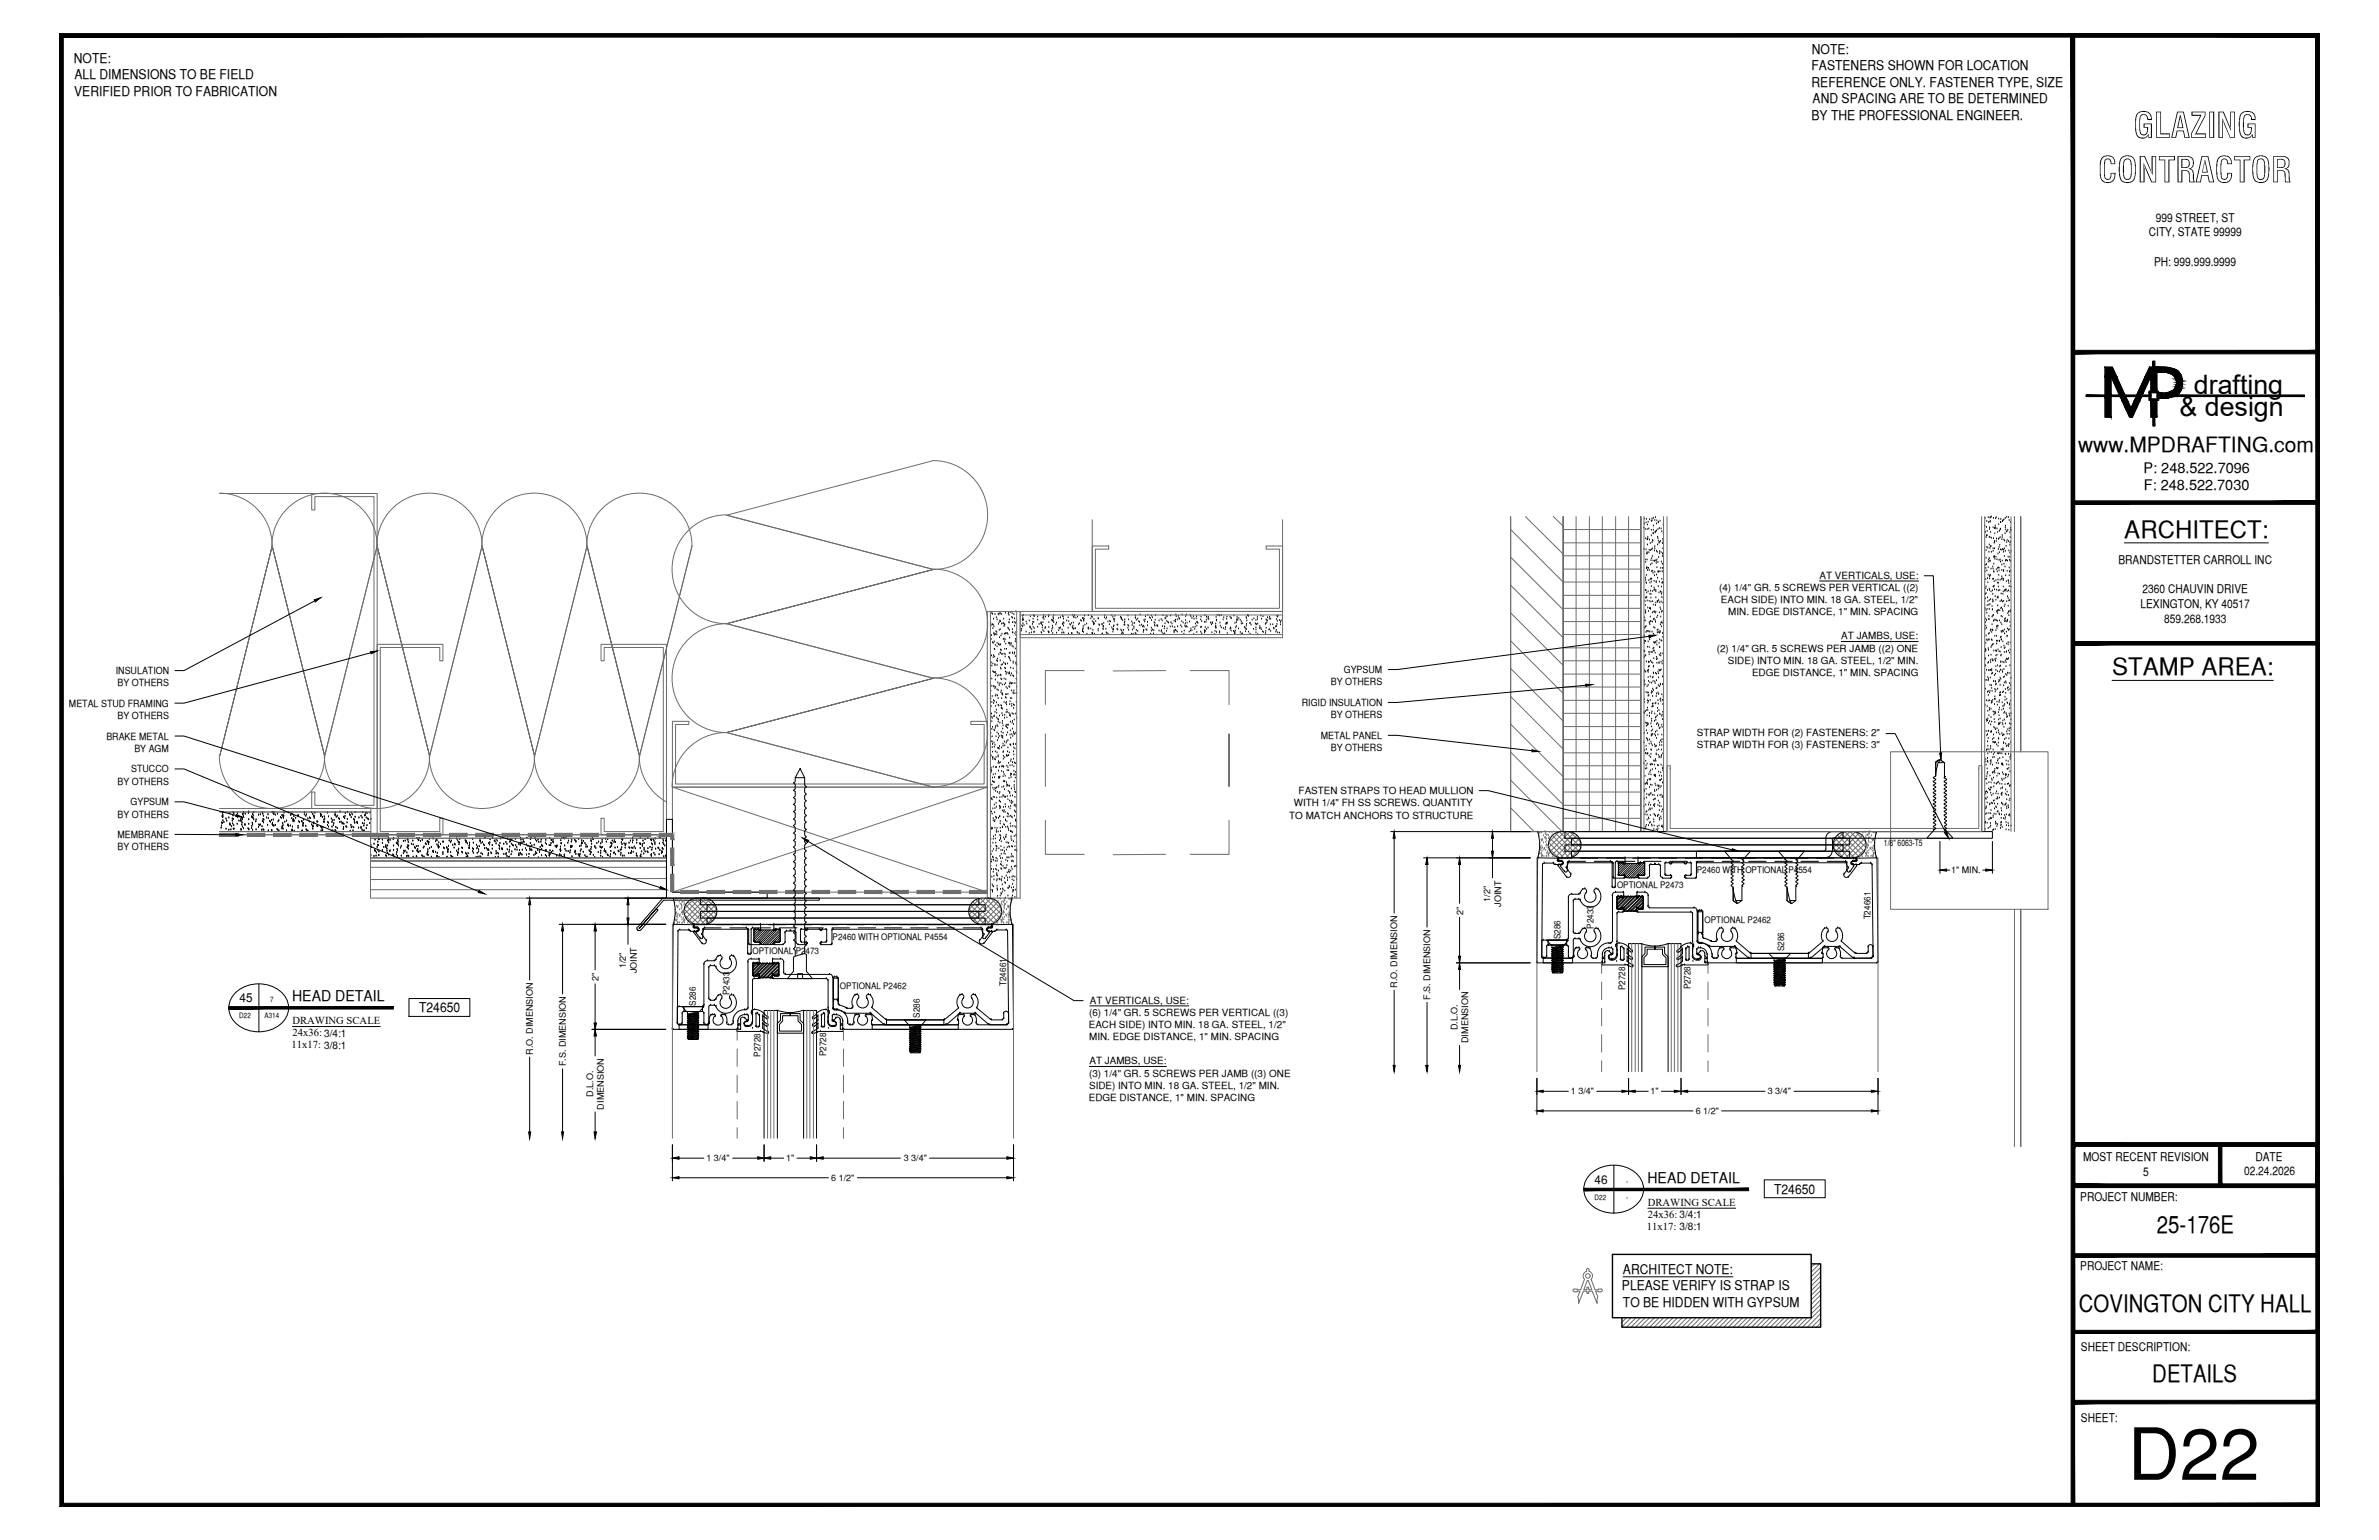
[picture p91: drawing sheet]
<svg xmlns="http://www.w3.org/2000/svg" width="432mm" height="279mm" viewBox="0 0 432 279" stroke-linecap="round" stroke-linejoin="round" font-family="sans-serif">
<defs><g id="words">
<text font-size="13.1" x="386.2" y="268.5">D22</text>
<g font-size="6.3">
<text x="387.2" y="25">GLAZING</text>
<text x="380.8" y="33.1">CONTRACTOR</text>
</g>
<g font-size="4.9">
<text x="398.2" y="71.5">drafting</text>
<text x="395.6" y="75.5">&amp; design</text>
</g>
<g font-size="4.4">
<text x="385.6" y="97.5">ARCHITECT:</text>
<text x="383.3" y="122.5">STAMP AREA:</text>
<text x="391.5" y="223.7">25-176E</text>
<text x="377.3" y="238.1">COVINGTON CITY HALL</text>
<text x="390.7" y="250.7">DETAILS</text>
</g>
<text font-size="3.8" x="377.2" y="82">www.MPDRAFTING.com</text>
<g font-size="2.7">
<text x="53" y="181.7">HEAD DETAIL</text>
<text x="299" y="214.6">HEAD DETAIL</text>
</g>
<g font-size="2.6">
<text x="389.1" y="85.8">P: 248.522.7096</text>
<text x="389.1" y="89">F: 248.522.7030</text>
</g>
<g font-size="2.4">
<text x="13.4" y="11.4">NOTE:</text>
<text x="328.9" y="9.7">NOTE:</text>
<text x="13.5" y="17.4">VERIFIED PRIOR TO FABRICATION</text>
<text x="13.5" y="14.4">ALL DIMENSIONS TO BE FIELD</text>
<text x="328.8" y="12.8">FASTENERS SHOWN FOR LOCATION</text>
<text x="328.8" y="15.7">REFERENCE ONLY. FASTENER TYPE, SIZE</text>
<text x="328.8" y="21.8">BY THE PROFESSIONAL ENGINEER.</text>
<text x="329" y="18.7">AND SPACING ARE TO BE DETERMINED</text>
<text x="76.1" y="183.6">T24650</text>
<text x="322" y="216.5">T24650</text>
<text x="294.6" y="231.1">ARCHITECT NOTE:</text>
<text x="294.4" y="234.1">PLEASE VERIFY IS STRAP IS</text>
<text x="294.6" y="237.1">TO BE HIDDEN WITH GYPSUM</text>
</g>
<g font-size="2.2">
<text x="391.3" y="40.2">999 STREET, ST</text>
<text x="390" y="42.9">CITY, STATE 99999</text>
<text x="391" y="48.2">PH: 999.999.9999</text>
<text x="384.5" y="102.3">BRANDSTETTER CARROLL INC</text>
<text x="388.9" y="107.6">2360 CHAUVIN DRIVE</text>
<text x="388.5" y="110.3">LEXINGTON, KY 40517</text>
<text x="392.8" y="113">859.268.1933</text>
<text x="43.5" y="181.9">45</text>
<text x="289.4" y="214.8">46</text>
<text x="378.1" y="210.6">MOST RECENT REVISION</text>
<text x="389" y="213.3">5</text>
<text x="407.3" y="213.2">02.24.2026</text>
<text x="409.4" y="210.6">DATE</text>
<text x="377.6" y="217.8">PROJECT NUMBER:</text>
<text x="377.6" y="230.4">PROJECT NAME:</text>
<text x="377.7" y="245.2">SHEET DESCRIPTION:</text>
<text x="377.7" y="257.9">SHEET:</text>
</g>
<g font-size="1.9">
<text x="53.1" y="185.9">DRAWING SCALE</text>
<text x="52.9" y="190.2">11x17: 3/8:1</text>
<text x="53.1" y="188">24x36: 3/4:1</text>
<text x="299.1" y="218.8">DRAWING SCALE</text>
<text x="299.1" y="220.9">24x36: 3/4:1</text>
<text x="298.9" y="223.1">11x17: 3/8:1</text>
</g>
<g font-size="1.8">
<text x="312" y="107.2">(4) 1/4&quot; GR. 5 SCREWS PER VERTICAL ((2)</text>
<text x="330.3" y="105">AT VERTICALS, USE:</text>
<text x="312.4" y="109.4">EACH SIDE) INTO MIN. 18 GA. STEEL, 1/2&quot;</text>
<text x="313.7" y="111.6">MIN. EDGE DISTANCE, 1&quot; MIN. SPACING</text>
<text x="311.6" y="118.2">(2) 1/4&quot; GR. 5 SCREWS PER JAMB ((2) ONE</text>
<text x="334.2" y="116">AT JAMBS, USE:</text>
<text x="21" y="122.3">INSULATION</text>
<text x="21.3" y="124.5">BY OTHERS</text>
<text x="241.6" y="124.3">BY OTHERS</text>
<text x="243.9" y="122.2">GYPSUM</text>
<text x="313.6" y="120.4">SIDE) INTO MIN. 18 GA. STEEL, 1/2&quot; MIN.</text>
<text x="318" y="122.6">EDGE DISTANCE, 1&quot; MIN. SPACING</text>
<text x="12.5" y="128.3">METAL STUD FRAMING</text>
<text x="21.3" y="130.5">BY OTHERS</text>
<text x="236.3" y="128.1">RIGID INSULATION</text>
<text x="241.6" y="130.3">BY OTHERS</text>
<text x="19.3" y="134.2">BRAKE METAL</text>
<text x="24.4" y="136.4">BY AGM</text>
<text x="239.7" y="134">METAL PANEL</text>
<text x="241.6" y="136.2">BY OTHERS</text>
<text x="308" y="133.5">STRAP WIDTH FOR (2) FASTENERS: 2&quot;</text>
<text x="308" y="135.8">STRAP WIDTH FOR (3) FASTENERS: 3&quot;</text>
<text x="21.3" y="142.4">BY OTHERS</text>
<text x="23.8" y="140.1">STUCCO</text>
<text x="21.3" y="148.3">BY OTHERS</text>
<text x="23.7" y="146.1">GYPSUM</text>
<text x="234" y="148.5">TO MATCH ANCHORS TO STRUCTURE</text>
<text x="234.8" y="146.3">WITH 1/4&quot; FH SS SCREWS. QUANTITY</text>
<text x="235.7" y="144.1">FASTEN STRAPS TO HEAD MULLION</text>
<text x="21.3" y="152">MEMBRANE</text>
<text x="21.3" y="154.2">BY OTHERS</text>
<text x="197.7" y="184.3">(6) 1/4&quot; GR. 5 SCREWS PER VERTICAL ((3)</text>
<text x="197.8" y="182.1">AT VERTICALS, USE:</text>
<text x="197.6" y="186.5">EACH SIDE) INTO MIN. 18 GA. STEEL, 1/2&quot;</text>
<text x="197.7" y="188.7">MIN. EDGE DISTANCE, 1&quot; MIN. SPACING</text>
<text x="197.7" y="195.3">(3) 1/4&quot; GR. 5 SCREWS PER JAMB ((3) ONE</text>
<text x="197.7" y="197.5">SIDE) INTO MIN. 18 GA. STEEL, 1/2&quot; MIN.</text>
<text x="197.7" y="193.1">AT JAMBS, USE:</text>
<text x="197.6" y="199.7">EDGE DISTANCE, 1&quot; MIN. SPACING</text>
</g>
<g font-size="1.6">
<text x="341.9" y="153.5">1/8&quot; 6063-T5</text>
<text x="293.5" y="161.1">OPTIONAL P2473</text>
<text x="308" y="158.4">P2460 WITH OPTIONAL P4554</text>
<text x="354.1" y="158.4">1&quot; MIN.</text>
<text x="265.6" y="165.9" transform="rotate(-90 265.6 165.9)">2&quot;</text>
<text x="270.4" y="163.6" transform="rotate(-90 270.4 163.6)">1/2&quot;</text>
<text x="272.5" y="164.5" transform="rotate(-90 272.5 164.5)">JOINT</text>
<text x="309.4" y="167.4">OPTIONAL P2462</text>
<text x="339.5" y="166.8" transform="rotate(-90 339.5 166.8)">T24661</text>
<text x="136.6" y="173.2">OPTIONAL P2473</text>
<text x="151.1" y="170.5">P2460 WITH OPTIONAL P4554</text>
<text x="283.2" y="170.4" transform="rotate(-90 283.2 170.4)">S286</text>
<text x="289.2" y="168.5" transform="rotate(-90 289.2 168.5)">P2433</text>
<text x="323.8" y="172.5" transform="rotate(-90 323.8 172.5)">S286</text>
<text x="108.6" y="178" transform="rotate(-90 108.6 178)">2&quot;</text>
<text x="113.6" y="175.7" transform="rotate(-90 113.6 175.7)">1/2&quot;</text>
<text x="115.6" y="176.6" transform="rotate(-90 115.6 176.6)">JOINT</text>
<text x="152.5" y="179.5">OPTIONAL P2462</text>
<text x="182.6" y="178.9" transform="rotate(-90 182.6 178.9)">T24661</text>
<text x="253.6" y="179.2" transform="rotate(-90 253.6 179.2)">R.O. DIMENSION</text>
<text x="295" y="179.6" transform="rotate(-90 295 179.6)">P2728</text>
<text x="306.8" y="179.5" transform="rotate(-90 306.8 179.5)">P2728</text>
<text x="126.3" y="182.5" transform="rotate(-90 126.3 182.5)">S286</text>
<text x="132.4" y="180.6" transform="rotate(-90 132.4 180.6)">P2433</text>
<text x="166.9" y="184.7" transform="rotate(-90 166.9 184.7)">S286</text>
<text x="259.6" y="181.4" transform="rotate(-90 259.6 181.4)">F.S. DIMENSION</text>
<text x="96.7" y="191.3" transform="rotate(-90 96.7 191.3)">R.O. DIMENSION</text>
<text x="138" y="191.7" transform="rotate(-90 138 191.7)">P2728</text>
<text x="149.9" y="191.6" transform="rotate(-90 149.9 191.6)">P2728</text>
<text x="264.5" y="186.9" transform="rotate(-90 264.5 186.9)">D.L.O.</text>
<text x="266.5" y="189.2" transform="rotate(-90 266.5 189.2)">DIMENSION</text>
<text x="102.7" y="193.5" transform="rotate(-90 102.7 193.5)">F.S. DIMENSION</text>
<text x="107.6" y="199" transform="rotate(-90 107.6 199)">D.L.O.</text>
<text x="109.6" y="201.3" transform="rotate(-90 109.6 201.3)">DIMENSION</text>
<text x="285.1" y="198.6">1 3/4&quot;</text>
<text x="299.6" y="198.6">1&quot;</text>
<text x="307.8" y="202.1">6 1/2&quot;</text>
<text x="320.9" y="198.6">3 3/4&quot;</text>
<text x="128.2" y="210.7">1 3/4&quot;</text>
<text x="142.7" y="210.7">1&quot;</text>
<text x="150.9" y="214.2">6 1/2&quot;</text>
<text x="164" y="210.7">3 3/4&quot;</text>
</g>
<g font-size="1.3">
<text x="43.4" y="184.7">D22</text>
<text x="48" y="184.7">A314</text>
<text x="49" y="181.9">7</text>
<text x="295.1" y="214.8">-</text>
<text x="289.4" y="217.7">D22</text>
<text x="295.1" y="217.7">-</text>
</g>
</g></defs>
<!-- layer: SURROUNDING CONDITIONS -->
<g fill="none" stroke="#6c6c6c" stroke-width=".18">
<path d="M39.8 89.5a9.6 9.6 0 0 1 9.6 9.5M39.9 89.5h28.6M49.3 99a9.6 9.6 0 0 1 9.6-9.5 9.6 9.6 0 0 1 9.6 9.5M49.4 99.1l-9.5 38.1 9.5-38.1M56.6 89.5h11.9v57.2h-11.9v-3h.5v2.4h10.8v-56h-10.8v2.4h-.5zM68.4 99a9.6 9.6 0 0 1 9.5-9.5 9.6 9.6 0 0 1 9.6 9.5M68.5 99.1l-9.6 38.1M87.4 99a9.6 9.6 0 0 1 9.6-9.5 9.6 9.6 0 0 1 9.6 9.5M87.5 99.1l-9.5 38.1M106.5 99a9.6 9.6 0 0 1 9.5-9.5 9.6 9.6 0 0 1 9.6 9.5M106.6 99.1l-9.6 38.1M125.6 99.1l-9.5 38.1"/>
<path d="M131.9 93.4a9.9 9.9 0 0 0-9.9 9.9 9.9 9.9 0 0 0 9.9 9.9 9.9 9.9 0 0 0-9.9 9.8 9.9 9.9 0 0 0 9.9 9.9 9.9 9.9 0 0 0-9.9 9.9M169.4 83.6a9.9 9.9 0 0 1 9.9 9.8 9.9 9.9 0 0 1-9.9 9.9M169.4 83.6l-37.5 9.9 37.5 9.8M198.2 99.1h3v.5h-2.4v10.8h33.4v-10.8h-2.4v-.5h3v11.8h-34.6zM198.2 94.3v16.6M232.8 94.3v21.4h-47.6v-4.8h-6v52h6v-52h47.6M274.2 96.1l9.5 9.5h14.1M276.9 93.7l6.8 6.8M281.9 93.7l1.8 1.7M283.7 96.1h14.1M283.7 98.5h14.1M283.7 93.7v57.2"/>
<path d="M286.1 93.7v57.2M288.5 93.7v57.2M290.8 93.7v57.2M293.2 93.7v57.2M295.6 93.7v57.2M297.8 93.7v57.2M298.4 93.7v57.2M301.9 93.7v57.2M302.6 93.7v57.2h-28.4v-57.2v57.2h69M359.7 93.7v57.2M360.2 93.7v57.2M365 93.7v57.2"/>
<path d="M365.6 93.7v57.2M366.8 93.7v42.7v-42.7M68.5 116.9h11.9v3h-.6v-2.4h-10.8v33.4h10.8v-2.4h.6v2.9h-11.9zM109.1 116.9h11.9v34.5h-11.9v-2.9h.6v2.4h10.7v-33.4h-10.7v2.4h-.6zM131.9 113.2l37.5-9.9-37.5 9.9M131.9 113.2l37.5 9.9M169.4 103.3a9.9 9.9 0 0 1 9.9 9.8 9.9 9.9 0 0 1-9.9 9.9 9.9 9.9 0 0 1 9.9 9.9 9.9 9.9 0 0 1-9.9 9.8M179.8 110.9v52M184.5 110.9v52M185.2 115.1h47.6M185.2 111.6h47.6M274.2 101.1l9.5 9.5"/>
<path d="M274.2 106.2l9.5 9.5M274.2 111.2l9.5 9.5M274.2 116.3l9.5 9.5M283.7 100.8h14.1M283.7 103.3h14.1M283.7 108h14.1M283.7 110.4h14.1M283.7 112.8h14.1M283.7 115.1h14.1M283.7 117.5h14.1M283.7 119.9h14.1M39.8 137.1a9.6 9.6 0 0 0 9.6 9.6 9.6 9.6 0 0 0 9.5-9.6"/>
<path d="M58.9 137.1a9.6 9.6 0 0 0 9.5 9.6 9.6 9.6 0 0 0 9.6-9.6M58.9 137.2l-9.5-38.1 9.5 38.1M77.9 137.1a9.6 9.6 0 0 0 9.6 9.6 9.6 9.6 0 0 0 9.5-9.6M78 137.2l-9.5-38.1 9.5 38.1M97 137.1a9.6 9.6 0 0 0 9.5 9.6 9.6 9.6 0 0 0 9.6-9.6M97 137.2l-9.5-38.1 9.5 38.1M116 137.1a9.6 9.6 0 0 0 4.9 8.4M116.1 137.2l-9.5-38.1 9.5 38.1M122 130.9h3v.5h-2.4v10.8h56v-10.8h-2.4v-.5h3v11.9h-57.2zM131.9 132.9l37.5-9.8-37.5 9.8M131.9 132.9l37.5 9.9M189.7 133.2v9.5"/>
<path d="M196.8 121.7h-7.1v6.1M211.6 121.7h-9.5M216 121.7h7.1v6.1M223.1 133.2v9.5v-9.5M274.2 121.3l9.5 9.5M274.2 126.4l9.5 9.5M274.2 131.4l9.5 9.5M274.2 136.5l9.5 9.5M283.7 122.3h14.1M283.7 124.7h14.1M283.7 127.1h14.1M283.7 129.4h14.1"/>
<path d="M283.7 131.8h14.1M283.7 134.2h14.1M283.7 136.6h14.1M283.7 138.9h14.1M303.1 139.5v-.6h-.5v12h57.1v-12h-.5v.6M303.1 139.5v10.8h56.1v-10.8M303.1 139.5h.1M343.2 136.4h28.5v28.6h-28.5zM359.2 139.5h.1M39.9 151.4h81.1M39.9 150.9h27.4M39.9 146.7h27.4v5.1"/>
<path d="M39.9 147.3h27.4M67.2 156.2h53.8v6.7h-53.8zM67.2 157.4h53.8v4h-53.8zM67.2 151.2v5h53.8M67.2 155.6h53.8M67.2 152.1h53.8M121 159.4l-53.8 .2M122 142.8h57.2v19.1h-57.2zM122 151.4v4.8M122 142.8l57.2 19.1M179.2 142.8l-57.2 19.1M189.7 148.8v6.2h7.1"/>
<path d="M211.6 155l-9.5 .1M223.1 148.8v6.2h-7.1M274.2 141.5l9.3 9.4M274.2 146.6l4.2 4.3M281.1 153.7l2.9-2.8 3 2.9M281.1 152.8l2.7 2.8M281.2 153.9l1.6 1.7M281.4 152.1l3.5 3.5M281.7 151.6l3.9 3.8M282.3 151.1l3.9 4M283 150.9l-1.9 1.9M283.1 150.9l3.5 3.6"/>
<path d="M283.7 141.4h14.1M283.7 143.7h14.1M283.7 146.1h14.1M283.7 148.5h14.1M285 150.9l2 1.9-2.8 2.8M285 150.9l-3.6 3.6M285.7 151.1l-3.9 3.9M286.3 151.5l-3.9 3.9M286.7 152.1l-3.5 3.5M287 153.9l-1.8 1.7M332.8 153.9l1.8 1.7M333.1 152.1l3.5 3.5"/>
<path d="M333.5 151.5l3.9 3.9M334.1 151.1l3.8 3.9M334.8 150.9l-2 1.9 2.8 2.8M334.8 150.9l3.6 3.6M336.7 150.9l-3.6 3.6M336.8 150.9l1.8 1.9M337.4 151.1l-3.8 4M338 151.6l-3.9 3.8M338.5 152.1l-3.5 3.5M338.6 153.7l-2.8-2.8-3 2.9M338.6 153.9l-1.6 1.7M338.7 152.8l-2.8 2.8"/>
<path d="M124.2 165.9l2.9-3 2.9 3-1.7 1.7M124.2 165l2.7 2.7M124.3 166l1.6 1.6M124.5 164.2l3.5 3.5M124.8 163.6l3.9 3.9M125.4 163.3l3.9 3.8M126 163l-1.8 1.9M126.2 163l3.5 3.6M128.1 163l-3.6 3.6M128.1 163l2 2M128.8 163.2l-3.9 3.9M129.4 163.6l-3.9 3.9"/>
<path d="M129.8 164.2l-3.5 3.5M130 164.9l-2.7 2.8M175.9 164.9l2.9 2.8M176 165.9l1.7 1.7M176.1 164.2l3.6 3.5M176.6 163.6l3.9 3.9M177.2 163.2l3.8 3.9M177.9 163l-2 2M177.9 163l3.6 3.6M179.8 163l-3.6 3.6M179.9 163l1.8 1.9M180.5 163.3l-3.8 3.8"/>
<path d="M181.1 163.6l-3.8 3.9M181.5 164.2l-3.4 3.5M181.7 165.9l-2.8-3-3 3M181.7 166l-1.6 1.6M181.8 165l-2.8 2.7M365.6 165v43M366.8 165v43v-43"/>
</g>
<!-- layer: PDF13_Geometry -->
<path d="M283.7 93.7v57.2M297.8 93.7v57.2" fill="none" stroke="#000" stroke-width=".18"/>
<!-- layer: SURROUNDING CONDITIONS -->
<g fill="none" stroke="#000" stroke-width=".18">
<path d="M298.4 99.7h.1M298.4 95.8h.1M298.4 94.2h.1M298.4 95.1h.1M298.7 96.1h.1M298.7 97.7h.1M298.8 99.8h.1M298.8 94.9h.1M298.8 94.2h.1M299 97.9h.1M299 98.9h.1M299 95.2h.1"/>
<path d="M299.1 97.5h.1M299.1 96.1h.1M299.1 97.8h.1M299.1 94.7h.1M299.3 95.9h.1M299.3 99.8h.1M299.4 98h.1M299.4 94.3h.1M299.5 98.6h.1M299.6 99.9h.1M299.7 96.2h.1M299.7 97.2h.1"/>
<path d="M299.7 94.6h.1M299.8 99.8h.1M299.8 98.4h.1M299.8 94.2h.1M299.8 94.5h.1M299.9 99.6h.1M300 98.2h.1M300 98h.1M300 96.8h.1M300.1 95.4h.1M300.1 94h.1M300.1 96.2h.1"/>
<path d="M300.1 96.8h.1M300.3 99.9h.1M300.4 94.4h.1M300.4 99.6h.1M300.4 99.2h.1M300.4 96.6h.1M300.5 93.9h.1M300.5 96.5h.1M300.7 96.3h.1M300.7 95.1h.1M300.7 94.5h.1M300.9 98.9h.1"/>
<path d="M300.9 97.5h.1M300.9 96.1h.1M300.9 97.7h.1M301 94.7h.1M301 98.2h.1M301 94.9h.1M301.1 98.6h.1M301.2 95.9h.1M301.2 98.4h.1M301.3 94.6h.1M301.4 98.2h.1M301.5 95.9h.1"/>
<path d="M301.6 96.5h.1M301.8 98.6h.1M301.8 99.6h.1M301.8 97.9h.1M301.9 98.2h.1M301.9 96.8h.1M301.9 95.2h.1M301.9 95.4h.1M301.9 98.3h.1M360.2 95.4h.1M360.3 94h.1M360.4 96.6h.1"/>
<path d="M360.5 97.5h.1M360.5 99.9h.1M360.6 95.7h.1M360.6 97.2h.1M360.6 99.3h.1M360.6 94.6h.1M360.7 96.4h.1M360.7 97.2h.1M360.8 99.4h.1M360.9 93.9h.1M360.9 94.8h.1M361.1 98.9h.1"/>
<path d="M361.1 97.5h.1M361.1 96.1h.1M361.1 95.8h.1M361.2 94.7h.1M361.2 99.5h.1M361.2 94h.1M361.2 97.5h.1M361.3 94.6h.1M361.3 99.2h.1M361.3 96.6h.1M361.3 93.9h.1M361.4 99.1h.1"/>
<path d="M361.4 97.7h.1M361.4 93.8h.1M361.8 99.6h.1M361.8 95.8h.1M361.8 97.7h.1M361.8 94h.1M361.9 98.6h.1M362 99.6h.1M362 98.2h.1M362 98.4h.1M362 95.9h.1M362.1 96.8h.1"/>
<path d="M362.1 95.4h.1M362.1 95.9h.1M362.1 95.8h.1M362.2 94.1h.1M362.3 98.2h.1M362.3 93.9h.1M362.4 97.8h.1M362.5 95.9h.1M362.6 96.6h.1M362.7 99.7h.1M362.7 97.9h.1M362.8 94.2h.1"/>
<path d="M362.8 95.2h.1M362.8 99.3h.1M362.8 97.7h.1M362.9 96.4h.1M363 98.9h.1M363 97.5h.1M363 96.1h.1M363.1 94.8h.1M363.1 99.8h.1M363.1 96h.1M363.2 94.2h.1M363.2 94.8h.1"/>
<path d="M363.3 97.9h.1M363.3 99.8h.1M363.4 97.5h.1M363.4 97.2h.1M363.5 94.6h.1M363.5 99.7h.1M363.6 94.4h.1M363.7 99.8h.1M363.7 98h.1M363.7 94.3h.1M363.8 99.6h.1M363.9 98.2h.1"/>
<path d="M363.9 96.8h.1M364 95.4h.1M364 94h.1M364 95.8h.1M364 96.1h.1M364.1 99.1h.1M364.2 96.5h.1M364.2 98.4h.1M364.2 93.9h.1M364.3 98h.1M364.3 96.4h.1M364.4 96.2h.1"/>
<path d="M364.6 98.2h.1M364.6 93.9h.1M364.6 99.9h.1M364.7 94.4h.1M364.8 98.9h.1M364.8 96.6h.1M364.8 98.5h.1M364.9 97.5h.1M364.9 96.2h.1M364.9 94.8h.1M364.9 98.4h.1M364.9 95.8h.1"/>
<path d="M365 96.3h.1M179.8 113.2h.1M179.9 113.5h.1M179.9 116h.1M180 119h.1M180 115.3h.1M180 111.3h.1M180.1 113.3h.1M180.1 116.6h.1M180.1 111.4h.1M180.2 114h.1M180.3 113.4h.1"/>
<path d="M180.3 119.3h.1M180.3 116.7h.1M180.3 112.3h.1M180.3 118.9h.1M180.4 115.1h.1M180.4 113.7h.1M180.4 114.9h.1M180.5 116.5h.1M180.5 117.8h.1M180.5 119.2h.1M180.5 117.9h.1M180.5 115.3h.1"/>
<path d="M180.6 111.5h.1M180.7 117.1h.1M180.7 115.1h.1M180.8 114.6h.1M180.8 112.1h.1M180.9 115.2h.1M180.9 119.9h.1M180.9 114.7h.1M181 116.7h.1M181 112.5h.1M181 117.3h.1M181 119.6h.1"/>
<path d="M181.2 111.4h.1M181.2 117h.1M181.2 113.3h.1M181.3 111.6h.1M181.3 118.8h.1M181.3 116.9h.1M181.4 114.4h.1M181.4 113h.1M181.4 115.7h.1M181.5 117.1h.1M181.5 111.3h.1M181.5 112.6h.1"/>
<path d="M181.5 119.9h.1M181.5 118.5h.1M181.5 111.4h.1M181.5 114.2h.1M181.6 117h.1M181.6 117.9h.1M181.6 112.8h.1M181.7 115.4h.1M181.7 118h.1M181.8 113.2h.1M181.8 111.5h.1M181.9 118.7h.1"/>
<path d="M181.9 115.1h.1M182.1 113.2h.1M182.1 116h.1M182.2 112.3h.1M182.2 113.2h.1M182.2 113.7h.1M182.2 118.7h.1M182.2 116h.1M182.3 116.5h.1M182.3 115.1h.1M182.3 113.4h.1M182.4 117.8h.1"/>
<path d="M182.4 113.3h.1M182.4 119.2h.1M182.4 118.7h.1M182.4 116.1h.1M182.5 115h.1M182.5 111.3h.1M182.6 116.8h.1M182.6 114.9h.1M182.7 117.8h.1M182.8 114.9h.1M182.9 115.1h.1M182.9 114h.1"/>
<path d="M183 111.4h.1M183.1 111.2h.1M183.1 119.3h.1M183.1 114.1h.1M183.1 113h.1M183.1 111.6h.1M183.1 116.7h.1M183.1 116.8h.1M183.2 114.4h.1M183.2 118.6h.1M183.2 116.7h.1M183.2 112.5h.1"/>
<path d="M183.2 119.4h.1M183.3 115.8h.1M183.3 119.6h.1M183.3 118.5h.1M183.3 117.1h.1M183.4 119.9h.1M183.5 111.1h.1M183.5 116.7h.1M183.5 116.9h.1M183.6 112h.1M183.7 111.3h.1M183.7 117.3h.1"/>
<path d="M183.8 118.5h.1M183.8 113h.1M183.8 114.2h.1M183.8 114.8h.1M183.8 112.1h.1M183.9 117.4h.1M184 111.5h.1M184.1 112.9h.1M184.1 118.7h.1M184.1 113.6h.1M184.1 112.3h.1M184.1 118.4h.1"/>
<path d="M184.2 115h.1M184.3 117.7h.1M184.3 116.4h.1M184.3 113.1h.1M184.3 119.1h.1M184.3 116h.1M184.4 114.7h.1M184.4 111h.1M184.4 115.3h.1M184.5 116.6h.1M184.5 112.8h.1M185.4 114.5h.1"/>
<path d="M185.4 114.2h.1M185.5 113.5h.1M185.6 113.7h.1M185.6 111.8h.1M185.6 112.6h.1M185.6 112.4h.1M185.7 112.2h.1M185.7 113.2h.1M185.7 111.6h.1M185.7 112.5h.1M185.9 113.5h.1M186.2 114.7h.1"/>
<path d="M186.2 112.8h.1M186.4 113.2h.1M186.8 112.6h.1M186.8 114.9h.1M186.9 113.7h.1M186.9 113.9h.1M187 111.9h.1M187.1 114h.1M187.2 114.8h.1M187.3 114.2h.1M187.4 113.3h.1M187.5 112.9h.1"/>
<path d="M187.5 112.3h.1M187.5 113.8h.1M187.6 111.7h.1M187.6 114.7h.1M187.6 112.9h.1M187.7 111.8h.1M187.7 114h.1M187.7 114.7h.1M188.3 113.8h.1M188.3 112h.1M188.3 112.5h.1M188.6 113.3h.1"/>
<path d="M188.9 113.2h.1M189 114.7h.1M189 113h.1M189 114.9h.1M189 113.3h.1M189.2 113.9h.1M189.2 113.5h.1M189.3 113h.1M189.3 112.1h.1M189.3 114.4h.1M189.4 112h.1M189.4 111.6h.1"/>
<path d="M189.5 112.4h.1M189.5 114.6h.1M189.7 114h.1M189.7 113.9h.1M189.7 112h.1M190.2 114.6h.1M190.3 111.9h.1M190.4 114.8h.1M190.4 113h.1M190.4 111.6h.1M190.4 113.9h.1M190.4 114.7h.1"/>
<path d="M190.9 114.6h.1M190.9 112.5h.1M190.9 114.2h.1M191 113.6h.1M191 112.6h.1M191.1 113.9h.1M191.1 112.7h.1M191.1 114.9h.1M191.1 112h.1M191.1 112.6h.1M191.2 112.3h.1M191.3 111.7h.1"/>
<path d="M191.3 113h.1M191.6 113.3h.1M191.8 114.9h.1M191.8 113h.1M192.2 112.2h.1M192.2 114.4h.1M192.2 114h.1M192.3 114.1h.1M192.5 113.9h.1M192.5 112.1h.1M192.7 114.9h.1M192.8 114.3h.1"/>
<path d="M192.8 113.3h.1M192.8 111.8h.1M192.9 113.3h.1M193 113h.1M193 112h.1M193 114.8h.1M193 112.3h.1M193 113.6h.1M193.1 114.9h.1M193.1 113.1h.1M193.6 112.6h.1M193.9 114h.1"/>
<path d="M193.9 112.1h.1M193.9 115h.1M194 112.8h.1M194.2 113.3h.1M194.3 113.4h.1M194.5 114.9h.1M194.5 113.1h.1M194.6 114.9h.1M194.6 111.6h.1M194.6 113.9h.1M194.7 114h.1M194.8 113.6h.1"/>
<path d="M194.8 113h.1M194.8 112h.1M194.8 114.2h.1M194.9 112.1h.1M194.9 114.1h.1M195 111.7h.1M195.2 114h.1M195.3 112.1h.1M195.5 114.7h.1M195.6 112h.1M195.6 114.9h.1M195.8 113.3h.1"/>
<path d="M195.9 115h.1M195.9 113.2h.1M196.2 112.6h.1M196.3 112.7h.1M196.5 114.6h.1M196.5 112.2h.1M196.5 114.4h.1M196.5 114.2h.1M196.6 114h.1M196.6 112.2h.1M196.6 113.7h.1M196.7 112.5h.1"/>
<path d="M196.7 114.7h.1M196.7 112.7h.1M196.8 112.3h.1M196.8 111.8h.1M196.9 113.4h.1M197.2 113.2h.1M197.3 115.1h.1M197.5 114h.1M197.5 111.7h.1M197.5 113.9h.1M197.6 114.2h.1M198 114.1h.1"/>
<path d="M198 112.3h.1M198.1 111.9h.1M198.2 114.9h.1M198.2 112.8h.1M198.2 115h.1M198.2 112h.1M198.4 114.4h.1M198.4 113.1h.1M198.5 113.3h.1M198.5 113h.1M198.6 112.4h.1M198.6 115.1h.1"/>
<path d="M198.6 113.2h.1M198.9 112.8h.1M199.3 114.2h.1M199.3 112.3h.1M199.3 114.5h.1M199.4 112.3h.1M199.5 113.3h.1M199.6 113.5h.1M200 115.1h.1M200 113.3h.1M200.1 115h.1M200.2 114h.1"/>
<path d="M200.2 113.7h.1M200.2 114.2h.1M200.3 113.7h.1M200.3 113.1h.1M200.5 112.1h.1M200.5 111.7h.1M200.7 114.2h.1M200.7 112.3h.1M200.8 114.8h.1M200.9 112.1h.1M200.9 114.9h.1M201.1 112.8h.1"/>
<path d="M201.1 115.1h.1M201.4 113.3h.1M201.4 112.7h.1M201.5 112.8h.1M201.8 111.7h.1M201.8 113.9h.1M202 114.7h.1M202 112h.1M202 114.2h.1M202.1 114.3h.1M202.1 114.2h.1M202.1 112.4h.1"/>
<path d="M202.1 113.7h.1M202.2 113.5h.1M202.2 112.8h.1M202.3 112.4h.1M202.4 111.8h.1M202.8 113.4h.1M202.8 114.2h.1M202.9 113.4h.1M202.9 114.3h.1M203.4 112h.1M203.5 114.3h.1M203.5 112.4h.1"/>
<path d="M203.5 112.1h.1M203.6 112.3h.1M203.6 114.5h.1M203.6 115h.1M203.8 112.6h.1M203.8 114.8h.1M203.8 115h.1M203.9 114.4h.1M204 113.4h.1M204.1 113h.1M204.2 113.4h.1M204.2 112.5h.1"/>
<path d="M204.2 112.8h.1M204.7 111.8h.1M204.7 114h.1M204.7 113.5h.1M204.9 114.4h.1M204.9 112.5h.1M204.9 113.6h.1M205.4 115.1h.1M205.4 112.8h.1M205.5 113.5h.1M205.5 114.3h.1M205.6 113.2h.1"/>
<path d="M205.7 115.1h.1M205.8 114h.1M205.8 113.7h.1M205.9 113.1h.1M206.1 112.1h.1M206.1 111.8h.1M206.1 114.9h.1M206.2 115.1h.1M206.2 114.4h.1M206.2 112.5h.1M206.5 112.3h.1M206.5 114.6h.1"/>
<path d="M206.7 112.8h.1M206.8 112.9h.1M206.9 113.5h.1M206.9 111.6h.1M207.2 113.4h.1M207.4 113.7h.1M207.5 114.7h.1M207.5 113.6h.1M207.6 114.4h.1M207.6 112.6h.1M207.6 113.8h.1M207.8 112.8h.1"/>
<path d="M207.8 112.5h.1M207.9 111.9h.1M208 114.2h.1M208.2 114.4h.1M208.3 113.5h.1M208.3 112.9h.1M208.3 111.6h.1M208.7 112.1h.1M208.8 112.2h.1M208.9 115.1h.1M209 114.5h.1M209 112.6h.1"/>
<path d="M209 111.8h.1M209 114h.1M209.2 112.1h.1M209.2 114.3h.1M209.4 115h.1M209.4 114.4h.1M209.5 113h.1M209.5 113.5h.1M209.6 113.6h.1M209.6 113.1h.1M209.7 112.5h.1M209.7 111.7h.1"/>
<path d="M210 113.5h.1M210.1 113.5h.1M210.1 113.7h.1M210.4 114.5h.1M210.4 112.6h.1M210.8 112.4h.1M210.8 114.6h.1M210.8 114.4h.1M210.9 112.6h.1M210.9 114.9h.1M211 113.7h.1M211.1 111.7h.1"/>
<path d="M211.2 115.1h.1M211.3 114.1h.1M211.4 113.7h.1M211.4 115h.1M211.5 113.2h.1M211.5 112.3h.1M211.6 112.2h.1M211.6 111.8h.1M211.7 114.6h.1M211.8 112.7h.1M211.8 111.9h.1M211.8 114.1h.1"/>
<path d="M212 112.9h.1M212.1 113h.1M212.4 113.7h.1M212.5 111.8h.1M212.5 113h.1M212.7 113.2h.1M212.8 113.7h.1M213.1 114.6h.1M213.1 112.7h.1M213.1 114.8h.1M213.1 114.4h.1M213.2 113.9h.1"/>
<path d="M213.4 112.8h.1M213.4 112.5h.1M213.4 114.4h.1M213.4 111.6h.1M213.5 111.9h.1M213.5 114.5h.1M213.7 112.5h.1M213.7 114.7h.1M213.7 113.7h.1M213.9 111.8h.1M214 112.2h.1M214.1 112.3h.1"/>
<path d="M214.3 113.5h.1M214.5 114.7h.1M214.5 112.8h.1M214.5 113.8h.1M214.6 111.6h.1M214.8 113h.1M214.9 115.1h.1M214.9 114.5h.1M215.1 113.5h.1M215.1 113.8h.1M215.1 113.2h.1M215.2 111.9h.1"/>
<path d="M215.2 112.6h.1M215.3 111.6h.1M215.3 113.7h.1M215.5 113h.1M215.5 113.8h.1M215.8 114.7h.1M215.9 112.8h.1M216 111.6h.1M216.1 114.5h.1M216.2 111.9h.1M216.2 114.1h.1M216.3 112.2h.1"/>
<path d="M216.3 114.4h.1M216.5 113.9h.1M216.6 111.9h.1M216.7 115.1h.1M216.7 112.3h.1M216.9 114.2h.1M216.9 113.8h.1M217 113.2h.1M217.1 112.3h.1M217.2 111.9h.1M217.2 114.7h.1M217.2 112.9h.1"/>
<path d="M217.2 113.6h.1M217.3 113h.1M217.4 113.1h.1M217.9 113.9h.1M217.9 112.5h.1M217.9 114.7h.1M218 112h.1M218.1 113.8h.1M218.1 112.8h.1M218.1 115h.1M218.6 114.8h.1M218.6 112.9h.1"/>
<path d="M218.6 114.4h.1M218.7 114.5h.1M218.7 111.7h.1M218.8 113.9h.1M218.8 114.6h.1M218.9 112.9h.1M218.9 112.5h.1M219 112h.1M219 114.2h.1M219.3 113.9h.1M219.3 112.3h.1M219.3 112h.1"/>
<path d="M219.4 112.4h.1M219.7 113h.1M219.9 113.3h.1M220 114.8h.1M220 113h.1M220 113.2h.1M220.4 115.1h.1M220.5 114.6h.1M220.6 113.7h.1M220.7 114h.1M220.7 113.6h.1M220.7 113.2h.1"/>
<path d="M220.7 112h.1M220.7 113.9h.1M220.8 112.6h.1M220.8 112.5h.1M220.8 114.7h.1M220.9 111.6h.1M221.2 111.6h.1M221.4 114.9h.1M221.4 111.8h.1M221.4 114.6h.1M221.4 113h.1M221.5 113.6h.1"/>
<path d="M221.7 111.7h.1M221.7 113.9h.1M222 112.5h.1M222.1 114h.1M222.1 112.1h.1M222.4 114.2h.1M222.4 113.9h.1M222.5 113.3h.1M222.6 113.1h.1M222.6 112.3h.1M222.7 112h.1M222.7 113.2h.1"/>
<path d="M222.8 114.9h.1M222.8 113h.1M223.3 112h.1M223.3 114.2h.1M223.3 113.9h.1M223.4 114h.1M223.5 112.1h.1M223.5 112.3h.1M223.5 114.5h.1M223.9 114.6h.1M224 111.8h.1M224 114.7h.1"/>
<path d="M224.1 115h.1M224.2 113.1h.1M224.2 114.9h.1M224.2 114.5h.1M224.3 113.9h.1M224.4 113h.1M224.4 113.7h.1M224.5 112.6h.1M224.5 112h.1M224.5 112.4h.1M224.7 112.5h.1M224.8 114.1h.1"/>
<path d="M224.9 112.2h.1M225.1 112.5h.1M225.1 114.7h.1M225.3 112.8h.1M225.3 115.1h.1M225.3 113.2h.1M225.5 115h.1M225.6 113.2h.1M225.9 113.9h.1M226 114h.1M226.1 114.6h.1M226.2 114.2h.1"/>
<path d="M226.2 113.6h.1M226.2 112h.1M226.3 112.2h.1M226.3 113.3h.1M226.3 112.6h.1M226.4 111.7h.1M226.5 111.7h.1M226.6 111.8h.1M226.6 114.7h.1M226.9 115.1h.1M226.9 113.2h.1M226.9 113.1h.1"/>
<path d="M227.1 113.4h.1M227.3 112.5h.1M227.5 114.2h.1M227.6 112.3h.1M227.8 113.2h.1M228 114.3h.1M228 113.9h.1M228 112.6h.1M228 114.8h.1M228 113.3h.1M228.1 113.3h.1M228.2 112.4h.1"/>
<path d="M228.2 112h.1M228.3 115.1h.1M228.3 113.2h.1M228.6 114h.1M228.7 113.7h.1M228.9 111.8h.1M228.9 114h.1M228.9 114.2h.1M229 112.3h.1M229.2 114.6h.1M229.2 111.9h.1M229.3 114.7h.1"/>
<path d="M229.7 113.3h.1M229.7 114.9h.1M229.7 114.6h.1M229.7 113.2h.1M229.8 114h.1M229.8 112.5h.1M229.9 113h.1M229.9 112.6h.1M230 112.6h.1M230.1 112.1h.1M230.3 114.3h.1M230.4 112.3h.1"/>
<path d="M230.4 112h.1M230.4 114.2h.1M230.6 113.3h.1M230.6 112.3h.1M230.6 114.6h.1M231 113.3h.1M231.1 114h.1M231.3 114.1h.1M231.5 113.7h.1M231.6 114.7h.1M231.6 114.4h.1M231.7 112.4h.1"/>
<path d="M231.7 113.7h.1M231.8 113.3h.1M231.8 111.8h.1M231.8 112.7h.1M231.9 112h.1M231.9 114.8h.1M232 111.8h.1M232.2 112.6h.1M232.2 114.9h.1M232.4 113.3h.1M232.4 112.9h.1M232.5 112.6h.1"/>
<path d="M298.4 118.1h.1M298.4 116.8h.1M298.4 115.4h.1M298.4 119.3h.1M298.5 114h.1M298.5 118.2h.1M298.5 116.3h.1M298.5 112.1h.1M298.6 112.6h.1M298.6 116.4h.1M298.6 109.2h.1M298.6 119.1h.1"/>
<path d="M298.6 111.3h.1M298.6 109.9h.1M298.6 110.8h.1M298.6 107.1h.1M298.6 104.9h.1M298.6 113.8h.1M298.7 108.5h.1M298.7 105.3h.1M298.7 101.6h.1M298.7 102h.1M298.7 118.9h.1M298.7 111.1h.1"/>
<path d="M298.8 107.1h.1M298.8 105.7h.1M298.8 114.7h.1M298.8 113.7h.1M298.8 108.5h.1M298.8 104.4h.1M298.8 105.9h.1M298.8 103.2h.1M298.9 103h.1M298.9 114.6h.1M298.9 107.6h.1M298.9 108.4h.1"/>
<path d="M298.9 100.5h.1M299 101.6h.1M299 100.3h.1M299 109h.1M299 100.5h.1M299 103.1h.1M299 103.5h.1M299 117.4h.1M299.1 114.6h.1M299.1 110.3h.1M299.1 116.5h.1M299.1 107.4h.1"/>
<path d="M299.2 110.9h.1M299.2 103.1h.1M299.3 114.6h.1M299.3 105.3h.1M299.3 100.3h.1M299.3 118.4h.1M299.3 118.8h.1M299.3 117.5h.1M299.3 109.1h.1M299.3 103.5h.1M299.3 113h.1M299.3 115.8h.1"/>
<path d="M299.4 116.1h.1M299.4 113.1h.1M299.4 110.4h.1M299.5 114.7h.1M299.5 113.3h.1M299.5 118.4h.1M299.5 105.8h.1M299.5 115.6h.1M299.5 107.8h.1M299.5 112h.1M299.5 112.8h.1M299.5 110.4h.1"/>
<path d="M299.5 105.2h.1M299.6 110.6h.1M299.6 107.3h.1M299.6 120h.1M299.6 115.6h.1M299.6 102.5h.1M299.7 109.2h.1M299.7 107.8h.1M299.7 101.7h.1M299.7 112.8h.1M299.7 108.5h.1M299.7 105h.1"/>
<path d="M299.7 106.4h.1M299.7 105.6h.1M299.8 105.1h.1M299.8 103.7h.1M299.8 101.3h.1M299.8 102.3h.1M299.8 118.4h.1M299.8 114.7h.1M299.8 118.3h.1M299.9 101h.1M299.9 112.8h.1M299.9 109.2h.1"/>
<path d="M299.9 111.2h.1M300 107.3h.1M300 103.6h.1M300 101.8h.1M300 104h.1M300 117.7h.1M300.1 115.1h.1M300.1 112.4h.1M300.2 119.5h.1M300.2 116.6h.1M300.2 118.1h.1M300.2 113.9h.1"/>
<path d="M300.2 117.6h.1M300.2 109.8h.1M300.2 111.1h.1M300.2 105.5h.1M300.2 111h.1M300.2 106.7h.1M300.2 112.3h.1M300.2 107.1h.1M300.3 116.7h.1M300.3 115.4h.1M300.3 104.5h.1M300.3 101.9h.1"/>
<path d="M300.4 114h.1M300.4 103.8h.1M300.4 107h.1M300.4 112.6h.1M300.4 111.3h.1M300.4 118.5h.1M300.4 116.5h.1M300.4 101.7h.1M300.5 109.9h.1M300.5 112.9h.1M300.5 108.5h.1M300.5 107.1h.1"/>
<path d="M300.5 116.6h.1M300.5 111.1h.1M300.5 107.4h.1M300.5 109.4h.1M300.6 105.7h.1M300.6 105.5h.1M300.6 101.9h.1M300.6 102.2h.1M300.7 104.3h.1M300.7 100h.1M300.7 119.3h.1M300.7 119.7h.1"/>
<path d="M300.7 103h.1M300.7 101.6h.1M300.7 116.3h.1M300.7 112.1h.1M300.7 117h.1M300.8 100.2h.1M300.8 114.8h.1M300.8 109.2h.1M300.8 119.6h.1M300.8 114.4h.1M300.9 109.3h.1M300.9 104.9h.1"/>
<path d="M300.9 111.8h.1M300.9 109.1h.1M300.9 103.8h.1M300.9 102h.1M300.9 114.3h.1M301 114.7h.1M301 106.4h.1M301 103.8h.1M301.1 109h.1M301.1 101.2h.1M301.1 116.7h.1M301.1 107.6h.1"/>
<path d="M301.1 103.7h.1M301.2 118.9h.1M301.2 114.9h.1M301.2 111.2h.1M301.2 105.6h.1M301.2 100.5h.1M301.2 117.5h.1M301.2 116.1h.1M301.2 109.3h.1M301.2 100.1h.1M301.3 114.7h.1M301.3 103.8h.1"/>
<path d="M301.3 114.6h.1M301.3 110.3h.1M301.4 113.3h.1M301.4 107.4h.1M301.4 112h.1M301.4 110.6h.1M301.4 118.6h.1M301.4 103.1h.1M301.4 119h.1M301.5 109.2h.1M301.5 113h.1M301.5 107.5h.1"/>
<path d="M301.5 100.3h.1M301.5 116.3h.1M301.6 107.8h.1M301.6 106.5h.1M301.6 102h.1M301.6 113h.1M301.6 113.7h.1M301.6 111.1h.1M301.6 105.1h.1M301.6 116.3h.1M301.6 108.4h.1M301.7 103.7h.1"/>
<path d="M301.7 105.8h.1M301.7 110.9h.1M301.8 102.4h.1M301.8 101h.1M301.8 114.9h.1M301.8 103.1h.1M301.8 100.5h.1M301.8 118.6h.1M301.8 113.1h.1M301.8 109.4h.1M301.8 120h.1M301.8 115.6h.1"/>
<path d="M301.8 105.7h.1M301.9 107.6h.1M301.9 103.9h.1M301.9 112.8h.1M301.9 108.5h.1M301.9 100.4h.1M301.9 102h.1M360.3 119.7h.1M360.3 114.2h.1M360.3 103.8h.1M360.3 118.2h.1M360.3 110.4h.1"/>
<path d="M360.4 119.5h.1M360.4 117.9h.1M360.4 108.6h.1M360.4 113h.1M360.4 107.8h.1M360.4 118.1h.1M360.4 116.7h.1M360.4 112.3h.1M360.4 106.8h.1M360.4 103.1h.1M360.4 113.6h.1M360.4 105.2h.1"/>
<path d="M360.4 102.6h.1M360.5 115.4h.1M360.5 101.3h.1M360.5 110.7h.1M360.5 106.5h.1M360.5 107.7h.1M360.6 114h.1M360.6 112.6h.1M360.6 102.4h.1M360.6 111.3h.1M360.6 116.1h.1M360.6 103.6h.1"/>
<path d="M360.7 109.9h.1M360.7 110.6h.1M360.7 116.3h.1M360.7 108.5h.1M360.7 107.1h.1M360.7 105h.1M360.8 105.7h.1M360.8 109.2h.1M360.9 104.3h.1M360.9 103h.1M360.9 102h.1M360.9 117.7h.1"/>
<path d="M360.9 101.6h.1M360.9 118h.1M360.9 119h.1M360.9 115.1h.1M361 100.2h.1M361 116.1h.1M361 112.4h.1M361 111.8h.1M361 109.8h.1M361.1 110.6h.1M361.1 106.9h.1M361.1 101.3h.1"/>
<path d="M361.1 109h.1M361.1 114.9h.1M361.1 105h.1M361.1 104.6h.1M361.1 107.1h.1M361.1 104.5h.1M361.2 101.8h.1M361.2 109.7h.1M361.2 101.9h.1M361.3 119.8h.1M361.3 114.5h.1M361.3 104.4h.1"/>
<path d="M361.3 114.3h.1M361.3 108.8h.1M361.4 118.9h.1M361.4 117.5h.1M361.4 103.3h.1M361.4 107.4h.1M361.4 116.1h.1M361.4 100.2h.1M361.5 114.7h.1M361.5 117.2h.1M361.6 113.3h.1M361.6 112h.1"/>
<path d="M361.6 116.2h.1M361.6 114.3h.1M361.6 110h.1M361.6 119.6h.1M361.6 110.6h.1M361.6 119.9h.1M361.6 114.4h.1M361.6 110.7h.1M361.6 107.2h.1M361.6 117h.1M361.7 109.2h.1M361.7 107.8h.1"/>
<path d="M361.7 108.8h.1M361.7 105.1h.1M361.7 102.9h.1M361.7 114.4h.1M361.7 111.8h.1M361.8 106.5h.1M361.8 103.3h.1M361.8 119.9h.1M361.8 100h.1M361.8 116.9h.1M361.8 109.1h.1M361.8 105.1h.1"/>
<path d="M361.8 112.7h.1M361.8 111.6h.1M361.9 103.7h.1M361.9 102.4h.1M361.9 118.1h.1M361.9 103.8h.1M361.9 101.2h.1M361.9 101h.1M361.9 112.5h.1M361.9 105.5h.1M361.9 106.4h.1M362 107h.1"/>
<path d="M362 101.1h.1M362.1 101.5h.1M362.1 119.7h.1M362.1 115.4h.1M362.1 112.5h.1M362.1 108.3h.1M362.2 120h.1M362.3 119.6h.1M362.3 118.1h.1M362.3 114.4h.1M362.3 108.9h.1M362.3 105.3h.1"/>
<path d="M362.3 101.1h.1M362.3 119h.1M362.3 118.2h.1M362.3 112.6h.1M362.3 103.4h.1M362.4 116.8h.1M362.4 115.4h.1M362.4 107.1h.1M362.4 116.3h.1M362.4 113.7h.1M362.5 114h.1M362.5 101.5h.1"/>
<path d="M362.5 110.9h.1M362.5 118.9h.1M362.5 111.1h.1M362.5 112.7h.1M362.5 103.8h.1M362.5 113.6h.1M362.5 108.5h.1M362.6 111.3h.1M362.6 109.9h.1M362.6 116.3h.1M362.6 110.8h.1M362.6 105.8h.1"/>
<path d="M362.6 103.1h.1M362.6 108.5h.1M362.6 105.2h.1M362.6 117.9h.1M362.6 113.6h.1M362.6 108.3h.1M362.6 100.5h.1M362.7 107.2h.1M362.7 105.8h.1M362.7 110.7h.1M362.7 106.5h.1M362.7 103.1h.1"/>
<path d="M362.8 104.4h.1M362.8 103.1h.1M362.8 101.7h.1M362.8 118.2h.1M362.8 103.6h.1M362.9 100.3h.1M362.9 116.4h.1M362.9 112.6h.1M362.9 116.3h.1M363 110.8h.1M363 107.1h.1M363 105.3h.1"/>
<path d="M363 101.6h.1M363 109.2h.1M363 118.3h.1M363.1 102h.1M363.1 115.7h.1M363.2 119h.1M363.2 113h.1M363.2 110.4h.1M363.2 118.9h.1M363.2 117.5h.1M363.2 114.6h.1M363.2 116.1h.1"/>
<path d="M363.2 111.8h.1M363.2 115.6h.1M363.2 107.8h.1M363.3 116.1h.1M363.3 109h.1M363.3 110.3h.1M363.3 105.1h.1M363.3 114.7h.1M363.3 113.3h.1M363.3 103.5h.1M363.3 104.6h.1M363.3 102.5h.1"/>
<path d="M363.4 112h.1M363.4 101.8h.1M363.4 105h.1M363.5 110.6h.1M363.5 109.2h.1M363.5 114.5h.1M363.5 107.8h.1M363.5 116.5h.1M363.5 110.9h.1M363.6 106.5h.1M363.6 114.6h.1M363.6 105.3h.1"/>
<path d="M363.6 107.4h.1M363.7 105.1h.1M363.7 103.7h.1M363.7 109.1h.1M363.7 103.5h.1M363.7 100.2h.1M363.7 102.4h.1M363.7 117.2h.1M363.8 101h.1M363.8 118.4h.1M363.8 114.3h.1M363.8 110h.1"/>
<path d="M363.8 117.7h.1M363.9 112.8h.1M363.9 107.2h.1M363.9 115h.1M363.9 112.4h.1M363.9 107.3h.1M363.9 102.9h.1M363.9 117.5h.1M363.9 109.7h.1M364 101.7h.1M364 119.9h.1M364 100h.1"/>
<path d="M364 112.3h.1M364 107.1h.1M364 112.7h.1M364 104.5h.1M364 101.8h.1M364.1 107h.1M364.2 119.6h.1M364.2 118.2h.1M364.2 118.4h.1M364.2 114.7h.1M364.2 105.5h.1M364.2 101.7h.1"/>
<path d="M364.2 116.8h.1M364.2 112.8h.1M364.2 109.2h.1M364.3 115.4h.1M364.3 107.3h.1M364.3 103.6h.1M364.3 119.7h.1M364.4 114.1h.1M364.4 112.7h.1M364.4 101.8h.1M364.4 112.5h.1M364.4 108.3h.1"/>
<path d="M364.4 111.3h.1M364.4 119.6h.1M364.5 110h.1M364.5 108.6h.1M364.5 116.6h.1M364.5 105.3h.1M364.5 101.1h.1M364.5 117h.1M364.6 107.2h.1M364.6 111.1h.1M364.6 105.5h.1M364.6 118.1h.1"/>
<path d="M364.6 119.5h.1M364.6 114.4h.1M364.6 105.9h.1M364.6 111.7h.1M364.6 109h.1M364.7 104.5h.1M364.7 103.1h.1M364.7 110.9h.1M364.7 114.2h.1M364.7 106.4h.1M364.7 101.7h.1M364.7 118.5h.1"/>
<path d="M364.7 103.8h.1M364.7 109h.1M364.8 100.3h.1M364.8 112.9h.1M364.8 101.1h.1M364.9 116.6h.1M364.9 107.4h.1M364.9 117.9h.1M364.9 113.6h.1M364.9 103.6h.1M364.9 111.1h.1M364.9 105.5h.1"/>
<path d="M364.9 101.9h.1M364.9 110.7h.1M365 100h.1M365 106.5h.1M179.8 131.9h.1M179.8 126.8h.1M179.8 125.4h.1M179.8 133.8h.1M179.8 133h.1M179.8 139.7h.1M179.9 128.2h.1M179.9 139.4h.1"/>
<path d="M179.9 120.3h.1M179.9 137.2h.1M179.9 134.6h.1M180 129.5h.1M180 139.8h.1M180 132.3h.1M180 130.9h.1M180 130.1h.1M180 124.5h.1M180 120.8h.1M180 127.4h.1M180 123.2h.1"/>
<path d="M180.1 133.7h.1M180.1 135.6h.1M180.1 126.4h.1M180.1 134.6h.1M180.1 130.4h.1M180.1 136.5h.1M180.1 135.1h.1M180.1 132h.1M180.1 137.5h.1M180.2 137.8h.1M180.2 137.5h.1M180.2 120.5h.1"/>
<path d="M180.2 121.9h.1M180.3 139.2h.1M180.3 127.6h.1M180.3 127.1h.1M180.3 122h.1M180.4 130h.1M180.4 124.5h.1M180.4 134.8h.1M180.4 132.5h.1M180.4 124.7h.1M180.5 135.6h.1M180.5 129.9h.1"/>
<path d="M180.5 127.3h.1M180.5 122h.1M180.5 137.7h.1M180.5 132.6h.1M180.6 120.6h.1M180.6 120.8h.1M180.6 129.2h.1M180.6 125h.1M180.6 135.2h.1M180.7 123.4h.1M180.7 122h.1M180.7 126.3h.1"/>
<path d="M180.7 122.6h.1M180.7 136.4h.1M180.7 132.1h.1M180.7 137.9h.1M180.7 124.7h.1M180.7 131.8h.1M180.7 128.1h.1M180.7 139.3h.1M180.8 126.1h.1M180.8 137.4h.1M180.8 133.7h.1M180.8 122.3h.1"/>
<path d="M180.8 128.8h.1M180.8 127.5h.1M180.8 139.3h.1M180.9 130.2h.1M180.9 129.4h.1M181 133h.1M181 131.6h.1M181 120.7h.1M181 136.6h.1M181 125.2h.1M181 134.4h.1M181 126.2h.1"/>
<path d="M181 122.7h.1M181 120h.1M181.1 135.8h.1M181.1 131.8h.1M181.1 123.9h.1M181.1 130.5h.1M181.2 138.5h.1M181.2 137.1h.1M181.2 137.4h.1M181.2 131h.1M181.2 126.7h.1M181.2 128h.1"/>
<path d="M181.2 125.3h.1M181.2 139.9h.1M181.2 138.2h.1M181.2 133.9h.1M181.2 135.8h.1M181.2 133.2h.1M181.2 130.6h.1M181.3 128.1h.1M181.3 122.6h.1M181.4 133.6h.1M181.4 124.4h.1M181.4 124.1h.1"/>
<path d="M181.4 138.5h.1M181.4 135.9h.1M181.4 139.2h.1M181.4 135.4h.1M181.4 129.9h.1M181.5 131.2h.1M181.5 138.4h.1M181.6 121.2h.1M181.6 122.5h.1M181.7 124h.1M181.7 122.6h.1M181.7 128h.1"/>
<path d="M181.7 125.7h.1M181.7 121.4h.1M181.7 123.2h.1M181.7 125.3h.1M181.7 133.5h.1M181.7 132.8h.1M181.7 128.5h.1M181.7 120.7h.1M181.8 128.1h.1M181.8 126.7h.1M181.8 139.1h.1M181.8 140h.1"/>
<path d="M181.8 135.7h.1M181.8 128.5h.1M181.8 123.3h.1M181.9 129.5h.1M181.9 133.8h.1M181.9 126h.1M181.9 130.9h.1M181.9 124.3h.1M181.9 120.6h.1M181.9 125.9h.1M181.9 131.3h.1M181.9 128.7h.1"/>
<path d="M182 133.6h.1M182 132.3h.1M182 129.9h.1M182 126.1h.1M182 139.1h.1M182 133.9h.1M182.1 135h.1M182.1 135.4h.1M182.1 131.7h.1M182.1 133h.1M182.1 136.5h.1M182.1 137.7h.1"/>
<path d="M182.1 136.4h.1M182.1 137.2h.1M182.1 139.2h.1M182.2 139.1h.1M182.2 120.3h.1M182.2 127.4h.1M182.2 123.2h.1M182.3 124.3h.1M182.3 134.6h.1M182.3 130.3h.1M182.4 135.3h.1M182.4 129.8h.1"/>
<path d="M182.4 137.5h.1M182.4 121.2h.1M182.4 120.5h.1M182.5 121.9h.1M182.5 120.6h.1M182.5 120.5h.1M182.5 126.6h.1M182.5 124h.1M182.5 121.3h.1M182.6 123.3h.1M182.6 126h.1M182.6 127.6h.1"/>
<path d="M182.6 131.8h.1M182.6 124.7h.1M182.6 131.6h.1M182.6 122.4h.1M182.6 134.8h.1M182.6 129.3h.1M182.6 126.7h.1M182.7 127.4h.1M182.7 137.2h.1M182.7 133.4h.1M182.7 127.9h.1M182.7 137.1h.1"/>
<path d="M182.7 132h.1M182.8 130.2h.1M182.8 128.8h.1M182.8 139h.1M182.8 122h.1M182.8 134.6h.1M182.8 131.6h.1M182.8 129.2h.1M182.8 125h.1M182.8 139.8h.1M182.8 137.2h.1M182.9 133h.1"/>
<path d="M182.9 120.5h.1M182.9 136.4h.1M182.9 132.1h.1M182.9 135.7h.1M182.9 134.4h.1M182.9 126h.1M182.9 139.3h.1M183 137.1h.1M183 131.6h.1M183 122.2h.1M183.1 139.8h.1M183.1 138.5h.1"/>
<path d="M183.1 137.1h.1M183.1 129.4h.1M183.1 124.6h.1M183.2 122.3h.1M183.2 136.6h.1M183.2 122h.1M183.3 127.8h.1M183.3 124.1h.1M183.3 129.9h.1M183.3 124.7h.1M183.3 138.9h.1M183.3 133.3h.1"/>
<path d="M183.3 129.7h.1M183.3 123.9h.1M183.3 135.1h.1M183.3 127.3h.1M183.4 135.2h.1M183.4 131h.1M183.4 126.7h.1M183.4 132.6h.1M183.4 130h.1M183.5 122.6h.1M183.5 121.2h.1M183.5 138.2h.1"/>
<path d="M183.5 133.9h.1M183.5 135.3h.1M183.5 124h.1M183.5 137.9h.1M183.6 125.3h.1M183.6 122.2h.1M183.6 124.1h.1M183.6 128.1h.1M183.6 126.7h.1M183.6 133.3h.1M183.6 127.8h.1M183.7 129.5h.1"/>
<path d="M183.7 138.9h.1M183.7 131.2h.1M183.8 132.3h.1M183.8 130.9h.1M183.8 138.4h.1M183.8 133.6h.1M183.8 124h.1M183.8 122.6h.1M183.9 135h.1M183.9 129.6h.1M183.9 125.9h.1M183.9 120.3h.1"/>
<path d="M183.9 125.7h.1M183.9 121.3h.1M183.9 120.1h.1M184 137.7h.1M184 136.4h.1M184 135.1h.1M184 131.4h.1M184 132.8h.1M184 128.5h.1M184 127.9h.1M184 122.7h.1M184 139.1h.1"/>
<path d="M184 137h.1M184 140h.1M184 135.7h.1M184 133.2h.1M184 125.3h.1M184.1 130.6h.1M184.1 128h.1M184.1 138.4h.1M184.1 133.3h.1M184.2 124h.1M184.2 125.9h.1M184.2 135.9h.1"/>
<path d="M184.3 129.5h.1M184.3 133h.1M184.3 138.6h.1M184.3 135.1h.1M184.4 120.5h.1M184.4 120.3h.1M184.5 123.3h.1M184.5 121.9h.1M184.5 120.3h.1M184.5 127.4h.1M184.5 123.2h.1M184.5 124.7h.1"/>
<path d="M184.5 125.8h.1M184.5 122.1h.1M184.5 130.3h.1M184.5 120.6h.1M298.4 138.6h.1M298.4 129.3h.1M298.4 134.7h.1M298.4 133h.1M298.4 123.8h.1M298.4 123.5h.1M298.4 126.9h.1M298.4 124.3h.1"/>
<path d="M298.5 127.4h.1M298.5 136.2h.1M298.5 129.5h.1M298.5 121.7h.1M298.6 121.9h.1M298.6 124.2h.1M298.6 139.5h.1M298.6 129.1h.1M298.7 138.1h.1M298.7 136.7h.1M298.7 131.2h.1M298.7 121.9h.1"/>
<path d="M298.8 135.4h.1M298.8 125.7h.1M298.8 138.9h.1M298.8 134h.1M298.8 132.6h.1M298.8 120.1h.1M298.8 136h.1M298.8 131.8h.1M298.9 131.3h.1M298.9 128.9h.1M298.9 139.4h.1M299 129.9h.1"/>
<path d="M299 138.6h.1M299 124.6h.1M299 136.8h.1M299 128.5h.1M299 127.1h.1M299 133.1h.1M299 121.7h.1M299 134.2h.1M299 131.6h.1M299.1 125.7h.1M299.1 131.3h.1M299.1 127.6h.1"/>
<path d="M299.1 134.4h.1M299.1 136.7h.1M299.1 128.9h.1M299.1 124.3h.1M299.1 122.9h.1M299.1 122h.1M299.1 131.4h.1M299.1 126.3h.1M299.2 121.6h.1M299.2 120.1h.1M299.2 127.3h.1M299.2 123.6h.1"/>
<path d="M299.2 121h.1M299.3 120.2h.1M299.3 120.1h.1M299.3 126.2h.1M299.3 135h.1M299.3 137.2h.1M299.3 120.9h.1M299.4 129.4h.1M299.4 134.2h.1M299.4 130h.1M299.5 123.9h.1M299.5 138.7h.1"/>
<path d="M299.5 127.1h.1M299.5 122.8h.1M299.6 137.4h.1M299.6 139.8h.1M299.6 138.8h.1M299.7 136h.1M299.7 134.6h.1M299.7 136.8h.1M299.7 131.3h.1M299.7 133.3h.1M299.7 135h.1M299.7 125.8h.1"/>
<path d="M299.7 132.7h.1M299.7 136.1h.1M299.7 133.5h.1M299.8 131.9h.1M299.8 130.5h.1M299.8 129.5h.1M299.8 124h.1M299.8 120.2h.1M299.8 125.5h.1M299.8 138.7h.1M299.8 130.9h.1M299.8 129.2h.1"/>
<path d="M299.8 133.4h.1M299.8 128.3h.1M299.9 127.8h.1M299.9 138.7h.1M299.9 139.6h.1M299.9 135.3h.1M299.9 125.6h.1M299.9 123h.1M300 126.4h.1M300 125h.1M300 133.2h.1M300 132.5h.1"/>
<path d="M300 128.1h.1M300 120.3h.1M300 123.6h.1M300 127.7h.1M300 128.2h.1M300 122.9h.1M300.1 122.2h.1M300.1 120.9h.1M300.1 122.1h.1M300.1 125.3h.1M300.1 121h.1M300.2 138h.1"/>
<path d="M300.3 138.8h.1M300.3 135.1h.1M300.3 130.9h.1M300.4 133.3h.1M300.4 129.5h.1M300.4 123.7h.1M300.4 138.1h.1M300.4 127.7h.1M300.4 124h.1M300.4 135.5h.1M300.5 139.5h.1M300.5 122.2h.1"/>
<path d="M300.5 137.8h.1M300.5 133.5h.1M300.5 132.8h.1M300.5 130.2h.1M300.5 138.1h.1M300.5 130.7h.1M300.5 135.4h.1M300.5 127.6h.1M300.6 136.8h.1M300.6 135.4h.1M300.6 137h.1M300.6 126.4h.1"/>
<path d="M300.6 130.1h.1M300.6 125h.1M300.7 134h.1M300.7 131.4h.1M300.7 125.9h.1M300.7 123.5h.1M300.7 122.3h.1M300.7 132.7h.1M300.7 120.3h.1M300.7 136.2h.1M300.7 124.8h.1M300.8 131.3h.1"/>
<path d="M300.8 129.9h.1M300.9 128.5h.1M300.9 138.9h.1M300.9 129.1h.1M300.9 127.1h.1M300.9 125.7h.1M300.9 133.3h.1M300.9 121.9h.1M301 124.4h.1M301 137h.1M301 127.8h.1M301 138.9h.1"/>
<path d="M301.1 123h.1M301.1 131.5h.1M301.1 126h.1M301.1 122.2h.1M301.1 136h.1M301.1 131.8h.1M301.1 121.6h.1M301.1 120.2h.1M301.1 120.4h.1M301.1 128.9h.1M301.1 137.5h.1M301.2 124.6h.1"/>
<path d="M301.2 134.8h.1M301.2 132.2h.1M301.2 135.3h.1M301.2 121.7h.1M301.2 137.4h.1M301.2 129.5h.1M301.3 129.7h.1M301.3 132.1h.1M301.3 126.9h.1M301.4 124.1h.1M301.4 134.4h.1M301.4 124.3h.1"/>
<path d="M301.4 121.7h.1M301.4 127.3h.1M301.4 126.8h.1M301.5 138.8h.1M301.5 137.5h.1M301.5 120.1h.1M301.5 121.5h.1M301.6 136.1h.1M301.6 137.1h.1M301.6 137.2h.1M301.6 134.7h.1M301.6 133.3h.1"/>
<path d="M301.6 135.3h.1M301.6 131.6h.1M301.6 126h.1M301.6 134.2h.1M301.6 130h.1M301.7 132h.1M301.7 129.7h.1M301.7 120.5h.1M301.8 130.6h.1M301.8 124.2h.1M301.8 127.1h.1M301.8 122.8h.1"/>
<path d="M301.8 139.4h.1M301.8 129.2h.1M301.8 127.8h.1M301.8 139.8h.1M301.8 136.8h.1M301.9 126.4h.1M301.9 139h.1M301.9 139.3h.1M301.9 134.2h.1M301.9 125.1h.1M301.9 133.5h.1M301.9 132.7h.1"/>
<path d="M301.9 131.5h.1M360.2 122.2h.1M360.3 120.8h.1M360.3 123.4h.1M360.3 128h.1M360.4 125h.1M360.4 120.8h.1M360.4 138.2h.1M360.4 137.8h.1M360.5 132.7h.1M360.5 138.8h.1M360.6 127.1h.1"/>
<path d="M360.6 121.6h.1M360.6 130.6h.1M360.6 136.1h.1M360.6 123.4h.1M360.6 133.5h.1M360.6 130.9h.1M360.7 139.5h.1M360.7 136h.1M360.7 128.2h.1M360.7 138.1h.1M360.7 134.6h.1M360.7 137.6h.1"/>
<path d="M360.7 133.3h.1M360.7 130.7h.1M360.7 125.6h.1M360.8 136.8h.1M360.8 135.4h.1M360.8 138.3h.1M360.8 129h.1M360.8 130.4h.1M360.8 122.9h.1M360.8 120.3h.1M360.9 134h.1M360.9 132.7h.1"/>
<path d="M360.9 127.2h.1M360.9 123.5h.1M360.9 126.2h.1M360.9 125.5h.1M360.9 131.3h.1M360.9 121.7h.1M360.9 123.3h.1M360.9 120.2h.1M361 129.9h.1M361 136h.1M361.1 128.5h.1M361.1 136.5h.1"/>
<path d="M361.1 127.1h.1M361.1 125.7h.1M361.1 130.9h.1M361.1 128.8h.1M361.2 124.3h.1M361.2 125.4h.1M361.2 121.7h.1M361.3 123h.1M361.3 121.6h.1M361.3 138.7h.1M361.3 138.1h.1M361.3 120.2h.1"/>
<path d="M361.3 135.8h.1M361.3 131.5h.1M361.3 135.4h.1M361.3 132.8h.1M361.4 138.4h.1M361.4 128.7h.1M361.4 138h.1M361.4 130.2h.1M361.4 136.5h.1M361.4 132.8h.1M361.4 124.4h.1M361.4 132.7h.1"/>
<path d="M361.4 127.6h.1M361.5 131h.1M361.5 127.3h.1M361.5 121.7h.1M361.5 121.5h.1M361.5 124.9h.1M361.5 122.3h.1M361.6 125.4h.1M361.6 127.4h.1M361.6 138.8h.1M361.6 134.2h.1M361.6 122.2h.1"/>
<path d="M361.7 137.5h.1M361.7 127.1h.1M361.8 136.1h.1M361.8 134.7h.1M361.8 129.2h.1M361.8 133.3h.1M361.8 123.6h.1M361.8 136.9h.1M361.9 132h.1M361.9 134h.1M361.9 129.7h.1M361.9 130.6h.1"/>
<path d="M361.9 129.2h.1M361.9 137.4h.1M362 127.8h.1M362 136.6h.1M362 126.9h.1M362 122.6h.1M362 140h.1M362 134.8h.1M362.1 126.4h.1M362.1 125.1h.1M362.1 131.1h.1M362.1 139.6h.1"/>
<path d="M362.1 132.1h.1M362.1 129.5h.1M362.1 123.7h.1M362.1 134.7h.1M362.1 129.2h.1M362.1 125.5h.1M362.1 126.9h.1M362.2 122.3h.1M362.2 123.7h.1M362.2 132.4h.1M362.2 129.4h.1M362.2 124.3h.1"/>
<path d="M362.3 121h.1M362.3 125.2h.1M362.3 121.6h.1M362.3 138.5h.1M362.3 124.1h.1M362.4 133h.1M362.4 139.4h.1M362.4 135.1h.1M362.5 127.4h.1M362.5 132.2h.1M362.5 139.5h.1M362.5 121.9h.1"/>
<path d="M362.5 128h.1M362.6 138.1h.1M362.6 136.7h.1M362.6 125h.1M362.6 120.8h.1M362.6 135.4h.1M362.6 137.8h.1M362.6 139.4h.1M362.7 134h.1M362.7 132.6h.1M362.7 138.6h.1M362.7 134.8h.1"/>
<path d="M362.7 129.3h.1M362.7 136.8h.1M362.8 131.3h.1M362.8 133h.1M362.8 123.8h.1M362.8 130.6h.1M362.8 134.1h.1M362.8 131.5h.1M362.8 129.9h.1M362.8 127.4h.1M362.8 123.4h.1M362.8 136.7h.1"/>
<path d="M362.8 128.8h.1M362.9 128.5h.1M362.9 127.1h.1M362.9 121.9h.1M362.9 131.4h.1M362.9 126.2h.1M363 125.7h.1M363 137.6h.1M363 133.3h.1M363 123.6h.1M363 121h.1M363 124.3h.1"/>
<path d="M363 123h.1M363 136.7h.1M363 131.2h.1M363 130.4h.1M363 126.1h.1M363.1 121.6h.1M363.1 125.7h.1M363.1 126.2h.1M363.1 120.8h.1M363.2 120.2h.1M363.2 120.1h.1M363.2 123.3h.1"/>
<path d="M363.2 136h.1M363.3 138.6h.1M363.3 136.8h.1M363.3 133.1h.1M363.3 128.8h.1M363.3 138.7h.1M363.4 131.3h.1M363.4 127.5h.1M363.4 121.7h.1M363.4 136.1h.1M363.5 125.7h.1M363.5 122h.1"/>
<path d="M363.5 138.7h.1M363.5 138.6h.1M363.5 133.5h.1M363.5 138.9h.1M363.5 137.5h.1M363.5 120.1h.1M363.5 135.8h.1M363.5 131.5h.1M363.5 130.8h.1M363.5 128.2h.1M363.6 136.1h.1M363.6 133.3h.1"/>
<path d="M363.7 134.7h.1M363.7 134.9h.1M363.7 128.7h.1M363.7 124.4h.1M363.7 125.5h.1M363.7 122.9h.1M363.7 133.3h.1M363.7 132h.1M363.7 129.4h.1M363.7 121.5h.1M363.7 128.1h.1M363.7 120.3h.1"/>
<path d="M363.8 130.6h.1M363.8 123.9h.1M363.8 122.8h.1M363.9 129.2h.1M363.9 127.8h.1M363.9 134.2h.1M363.9 126.5h.1M363.9 127.1h.1M364 125.1h.1M364 136.8h.1M364 131.3h.1M364 123.7h.1"/>
<path d="M364 122.4h.1M364 135h.1M364 125.8h.1M364 136.9h.1M364.1 121h.1M364.1 129.5h.1M364.1 124h.1M364.1 120.2h.1M364.1 134h.1M364.1 138h.1M364.2 129.7h.1M364.2 135.4h.1"/>
<path d="M364.2 138.7h.1M364.2 126.9h.1M364.2 122.6h.1M364.2 132.8h.1M364.2 130.2h.1M364.3 133.2h.1M364.3 139.6h.1M364.3 135.3h.1M364.3 127.5h.1M364.4 127.6h.1M364.4 130h.1M364.4 124.9h.1"/>
<path d="M364.4 139.6h.1M364.4 122.1h.1M364.4 132.4h.1M364.4 122.2h.1M364.5 138.2h.1M364.5 125.3h.1M364.5 124.8h.1M364.6 136.8h.1M364.6 135.4h.1M364.6 134h.1M364.6 138.8h.1M364.6 135.1h.1"/>
<path d="M364.6 139.4h.1M364.7 132.7h.1M364.7 133.2h.1M364.7 129.5h.1M364.7 132.2h.1M364.7 131.3h.1M364.7 129.9h.1M364.7 127.7h.1M364.7 124h.1M364.7 128h.1M364.8 128.5h.1M364.8 122.2h.1"/>
<path d="M364.8 125.1h.1M364.8 120.8h.1M364.8 137.4h.1M364.9 127.2h.1M364.9 125.8h.1M364.9 137.8h.1M364.9 124.4h.1M364.9 137h.1M364.9 137.3h.1M364.9 134.7h.1M364.9 132.1h.1M365 123.1h.1"/>
<path d="M365 131.4h.1M365 130.6h.1M365 129.5h.1M40.1 150.2h.1M40.2 149.9h.1M40.3 149.3h.1M40.3 149.4h.1M40.3 148.1h.1M40.4 147.6h.1M40.4 148.3h.1M40.4 148h.1M40.4 148.9h.1"/>
<path d="M40.5 147.4h.1M40.6 149.2h.1M41 150.4h.1M41 148.6h.1M41.1 149h.1M41.5 148.4h.1M41.5 150.6h.1M41.7 149.5h.1M41.7 147.6h.1M41.7 149.6h.1M41.8 149.7h.1M41.9 150.6h.1"/>
<path d="M42 150h.1M42.2 149h.1M42.2 148.6h.1M42.2 149.5h.1M42.3 148h.1M42.3 147.4h.1M42.4 150.4h.1M42.4 148.7h.1M42.4 147.6h.1M42.4 149.8h.1M42.5 150.4h.1M43.1 149.5h.1"/>
<path d="M43.1 147.6h.1M43.1 148.3h.1M43.4 149h.1M43.7 148.9h.1M43.8 150.5h.1M43.8 148.7h.1M43.8 150.6h.1M43.8 149h.1M43.9 149.7h.1M43.9 149.3h.1M44 148.7h.1M44 147.8h.1"/>
<path d="M44 150.1h.1M44.1 147.7h.1M44.2 147.4h.1M44.2 148.1h.1M44.2 150.4h.1M44.4 149.6h.1M44.4 149.7h.1M44.5 147.7h.1M45 150.4h.1M45.1 147.6h.1M45.1 150.6h.1M45.1 148.7h.1"/>
<path d="M45.1 147.3h.1M45.1 149.5h.1M45.1 150.5h.1M45.7 150.3h.1M45.7 148.2h.1M45.7 149.9h.1M45.7 148.3h.1M45.8 149.4h.1M45.8 149.6h.1M45.8 147.8h.1M45.8 148.4h.1M45.8 150.6h.1"/>
<path d="M45.9 148.4h.1M46 148h.1M46 147.4h.1M46 148.7h.1M46.4 149.1h.1M46.5 150.6h.1M46.5 148.8h.1M46.9 147.9h.1M46.9 150.1h.1M47 149.7h.1M47.1 149.8h.1M47.2 149.7h.1"/>
<path d="M47.2 147.8h.1M47.5 150.6h.1M47.6 150h.1M47.6 149h.1M47.6 147.5h.1M47.7 149h.1M47.7 147.7h.1M47.8 148.7h.1M47.8 150.6h.1M47.8 148.1h.1M47.8 149.3h.1M47.9 150.6h.1"/>
<path d="M47.9 148.8h.1M48.4 148.4h.1M48.6 149.7h.1M48.6 147.8h.1M48.7 148.5h.1M48.7 150.7h.1M49 149h.1M49.1 149.2h.1M49.3 150.7h.1M49.3 148.8h.1M49.4 147.4h.1M49.4 149.6h.1"/>
<path d="M49.5 149.7h.1M49.5 149.4h.1M49.6 148.8h.1M49.6 147.6h.1M49.6 149.9h.1M49.7 147.8h.1M49.7 147.4h.1M49.7 149.9h.1M50 149.7h.1M50 147.9h.1M50.3 150.5h.1M50.4 147.7h.1"/>
<path d="M50.4 150.6h.1M50.5 149.1h.1M50.6 150.7h.1M50.6 148.9h.1M50.9 148.3h.1M51.1 148.5h.1M51.2 150.4h.1M51.2 148h.1M51.2 150.2h.1M51.2 150h.1M51.3 149.4h.1M51.4 149.8h.1"/>
<path d="M51.4 148h.1M51.4 148.2h.1M51.4 150.4h.1M51.4 148.5h.1M51.5 148.1h.1M51.6 147.5h.1M51.7 149.2h.1M52 150.7h.1M52 149h.1M52.3 149.7h.1M52.3 149.8h.1M52.3 147.4h.1"/>
<path d="M52.4 149.9h.1M52.7 149.9h.1M52.8 148h.1M52.9 147.6h.1M53 148.5h.1M53 150.7h.1M53 150.6h.1M53 147.8h.1M53.1 150.1h.1M53.1 148.8h.1M53.2 149.1h.1M53.3 148.7h.1"/>
<path d="M53.3 148.1h.1M53.4 150.8h.1M53.4 149h.1M53.7 148.5h.1M54.1 149.9h.1M54.1 148h.1M54.1 150.2h.1M54.2 149.1h.1M54.4 149.2h.1M54.7 150.9h.1M54.7 149h.1M54.8 149.1h.1"/>
<path d="M54.9 150.7h.1M55 149.7h.1M55 149.4h.1M55 149.9h.1M55.1 149.4h.1M55.1 148.8h.1M55.2 147.8h.1M55.3 147.4h.1M55.5 149.9h.1M55.5 148.1h.1M55.6 150.6h.1M55.6 147.8h.1"/>
<path d="M55.7 150.7h.1M55.9 148.6h.1M55.9 150.8h.1M56.1 149.1h.1M56.2 148.4h.1M56.3 148.5h.1M56.6 147.4h.1M56.6 149.7h.1M56.8 150.4h.1M56.8 150.1h.1M56.8 147.8h.1M56.8 150h.1"/>
<path d="M56.9 148.1h.1M56.9 149.5h.1M57 149.3h.1M57 148.5h.1M57 148.1h.1M57.1 147.5h.1M57.5 149.1h.1M57.5 149.9h.1M57.7 149.2h.1M57.7 150h.1M58.2 147.8h.1M58.2 150.1h.1"/>
<path d="M58.2 148.1h.1M58.3 147.9h.1M58.3 150.7h.1M58.4 148h.1M58.4 150.2h.1M58.5 150.7h.1M58.5 148.3h.1M58.5 150.6h.1M58.6 150.1h.1M58.7 149.2h.1M58.8 148.8h.1M58.9 149.2h.1"/>
<path d="M58.9 148.2h.1M58.9 148.6h.1M59.4 147.5h.1M59.4 149.7h.1M59.5 149.2h.1M59.6 150.1h.1M59.6 148.2h.1M59.6 149.4h.1M60.1 148.6h.1M60.1 150.8h.1M60.3 149.2h.1M60.3 150.1h.1"/>
<path d="M60.3 148.9h.1M60.4 150.7h.1M60.5 149.8h.1M60.6 149.4h.1M60.6 148.8h.1M60.8 147.9h.1M60.8 147.5h.1M60.8 150.7h.1M60.9 147.9h.1M61 150.1h.1M61 150.8h.1M61 148.3h.1"/>
<path d="M61.2 148.1h.1M61.2 150.3h.1M61.5 148.5h.1M61.6 148.7h.1M61.7 149.2h.1M61.7 147.3h.1M61.9 149.2h.1M62.1 149.5h.1M62.2 149.4h.1M62.3 150.5h.1M62.4 150.2h.1M62.4 148.3h.1"/>
<path d="M62.4 150.1h.1M62.4 149.5h.1M62.5 148.5h.1M62.6 148.1h.1M62.7 147.6h.1M62.8 150h.1M62.9 150.1h.1M63 149.3h.1M63.1 147.4h.1M63.1 148.7h.1M63.4 147.8h.1M63.6 148h.1"/>
<path d="M63.6 150.8h.1M63.7 149.7h.1M63.8 150.2h.1M63.8 148.3h.1M63.8 147.5h.1M63.9 150.1h.1M63.9 147.8h.1M64.1 150.7h.1M64.2 150.2h.1M64.2 148.7h.1M64.3 149.2h.1M64.3 148.8h.1"/>
<path d="M64.4 149.4h.1M64.5 147.4h.1M64.5 148.3h.1M64.8 149.3h.1M64.8 149.2h.1M64.9 149.4h.1M65.1 150.2h.1M65.2 148.4h.1M65.5 148.1h.1M65.5 150.3h.1M65.5 150.1h.1M65.7 148.4h.1"/>
<path d="M65.7 150.6h.1M65.8 149.4h.1M65.8 147.4h.1M65.9 150.8h.1M66 149.9h.1M66.1 149.5h.1M66.1 150.7h.1M66.2 148.9h.1M66.2 148h.1M66.3 148h.1M66.4 147.6h.1M66.5 150.3h.1"/>
<path d="M66.5 148.4h.1M66.6 147.6h.1M66.6 149.8h.1M66.7 148.6h.1M66.9 148.7h.1M67.1 149.4h.1M67.2 147.5h.1M67.3 155.2h.1M67.3 153.4h.1M67.3 148.7h.1M67.4 153.7h.1M67.9 153.2h.1"/>
<path d="M67.9 155.4h.1M68 154.2h.1M68 154.4h.1M68.1 152.4h.1M68.1 154.5h.1M68.3 155.3h.1M68.3 154.7h.1M68.5 153.7h.1M68.5 153.4h.1M68.6 152.8h.1M68.6 154.2h.1M68.6 152.2h.1"/>
<path d="M68.7 155.2h.1M68.7 153.4h.1M68.8 152.3h.1M68.8 154.6h.1M68.8 155.2h.1M69.4 154.3h.1M69.4 152.4h.1M69.4 153h.1M69.7 153.7h.1M70 153.7h.1M70 155.3h.1M70 153.4h.1"/>
<path d="M70.1 155.4h.1M70.1 153.8h.1M70.2 154.4h.1M70.2 154.1h.1M70.4 153.5h.1M70.4 152.6h.1M70.4 154.8h.1M70.5 152.5h.1M70.5 152.1h.1M70.5 152.9h.1M70.5 155.1h.1M70.7 154.5h.1"/>
<path d="M70.8 154.4h.1M70.8 152.5h.1M71.3 155.1h.1M71.4 152.3h.1M71.4 155.3h.1M71.4 153.5h.1M71.4 152.1h.1M71.4 154.3h.1M71.9 155.1h.1M71.9 153h.1M72 154.7h.1M72.1 154.1h.1"/>
<path d="M72.1 153.1h.1M72.1 154.4h.1M72.1 153.2h.1M72.1 155.4h.1M72.2 152.5h.1M72.2 153.2h.1M72.3 152.8h.1M72.3 152.2h.1M72.3 153.5h.1M72.7 153.9h.1M72.8 155.3h.1M72.8 153.5h.1"/>
<path d="M73.2 152.7h.1M73.2 154.9h.1M73.3 154.4h.1M73.4 154.6h.1M73.5 154.4h.1M73.5 152.6h.1M73.8 155.4h.1M73.9 154.7h.1M73.9 153.8h.1M73.9 152.3h.1M74 153.8h.1M74 153.4h.1"/>
<path d="M74 152.5h.1M74 155.3h.1M74.1 152.8h.1M74.1 154.1h.1M74.2 155.4h.1M74.2 153.5h.1M74.7 153.2h.1M74.9 154.5h.1M74.9 152.6h.1M75 153.3h.1M75 155.5h.1M75.2 153.8h.1"/>
<path d="M75.4 153.9h.1M75.6 155.4h.1M75.6 153.6h.1M75.7 152.1h.1M75.7 154.4h.1M75.8 154.5h.1M75.8 154.1h.1M75.9 153.5h.1M75.9 152.4h.1M75.9 154.6h.1M76 152.5h.1M76 154.6h.1"/>
<path d="M76.1 152.1h.1M76.3 154.5h.1M76.3 152.7h.1M76.6 155.3h.1M76.6 152.5h.1M76.7 155.4h.1M76.8 153.9h.1M77 155.5h.1M77 153.7h.1M77.2 153.1h.1M77.3 153.2h.1M77.5 155.1h.1"/>
<path d="M77.5 152.7h.1M77.5 154.9h.1M77.6 154.7h.1M77.7 154.6h.1M77.7 152.7h.1M77.7 154.2h.1M77.7 153h.1M77.7 155.2h.1M77.8 153.2h.1M77.9 152.8h.1M77.9 152.3h.1M78 153.9h.1"/>
<path d="M78.3 155.5h.1M78.3 153.7h.1M78.5 154.6h.1M78.6 152.2h.1M78.6 154.4h.1M78.7 154.7h.1M79.1 154.6h.1M79.1 152.7h.1M79.2 152.4h.1M79.3 155.4h.1M79.3 153.3h.1M79.3 155.5h.1"/>
<path d="M79.3 152.5h.1M79.4 154.8h.1M79.5 153.6h.1M79.6 153.9h.1M79.6 153.5h.1M79.6 152.9h.1M79.7 155.6h.1M79.7 153.7h.1M79.9 153.2h.1M80.4 154.7h.1M80.4 152.8h.1M80.4 155h.1"/>
<path d="M80.5 152.8h.1M80.5 153.9h.1M80.6 154h.1M81.1 155.6h.1M81.1 153.8h.1M81.1 153.9h.1M81.2 155.5h.1M81.3 154.5h.1M81.3 154.2h.1M81.3 154.7h.1M81.4 153.5h.1M81.5 152.6h.1"/>
<path d="M81.6 152.2h.1M81.8 154.7h.1M81.8 152.8h.1M81.9 155.3h.1M81.9 152.6h.1M82 155.4h.1M82.2 153.4h.1M82.2 155.6h.1M82.4 153.9h.1M82.5 153.2h.1M82.6 153.3h.1M82.9 152.2h.1"/>
<path d="M82.9 154.4h.1M83.1 155.2h.1M83.1 152.5h.1M83.1 154.7h.1M83.1 154.8h.1M83.2 154.7h.1M83.2 152.8h.1M83.2 154.2h.1M83.2 154.1h.1M83.3 153.2h.1M83.4 152.9h.1M83.4 152.3h.1"/>
<path d="M83.8 153.9h.1M83.8 154.6h.1M83.9 153.9h.1M83.9 154.7h.1M84.5 152.5h.1M84.5 154.8h.1M84.6 152.9h.1M84.6 152.7h.1M84.6 152.8h.1M84.6 155h.1M84.6 155.5h.1M84.8 153.1h.1"/>
<path d="M84.8 155.3h.1M84.9 155.4h.1M85 154.9h.1M85.1 153.9h.1M85.2 153.5h.1M85.2 153.9h.1M85.2 153h.1M85.2 153.4h.1M85.8 152.3h.1M85.8 154.5h.1M85.8 154h.1M85.9 154.8h.1"/>
<path d="M85.9 153h.1M85.9 154.1h.1M86.4 155.6h.1M86.5 153.4h.1M86.6 154h.1M86.6 154.8h.1M86.7 153.7h.1M86.7 155.5h.1M86.9 154.6h.1M86.9 154.2h.1M87 153.6h.1M87.1 152.7h.1"/>
<path d="M87.1 152.3h.1M87.1 155.4h.1M87.2 152.7h.1M87.2 155.6h.1M87.3 154.9h.1M87.3 153h.1M87.6 152.8h.1M87.6 155.1h.1M87.8 153.3h.1M87.9 153.4h.1M87.9 154h.1M88 152.1h.1"/>
<path d="M88.3 153.9h.1M88.5 154.2h.1M88.6 155.3h.1M88.6 154.1h.1M88.6 154.9h.1M88.7 153h.1M88.7 154.3h.1M88.8 153.3h.1M88.9 152.9h.1M89 152.3h.1M89.1 154.7h.1M89.2 154.9h.1"/>
<path d="M89.3 154.1h.1M89.3 153.4h.1M89.4 152.1h.1M89.7 152.6h.1M89.9 152.7h.1M89.9 155.6h.1M90 154.9h.1M90 153.1h.1M90 152.3h.1M90 154.5h.1M90.2 152.6h.1M90.2 154.8h.1"/>
<path d="M90.4 155.5h.1M90.5 154.9h.1M90.6 153.4h.1M90.6 154h.1M90.7 154.1h.1M90.7 153.6h.1M90.7 153h.1M90.8 152.2h.1M91.1 154.1h.1M91.1 154h.1M91.2 154.2h.1M91.4 155h.1"/>
<path d="M91.4 153.2h.1M91.8 152.8h.1M91.8 155.1h.1M91.9 154.9h.1M92 153.2h.1M92 155.4h.1M92.1 154.2h.1M92.1 152.2h.1M92.3 155.6h.1M92.4 154.6h.1M92.5 154.2h.1M92.5 155.5h.1"/>
<path d="M92.5 153.7h.1M92.5 152.8h.1M92.6 152.7h.1M92.7 152.3h.1M92.8 155.1h.1M92.8 153.2h.1M92.9 152.3h.1M92.9 154.6h.1M93 153.4h.1M93.2 153.5h.1M93.5 154.2h.1M93.5 152.3h.1"/>
<path d="M93.6 153.4h.1M93.8 153.7h.1M93.9 154.2h.1M94.2 155.1h.1M94.2 153.2h.1M94.2 155.3h.1M94.2 154.9h.1M94.3 154.3h.1M94.4 153.4h.1M94.4 153h.1M94.4 154.8h.1M94.5 152.1h.1"/>
<path d="M94.6 152.4h.1M94.6 155h.1M94.7 152.9h.1M94.7 155.1h.1M94.8 154.2h.1M94.9 152.3h.1M95 152.7h.1M95.1 152.8h.1M95.4 154h.1M95.6 155.1h.1M95.6 153.3h.1M95.6 154.3h.1"/>
<path d="M95.6 152.1h.1M95.8 153.5h.1M95.9 155.6h.1M96 155h.1M96.1 154.1h.1M96.2 154.3h.1M96.2 153.7h.1M96.3 152.3h.1M96.3 153h.1M96.4 152.1h.1M96.4 154.2h.1M96.5 153.5h.1"/>
<path d="M96.5 154.3h.1M96.9 155.2h.1M97 153.4h.1M97.1 152.1h.1M97.2 155h.1M97.2 152.4h.1M97.2 154.6h.1M97.4 152.7h.1M97.4 154.9h.1M97.6 154.3h.1M97.7 152.4h.1M97.7 155.6h.1"/>
<path d="M97.8 152.8h.1M97.9 154.7h.1M98 154.3h.1M98 153.7h.1M98.2 152.8h.1M98.2 152.4h.1M98.3 155.3h.1M98.3 153.4h.1M98.3 154.1h.1M98.4 153.5h.1M98.5 153.6h.1M99 154.4h.1"/>
<path d="M99 153h.1M99 155.2h.1M99.1 152.5h.1M99.1 154.3h.1M99.2 153.2h.1M99.2 155.4h.1M99.7 155.3h.1M99.7 153.4h.1M99.7 154.9h.1M99.8 154.9h.1M99.8 152.1h.1M99.8 154.4h.1"/>
<path d="M99.8 155.1h.1M99.9 153.4h.1M100 153h.1M100.1 152.5h.1M100.1 154.7h.1M100.3 154.4h.1M100.3 152.8h.1M100.4 152.5h.1M100.5 152.9h.1M100.8 153.5h.1M101 153.8h.1M101 155.3h.1"/>
<path d="M101.1 153.5h.1M101.1 153.6h.1M101.5 155.6h.1M101.6 155.1h.1M101.7 154.2h.1M101.7 154.5h.1M101.7 154.1h.1M101.7 153.7h.1M101.8 152.5h.1M101.8 154.4h.1M101.9 153.1h.1M101.9 153h.1"/>
<path d="M101.9 155.3h.1M102 152.1h.1M102.3 152.1h.1M102.4 155.4h.1M102.4 152.2h.1M102.4 155.1h.1M102.5 153.5h.1M102.6 154.1h.1M102.7 152.1h.1M102.7 154.4h.1M103.1 153h.1M103.1 154.5h.1"/>
<path d="M103.2 152.6h.1M103.4 154.7h.1M103.5 154.4h.1M103.6 153.8h.1M103.6 153.6h.1M103.6 153.5h.1M103.7 152.8h.1M103.8 152.5h.1M103.8 153.7h.1M103.8 155.4h.1M103.8 153.5h.1M104.3 152.5h.1"/>
<path d="M104.3 154.7h.1M104.4 154.4h.1M104.5 154.6h.1M104.5 152.7h.1M104.5 152.8h.1M104.5 155h.1M105 155.1h.1M105 152.3h.1M105.1 155.2h.1M105.2 155.4h.1M105.2 153.6h.1M105.3 155h.1"/>
<path d="M105.3 154.4h.1M105.5 153.5h.1M105.5 154.2h.1M105.5 153.1h.1M105.6 152.5h.1M105.6 152.9h.1M105.7 153h.1M105.9 154.6h.1M105.9 152.7h.1M106.2 153h.1M106.2 155.3h.1M106.4 153.4h.1"/>
<path d="M106.4 155.6h.1M106.4 153.7h.1M106.6 155.5h.1M106.6 153.7h.1M106.9 154.4h.1M107.1 154.5h.1M107.1 155.1h.1M107.3 154.6h.1M107.3 154.1h.1M107.3 152.5h.1M107.3 154.7h.1M107.3 152.7h.1"/>
<path d="M107.3 153.7h.1M107.4 153.2h.1M107.5 152.2h.1M107.6 152.2h.1M107.7 152.3h.1M107.7 155.2h.1M107.9 155.6h.1M107.9 153.7h.1M107.9 153.6h.1M108.1 153.9h.1M108.3 153h.1M108.6 154.7h.1"/>
<path d="M108.6 152.8h.1M108.9 153.7h.1M109 154.8h.1M109 154.4h.1M109 153.1h.1M109 155.3h.1M109 153.8h.1M109.2 153.9h.1M109.3 152.8h.1M109.3 152.5h.1M109.3 155.6h.1M109.3 153.7h.1"/>
<path d="M109.7 154.5h.1M109.7 154.2h.1M109.9 152.3h.1M109.9 154.5h.1M110 154.7h.1M110 152.8h.1M110.2 155.1h.1M110.3 152.3h.1M110.4 155.3h.1M110.7 153.8h.1M110.7 155.4h.1M110.8 155.1h.1"/>
<path d="M110.8 153.7h.1M110.9 154.5h.1M110.9 153h.1M111 153.5h.1M111 153.1h.1M111.1 153.2h.1M111.1 152.6h.1M111.4 154.8h.1M111.4 152.8h.1M111.5 152.5h.1M111.5 154.7h.1M111.6 153.9h.1"/>
<path d="M111.7 152.8h.1M111.7 155.1h.1M112.1 153.8h.1M112.2 154.4h.1M112.3 154.6h.1M112.6 154.2h.1M112.6 155.1h.1M112.7 154.8h.1M112.8 152.9h.1M112.8 154.2h.1M112.8 153.8h.1M112.8 152.3h.1"/>
<path d="M112.9 153.2h.1M113 152.5h.1M113 155.3h.1M113 152.3h.1M113.3 153.1h.1M113.3 155.3h.1M113.5 153.9h.1M113.5 153.4h.1M113.6 153.2h.1M114.1 154.9h.1M114.2 153h.1M114.2 153.8h.1"/>
<path d="M114.3 153.9h.1M114.4 152.6h.1M114.4 154.8h.1M114.6 154.8h.1M114.6 154.5h.1M114.7 153.9h.1M114.8 152.1h.1M114.8 152.9h.1M114.9 153.9h.1M114.9 152.5h.1M114.9 154.6h.1M115.1 153.7h.1"/>
<path d="M115.3 154h.1M115.5 154.9h.1M115.5 155.3h.1M115.6 153h.1M115.6 152.5h.1M115.6 155.4h.1M116.1 153.1h.1M116.2 153.9h.1M116.2 152.1h.1M116.2 153.2h.1M116.2 155.4h.1M116.3 153.2h.1"/>
<path d="M116.3 155.5h.1M116.3 155.1h.1M116.5 154.6h.1M116.6 153.5h.1M116.6 153.2h.1M116.7 152.6h.1M116.8 154.9h.1M116.9 153h.1M116.9 154.2h.1M116.9 153.9h.1M117.1 152.3h.1M117.1 154.6h.1"/>
<path d="M117.5 154.6h.1M117.6 154h.1M117.6 152.1h.1M117.6 154.7h.1M118 153.7h.1M118.1 152.4h.1M118.2 155.2h.1M118.2 155h.1M118.2 152.5h.1M118.2 155.4h.1M118.3 153.1h.1M118.3 154.2h.1"/>
<path d="M118.4 153.9h.1M118.4 153.3h.1M118.6 152.3h.1M118.7 152.6h.1M118.7 154.8h.1M118.9 152.9h.1M118.9 155.1h.1M118.9 153.2h.1M118.9 152.2h.1M119 154.1h.1M119.4 153.9h.1M119.6 154h.1"/>
<path d="M119.6 155.1h.1M119.7 153.1h.1M119.8 152.1h.1M119.8 154.3h.1M120.1 154.9h.1M120.1 154.5h.1M120.2 153.9h.1M120.2 154.7h.1M120.3 154.1h.1M120.3 152.3h.1M120.3 153h.1M120.4 152.6h.1"/>
<path d="M120.5 153.2h.1M120.5 155.4h.1M120.6 153.5h.1M120.8 155.3h.1M120.8 152.6h.1M120.9 155.4h.1M179.8 153.6h.1M179.8 152.3h.1M179.8 157.2h.1M179.9 155h.1M179.9 144.9h.1M179.9 140.1h.1"/>
<path d="M180 157.7h.1M180 156.4h.1M180 150.4h.1M180 147.3h.1M180 145h.1M180 159.1h.1M180 156h.1M180 150.2h.1M180 142.4h.1M180.1 154.5h.1M180.1 147.7h.1M180.1 145.1h.1"/>
<path d="M180.1 141.2h.1M180.1 141.8h.1M180.1 155.5h.1M180.1 150.4h.1M180.2 146.7h.1M180.2 143h.1M180.2 153h.1M180.3 140.6h.1M180.3 152.3h.1M180.3 148.5h.1M180.3 148.9h.1M180.3 144.7h.1"/>
<path d="M180.3 158.2h.1M180.3 155.6h.1M180.3 141.9h.1M180.3 157.8h.1M180.3 154.1h.1M180.3 156.1h.1M180.3 151.8h.1M180.4 143.3h.1M180.4 159.6h.1M180.4 159h.1M180.5 146h.1M180.5 144.7h.1"/>
<path d="M180.5 142h.1M180.5 147.4h.1M180.5 141.1h.1M180.5 149.1h.1M180.6 150.2h.1M180.6 148.8h.1M180.6 146.7h.1M180.6 143h.1M180.7 151.6h.1M180.7 152.2h.1M180.7 156.3h.1M180.7 140.5h.1"/>
<path d="M180.7 153h.1M180.7 157.7h.1M180.7 143.6h.1M180.7 148.3h.1M180.7 143.1h.1M180.8 155.7h.1M180.8 154.4h.1M180.8 153.5h.1M180.8 145.7h.1M180.8 157.1h.1M180.8 148.5h.1M180.8 142.9h.1"/>
<path d="M180.8 150.7h.1M180.8 146.4h.1M180.8 151h.1M180.8 148.4h.1M180.9 159.8h.1M180.9 158.5h.1M180.9 154.1h.1M180.9 144.8h.1M180.9 157.9h.1M180.9 153.6h.1M180.9 158.8h.1M180.9 153.7h.1"/>
<path d="M181 159.6h.1M181 155.9h.1M181 150.3h.1M181 156.3h.1M181 143.8h.1M181 158.9h.1M181.2 142.9h.1M181.2 150.9h.1M181.2 148.5h.1M181.2 158.1h.1M181.3 142.6h.1M181.3 141.2h.1"/>
<path d="M181.3 154h.1M181.3 141.1h.1M181.3 141h.1M181.4 144h.1M181.4 159.5h.1M181.4 145.4h.1M181.4 152.5h.1M181.4 148.2h.1M181.4 146.3h.1M181.4 141.2h.1M181.5 148.1h.1M181.5 146.7h.1"/>
<path d="M181.5 144.7h.1M181.5 141h.1M181.5 159.6h.1M181.5 155.4h.1M181.5 151.6h.1M181.5 143.8h.1M181.5 149.5h.1M181.5 150.2h.1M181.5 146.6h.1M181.5 149h.1M181.5 146.4h.1M181.6 152.3h.1"/>
<path d="M181.6 150.9h.1M181.6 155.8h.1M181.6 152.1h.1M181.6 145.5h.1M181.6 156.8h.1M181.6 151.7h.1M181.7 153.6h.1M181.7 157.6h.1M181.7 154.3h.1M181.7 156.4h.1M181.7 155h.1M181.7 152.7h.1"/>
<path d="M181.7 159.6h.1M181.7 157h.1M181.8 157.7h.1M181.8 159.8h.1M181.9 159.1h.1M181.9 144.7h.1M181.9 142.9h.1M181.9 155.8h.1M181.9 150.2h.1M181.9 147.1h.1M182 154.3h.1M182 150.1h.1"/>
<path d="M182.1 140.9h.1M182.1 157.2h.1M182.1 144.3h.1M182.1 146.5h.1M182.1 140.1h.1M182.1 141.8h.1M182.2 152h.1M182.2 148.3h.1M182.2 142.7h.1M182.2 147.3h.1M182.2 149.6h.1M182.2 144.5h.1"/>
<path d="M182.2 140.5h.1M182.2 157.5h.1M182.2 153.9h.1M182.2 154.9h.1M182.2 147.1h.1M182.3 143.3h.1M182.3 141.9h.1M182.3 159.4h.1M182.3 154.5h.1M182.3 152.3h.1M182.3 149.7h.1M182.4 144.7h.1"/>
<path d="M182.4 141.8h.1M182.4 147.4h.1M182.4 146h.1M182.4 140.8h.1M182.4 157.6h.1M182.4 155h.1M182.5 148.8h.1M182.5 146.4h.1M182.5 148.9h.1M182.5 144.7h.1M182.6 150.1h.1M182.6 152h.1"/>
<path d="M182.6 156.1h.1M182.6 151.8h.1M182.6 152.9h.1M182.6 151.5h.1M182.6 157.5h.1M182.6 158.9h.1M182.7 154.2h.1M182.7 142h.1M182.8 157h.1M182.8 155.6h.1M182.8 142.7h.1M182.8 149.1h.1"/>
<path d="M182.8 142.4h.1M182.8 158.4h.1M182.8 153.8h.1M182.8 148.2h.1M182.8 144.5h.1M182.9 159.8h.1M182.9 159.3h.1M182.9 150.1h.1M182.9 156.3h.1M182.9 147.6h.1M182.9 142.5h.1M182.9 155.6h.1"/>
<path d="M182.9 152.9h.1M182.9 145.1h.1M183 143.6h.1M183 150.4h.1M183 147.8h.1M183.1 150.7h.1M183.1 146.4h.1M183.1 158.2h.1M183.1 153h.1M183.1 141.2h.1M183.1 148.2h.1M183.1 142.6h.1"/>
<path d="M183.1 157.9h.1M183.1 153.6h.1M183.1 155.6h.1M183.2 142.6h.1M183.2 153.7h.1M183.2 158.3h.1M183.3 145.4h.1M183.3 144h.1M183.3 159.3h.1M183.3 143.8h.1M183.3 146.7h.1M183.4 149.5h.1"/>
<path d="M183.4 148.1h.1M183.4 144.5h.1M183.4 150.9h.1M183.5 150.9h.1M183.5 150h.1M183.5 146.3h.1M183.5 140.7h.1M183.5 158.1h.1M183.5 140.4h.1M183.5 152.2h.1M183.5 155.5h.1M183.5 151.8h.1"/>
<path d="M183.5 141.1h.1M183.5 145.7h.1M183.6 155h.1M183.6 153.6h.1M183.6 157.4h.1M183.6 145.4h.1M183.6 143.1h.1M183.6 140.5h.1M183.6 156.3h.1M183.6 152.5h.1M183.6 148.2h.1M183.6 150.9h.1"/>
<path d="M183.6 145.8h.1M183.7 159.1h.1M183.7 157.7h.1M183.7 159.6h.1M183.7 155.4h.1M183.7 156.2h.1M183.7 148.4h.1M183.8 144.4h.1M183.8 153.7h.1M183.8 151.1h.1M183.8 149.9h.1M183.8 145.5h.1"/>
<path d="M183.9 155.5h.1M183.9 159h.1M183.9 156.3h.1M184 152.7h.1M184 140.7h.1M184 159.8h.1M184.1 141.9h.1M184.1 140.5h.1M184.1 151.8h.1M184.1 146.2h.1M184.1 142.5h.1M184.1 142.9h.1"/>
<path d="M184.1 143.3h.1M184.1 157.3h.1M184.1 148.1h.1M184.1 147.1h.1M184.2 146h.1M184.2 144.7h.1M184.2 159.1h.1M184.2 153.6h.1M184.2 154.3h.1M184.2 150h.1M184.2 143.7h.1M184.3 147.4h.1"/>
<path d="M184.3 157.2h.1M184.3 141.2h.1M184.3 148.8h.1M184.3 140.1h.1M184.3 149h.1M184.3 143.8h.1M184.4 151.5h.1M184.4 150.2h.1M184.4 146.2h.1M184.4 140.7h.1M184.4 147.3h.1M184.4 154.2h.1"/>
<path d="M184.4 146.4h.1M184.5 152.9h.1M184.5 151.7h.1M184.5 149.1h.1M184.5 154.3h.1M184.5 157.2h.1M184.5 154.5h.1M184.5 159.6h.1M298.4 146.4h.1M298.4 145h.1M298.4 143.4h.1M298.5 143.6h.1"/>
<path d="M298.6 142.2h.1M298.6 140.8h.1M298.6 147.8h.1M298.6 142.3h.1M298.7 150.4h.1M298.7 146h.1M298.7 150.1h.1M298.8 143.2h.1M298.8 147.4h.1M298.8 149.7h.1M298.8 144.8h.1M298.8 142.1h.1"/>
<path d="M298.9 144.1h.1M298.9 147.3h.1M299 147.9h.1M299 148.8h.1M299 142h.1M299 142.3h.1M299 141.6h.1M299.2 149.8h.1M299.2 148.4h.1M299.2 146h.1M299.3 147h.1M299.3 140.5h.1"/>
<path d="M299.3 148.6h.1M299.3 144.3h.1M299.3 145.7h.1M299.3 141.4h.1M299.4 142.9h.1M299.4 149.4h.1M299.5 141.5h.1M299.5 140.1h.1M299.5 146.7h.1M299.5 148h.1M299.5 146.9h.1M299.5 149.2h.1"/>
<path d="M299.5 144.1h.1M299.6 146.1h.1M299.6 142.4h.1M299.6 141.4h.1M299.7 140.6h.1M299.7 144h.1M299.8 149.7h.1M299.8 149.9h.1M299.8 146.7h.1M299.8 142.5h.1M299.9 144.3h.1M300.1 145.2h.1"/>
<path d="M300.2 150.5h.1M300.2 149.2h.1M300.2 146.2h.1M300.2 148.7h.1M300.2 147.8h.1M300.2 149.9h.1M300.2 144.3h.1M300.2 140.7h.1M300.2 146h.1M300.3 146.4h.1M300.3 143.4h.1M300.3 140.8h.1"/>
<path d="M300.4 145h.1M300.4 143.6h.1M300.4 147.9h.1M300.4 145.9h.1M300.4 142.2h.1M300.4 140.7h.1M300.5 140.9h.1M300.5 148.1h.1M300.5 142.6h.1M300.6 150.6h.1M300.7 143.4h.1M300.8 150h.1"/>
<path d="M300.9 148.1h.1M300.9 144.4h.1M300.9 150.7h.1M300.9 148h.1M300.9 142.6h.1M300.9 150.4h.1M300.9 146.1h.1M301 143.2h.1M301 145.4h.1M301 142.7h.1M301.1 147.9h.1M301.1 140.1h.1"/>
<path d="M301.1 149.9h.1M301.1 142.6h.1M301.2 148.5h.1M301.2 147.1h.1M301.2 146.3h.1M301.2 140.8h.1M301.2 148.8h.1M301.2 145.7h.1M301.2 141.6h.1M301.3 144.3h.1M301.3 142.9h.1M301.4 141.6h.1"/>
<path d="M301.4 140.2h.1M301.4 148.2h.1M301.5 146.4h.1M301.5 142.7h.1M301.5 148.6h.1M301.5 144.3h.1M301.6 140.8h.1M301.6 141.4h.1M301.6 150h.1M301.6 147.3h.1M301.7 149.9h.1M301.7 144.7h.1"/>
<path d="M301.8 150.1h.1M301.8 146.9h.1M301.8 142h.1M301.8 144.5h.1M301.8 144.6h.1M360.3 150.5h.1M360.3 149.3h.1M360.3 149.4h.1M360.4 149.2h.1M360.4 143.8h.1M360.4 144.9h.1M360.4 146.7h.1"/>
<path d="M360.4 147.8h.1M360.4 144.1h.1M360.4 141.4h.1M360.5 146.4h.1M360.5 145h.1M360.5 146.6h.1M360.6 143.6h.1M360.6 141.4h.1M360.6 142.2h.1M360.6 140.9h.1M360.6 147.6h.1M360.7 149.4h.1"/>
<path d="M360.7 145.7h.1M360.7 144.7h.1M360.7 140.5h.1M360.7 143.8h.1M360.7 140.1h.1M360.9 150.3h.1M360.9 143.1h.1M361 147.6h.1M361 142h.1M361 148.7h.1M361.1 146h.1M361.1 143.4h.1"/>
<path d="M361.2 150.1h.1M361.2 145.9h.1M361.2 148.6h.1M361.2 140.8h.1M361.3 149.4h.1M361.3 142.9h.1M361.3 143.3h.1M361.3 149.9h.1M361.3 148.5h.1M361.3 147.6h.1M361.3 143.9h.1M361.4 147.1h.1"/>
<path d="M361.4 142h.1M361.4 145.7h.1M361.4 148.5h.1M361.5 144.3h.1M361.5 142.9h.1M361.5 141.4h.1M361.6 141.6h.1M361.6 140.2h.1M361.6 145.8h.1M361.7 140.3h.1M361.7 150.7h.1M361.8 148.3h.1"/>
<path d="M361.8 144.1h.1M361.8 148h.1M361.8 141.2h.1M361.8 150.6h.1M361.8 145.4h.1M361.9 142.7h.1M361.9 140.1h.1M361.9 147.7h.1M361.9 142.1h.1M361.9 145.3h.1M362 145.9h.1M362 146.7h.1"/>
<path d="M362.1 140.3h.1M362.1 150.5h.1M362.2 149.2h.1M362.3 147.8h.1M362.3 146.4h.1M362.3 149.5h.1M362.3 144h.1M362.3 149.4h.1M362.3 145h.1M362.3 146.6h.1M362.3 142.2h.1M362.4 143.6h.1"/>
<path d="M362.4 142.2h.1M362.5 140.8h.1M362.5 150h.1M362.5 147.3h.1M362.6 149.6h.1M362.6 145.9h.1M362.6 145h.1M362.6 144.7h.1M362.6 142h.1M362.6 144.1h.1M362.6 140.4h.1M362.6 147.3h.1"/>
<path d="M362.7 141.9h.1M362.8 147.6h.1M362.9 147.8h.1M362.9 144.8h.1M362.9 140.5h.1M363 142.2h.1M363.1 150.3h.1M363.2 149.9h.1M363.2 143.1h.1M363.2 149.3h.1M363.2 148.5h.1M363.2 149.7h.1"/>
<path d="M363.2 144.1h.1M363.2 146.7h.1M363.3 147.1h.1M363.3 145.7h.1M363.3 147.8h.1M363.3 149.2h.1M363.3 144h.1M363.3 144.3h.1M363.3 142.3h.1M363.3 141.4h.1M363.4 143h.1M363.4 141.6h.1"/>
<path d="M363.4 150.1h.1M363.4 145.9h.1M363.4 143.9h.1M363.5 140.2h.1M363.5 142.9h.1M363.5 146h.1M363.6 140.5h.1M363.7 148.5h.1M363.7 141.4h.1M363.9 148h.1M363.9 146.1h.1M363.9 142.4h.1"/>
<path d="M363.9 148.7h.1M364 140.5h.1M364 148.3h.1M364 144.1h.1M364 146h.1M364 141.2h.1M364 143.3h.1M364 140.7h.1M364.1 150.6h.1M364.1 149.2h.1M364.1 145.9h.1M364.2 147.8h.1"/>
<path d="M364.2 149.8h.1M364.2 140.6h.1M364.2 146.4h.1M364.2 145.1h.1M364.2 144.3h.1M364.2 146.7h.1M364.3 143.7h.1M364.4 142.3h.1M364.4 141h.1M364.5 146.2h.1M364.5 149.4h.1M364.6 149.9h.1"/>
<path d="M364.6 144.3h.1M364.6 140.7h.1M364.6 146.6h.1M364.6 142.2h.1M364.6 150.6h.1M364.6 148h.1M364.7 145.3h.1M364.7 147.8h.1M364.7 142.7h.1M364.8 148.1h.1M364.8 145h.1M364.8 140h.1"/>
<path d="M364.9 142.5h.1M364.9 142.6h.1M365 149.9h.1M179.8 161.5h.1M180.1 160.5h.1M180.1 161.5h.1M180.1 161.9h.1M180.1 161.7h.1M180.2 160.8h.1M180.3 160.9h.1M181 161.2h.1M181 160.8h.1"/>
<path d="M181 162.6h.1M181 161.4h.1M181 161.5h.1M181.5 162.6h.1M181.6 161.4h.1M181.7 162.1h.1M181.8 162.2h.1M181.9 161.9h.1M181.9 160.5h.1M182 161.3h.1M182.1 161.5h.1M182.4 161.7h.1"/>
<path d="M182.4 160.1h.1M182.5 162.9h.1M182.5 160.3h.1M182.9 162.6h.1M182.9 161.2h.1M183 161.2h.1M183.2 160.8h.1M183.2 161h.1M183.6 161.1h.1M183.6 162.9h.1M183.8 160.5h.1M183.8 162.6h.1"/>
<path d="M183.8 161.9h.1M183.8 161.5h.1M184 161h.1M184 161.6h.1M184.2 162.8h.1M184.3 161.5h.1"/>
</g>
<!-- layer: BRAKE METAL -->
<path d="M121 148.7h1v13.2h17.3v1h-18.3zM115.7 168.2a.41 .41 0 0 0 0 .5 .41 .41 0 0 0 .6 0M115.8 168.7h.1M120.1 163.1l-4.3 5.1M120.4 162.9l-.3 .1M120.5 162.9h28.2v.4h-28.2l-4.5 5.2 3.1-3.7 .3 .3-3.1 3.6" fill="none" stroke="#000" stroke-width=".18"/>
<!-- layer: SURROUNDING CONDITIONS -->
<g fill="#6c6c6c" stroke="#6c6c6c" stroke-width=".18">
<path d="M39.9 151.2v.6l3.4-.6zM39.9 151.8l3.4-.6v.6z"/>
<path d="M44.9 151.2v.6l3.2-.6zM44.9 151.8l3.2-.6v.6z"/>
<path d="M49.7 151.2v.6l3.1-.6zM49.7 151.8l3.1-.6v.6z"/>
<path d="M54.4 151.2v.6l3.2-.6zM54.4 151.8l3.2-.6v.6z"/>
<path d="M59.2 151.2v.6l3.2-.6zM59.2 151.8l3.2-.6v.6z"/>
<path d="M63.9 151.2v.6l3.4-.6zM63.9 151.8l3.4-.6v.6z"/>
<path d="M176 162.1h3.2v-.6zM176 161.5h3.2l-3.2 .6z"/>
<path d="M171.2 162.1h3.2v-.6zM171.2 161.5h3.2l-3.2 .6z"/>
<path d="M166.4 162.1h3.2v-.6zM166.4 161.5h3.2l-3.2 .6z"/>
<path d="M161.7 162.1h3.1v-.6zM161.7 161.5h3.1l-3.1 .6z"/>
<path d="M156.9 162.1h3.2v-.6zM156.9 161.5h3.2l-3.2 .6z"/>
<path d="M152.1 162.1h3.2v-.6zM152.1 161.5h3.2l-3.2 .6z"/>
<path d="M147.4 162.1h3.2v-.6zM147.4 161.5h3.2l-3.2 .6z"/>
<path d="M142.6 162.1h3.2v-.6zM142.6 161.5h3.2l-3.2 .6z"/>
<path d="M137.9 162.1h3.1v-.6zM137.9 161.5h3.1l-3.1 .6z"/>
<path d="M133.1 162.1h3.2v-.6zM133.1 161.5h3.2l-3.2 .6z"/>
<path d="M128.3 162.1h3.2v-.6zM128.3 161.5h3.2l-3.2 .6z"/>
<path d="M123.6 162.1h3.1v-.6zM123.6 161.5h3.1l-3.1 .6z"/>
<path d="M121.7 158.6v3.2h.6zM121.7 158.6h.6v3.2z"/>
<path d="M121.7 153.9v3.1h.6zM121.7 153.9h.6v3.1z"/>
<path d="M121.7 151.4v.9h.6zM121.7 151.4h.6v.9z"/>
<path d="M119.7 151.8h2.3v-.6zM119.7 151.2h2.3l-2.3 .6z"/>
<path d="M114.9 151.8h3.2v-.6zM114.9 151.2h3.2l-3.2 .6z"/>
<path d="M110.2 151.8h3.1v-.6zM110.2 151.2h3.1l-3.1 .6z"/>
<path d="M105.4 151.8h3.2v-.6zM105.4 151.2h3.2l-3.2 .6z"/>
<path d="M100.6 151.8h3.2v-.6zM100.6 151.2h3.2l-3.2 .6z"/>
<path d="M95.9 151.8h3.2v-.6zM95.9 151.2h3.2l-3.2 .6z"/>
<path d="M91.1 151.8h3.2v-.6zM91.1 151.2h3.2l-3.2 .6z"/>
<path d="M86.4 151.8h3.1v-.6zM86.4 151.2h3.1l-3.1 .6z"/>
<path d="M81.6 151.8h3.2v-.6zM81.6 151.2h3.2l-3.2 .6z"/>
<path d="M76.8 151.8h3.2v-.6zM76.8 151.2h3.2l-3.2 .6z"/>
<path d="M72.1 151.8h3.1v-.6zM72.1 151.2h3.1l-3.1 .6z"/>
<path d="M67.2 151.8h3.3v-.6zM67.2 151.2h3.3l-3.3 .6z"/>
</g>
<!-- layer: SYMBOLS -->
<g fill="#000" stroke="#000" stroke-width=".18">
<path d="M41.5 182.6v.5l29.9-.5zM41.5 183.1l29.9-.5v.5z"/>
<path d="M287.5 215.6v.4l29.9-.4zM287.5 216l29.9-.4v.4z"/>
</g>
<path d="M47 178.5v8.7M42.8 180a6.3 6.3 0 0 1 8.8 .7 3.9 3.9 0 0 1-1.9 5.9 6 6 0 0 1-7.8-2.2 3.7 3.7 0 0 1 .9-4.4zM288.7 212.9a6.3 6.3 0 0 1 8.9 .6 3.9 3.9 0 0 1-2 6 6 6 0 0 1-7.8-2.2 3.7 3.7 0 0 1 .9-4.4zM292.9 211.5v8.7" fill="none" stroke="#000" stroke-width=".18"/>
<!-- layer: MEDIUM_2 -->
<path d="M284 153.3h50.5v1.1h-50.5zM284 150.9h50.5v1.2h-50.5zM285.2 154.4h50.5v1.2h-50.5zM285.2 152.1h50.5v1.2h-50.5zM127.1 165.4h50.6v1.2h-50.6zM127.1 162.9h50.6v1.2h-50.6zM128.3 166.6h50.5v1.1h-50.5zM128.3 164.1h50.5v1.3h-50.5zM53.1 186.2h15.9M299.1 219.2h15.9" fill="none" stroke="#000" stroke-width=".18"/>
<!-- layer: NOTES -->
<g fill="none" stroke="#000" stroke-width=".18">
<path d="M57.1 109l-23.7 12.7h-1.7M67.3 118.4l-33.9 9.2h-1.7M299.3 115.4l-45.7 6.1h-1.6M330.3 105.4h17.9M334.2 116.4h14M349.2 104.5h1.7l1.3 32.2M31.7 133.5h1.7l86.4 27.5M31.7 139.5h1.7l53.5 22.2M252 133.4h1.6l24.5 2.8M287.8 124.3l-34.2 3.1h-1.6M342.3 133.1h1.7l9.1 17.9M31.7 145.5h1.7l9.5 2.5"/>
<path d="M31.7 151.4h11.1M146.7 152.7l48.2 28.8h1.7M268.5 143.4h1.6l44.3 10.8M74.2 181.2h11.1v3.2h-11.1zM197.7 193.5h14M197.8 182.5h18M320.2 214.1h11.1v3.2h-11.1zM294.6 231.6h19.9"/>
</g>
<!-- layer: Sketch Geometry (ANSI) -->
<path d="M151.3 177.5v3.8M280.1 173.8v.9M281 171.4h3.4M308.2 165.4v3.8M315.2 173.9h15.6M317.8 173h10.4M123.3 185.9v.9M124.1 183.5h3.4M158.3 185.9h15.6M160.9 185h10.4" fill="none" stroke="#fff" stroke-width=".18"/>
<g fill="#fff" stroke="#fff" stroke-width=".18">
<path d="M158.3 185.9v.9h15.6zM158.3 185.9h15.6v.9z"/>
<path d="M123.3 185.9h5.2v.9zM123.3 185.9v.9h5.2z"/>
<path d="M124.1 182.6h3.4l-3.4 .9zM124.1 183.5h3.4v-.9z"/>
<path d="M151.3 177.5h.8v3.8zM151.3 177.5v3.8h.8z"/>
<path d="M160.9 185.9l10.4-.9v.9zM160.9 185v.9l10.4-.9z"/>
<path d="M315.2 173.9v.8h15.6zM315.2 173.9h15.6v.8z"/>
<path d="M280.1 173.8l5.3 .1v.8zM280.1 173.8v.9h5.3z"/>
<path d="M281 170.6h3.4l-3.4 .8zM281 171.4h3.4v-.8z"/>
<path d="M308.2 165.4h.9v3.8zM308.2 165.4v3.8h.9z"/>
<path d="M317.8 173.9l10.4-.9v.9zM317.8 173v.9l10.4-.9z"/>
</g>
<path d="M151.3 177.5h.8v3.8h-.8zM280.1 173.8l5.3 .1v.8h-5.3zM281 170.6h3.4v.8h-3.4zM308.2 165.4h.9v3.8h-.9zM315.2 173.9h15.6v.8h-15.6zM317.8 173h10.4v.9h-10.4zM123.3 185.9h5.2v.9h-5.2zM124.1 182.6h3.4v.9h-3.4zM158.3 185.9h15.6v.9h-15.6zM160.9 185h10.4v.9h-10.4z" fill="none" stroke="#000" stroke-width=".18"/>
<!-- layer: S Parts -->
<g fill="none" stroke="#000" stroke-width=".18">
<path d="M280.7 170.6h4l-.8 .8h-2.4zM281.7 171.4v.5l.2 .2-.2 .1 .2 .3-.2 .1 .2 .2-.2 .3 .2 .2M281.7 176.1l.2 .4h1.6l.2-.4-1.9 .4M281.8 175.6l-.1 .3 .2 .1-.2 .1h.2M281.9 173.3l-.2 .1 .2 .3-.2 .1 .2 .3-.2 .1 .1 .2M281.9 174.4l-.2 .2 .2 .3M281.9 174.9l-.2 .1 .2 .3-.2 .1 .1 .2M282.5 176.1l-.8 .2M282.6 174.7l-1 .3M282.6 174l-1 .2M282.6 173.2l-1 .2M282.6 174.4l-1 .2"/>
<path d="M282.6 172.4l-1 .2M282.6 172.8l-1 .2M282.6 175.6l-1 .2M282.6 176l-.7 .1M282.7 171.7l-1.1 .2M282.7 174.9l-1.1 .2M282.7 173.7l-1.1 .2M282.7 173.3l-1.1 .2M282.7 174.5l-1.1 .2M282.7 172.1l-1.1 .2M282.7 172.9l-1.1 .2M282.7 175.3l-1.1 .2"/>
<path d="M282.7 175.2l1-.3-.2 .3M282.7 173.6l1-.2-.2 .2 .2 .2-1 .2M282.7 173.2l1-.2-.2 .2 .2 .2M282.7 174.4l1-.2-.2 .2M282.7 176.1h-.8M283.2 176.4h.4M283.5 174.1l-1.6 .3M283.5 172.8l.2 .2M283.5 174.4l.2 .2-1 .2M283.5 174.1l.2 .1M283.5 175.2l.2 .2-1 .2M283.5 171.6l-1.7 .4"/>
<path d="M283.5 174.8l-1.7 .3M283.5 173.6l-1.7 .4M283.5 173.2l-1.7 .3M283.5 174.4l-1.7 .4M283.5 172l-1.7 .4M283.5 172.5l-1.7 .3M283.5 172.8l-1.7 .4M283.5 175.6l-1.7 .4M283.5 175.2l-1.7 .4M283.5 176l-1.7 .3M283.6 176.3l-.5 .2 .4-.1M283.6 171.8l-1.7 .3"/>
<path d="M283.6 174.9l-1.7 .4M283.6 173.7l-1.7 .4M283.6 173.4l-1.7 .3M283.6 172.9l-1.7 .4M283.6 174.5l-1.7 .4M283.6 174.1l-1.7 .3M283.6 172.1l-1.7 .4M283.6 172.5l-1.7 .3M283.6 175.7l-1.7 .3M283.6 175.3l-1.7 .3M283.6 176.1l-1.7 .4M283.7 171.4l-1.1 .3"/>
<path d="M283.7 173.8l-2.1 .5M283.7 173.4l-2.1 .4M283.7 171.8l-2.1 .4M283.7 172.3l-2.1 .4M283.7 173l-1.1 .2M283.7 172.6l-1.1 .3M283.7 174.6l-1.1 .2M283.7 174.2l-1.1 .2M283.7 175.4l-2.1 .5M283.7 175l-2.1 .4M283.7 175.8l-1.1 .2M283.7 171.4l-.2 .2 .2 .2"/>
<path d="M283.7 171.8l-.2 .2 .2 .2-1 .2M283.7 172.2l-.2 .3 .2 .1-1 .2M283.7 174.6l-.2 .2 .2 .1M283.7 175.8l-.2 .2 .2 .1M283.7 175.4l-.2 .2 .2 .2-1 .2M283.7 172.6l-.2 .2M283.7 173.8l-.2 .3M283.7 171.8l-1 .2M321.1 173h3.9l-.8 .8h-2.4zM322 173.8v.5l.2 .1-.2 .2 .2 .3-.2 .1 .2 .3-.2 .2 .2 .1M322 178.6l.1 .1M322.1 178.7v.2h1.8l.1-.3-1.9 .3"/>
<path d="M322.1 177.9l.1 .2-.2 .2 .2 .1-.2 .2 .3-.1M322.2 175.6l-.2 .2 .2 .2-.2 .2 .2 .3-.2 .2h.1M322.2 176.8l-.2 .2 .2 .2M322.2 177.2l-.2 .2 .2 .2-.2 .2 .1 .1M322.3 178.5h.7M322.8 178.5l-.7 .2M323 177.2l-1.1 .2M323 176.4l-1.1 .2M323 175.9l-1.1 .3M323 175.6l-1.1 .2M323 176.8l-1.1 .2M323 174.4l-1.1 .2"/>
<path d="M323 174.8l-1.1 .2M323 175.2l-1.1 .2M323 178l-1.1 .2M323 177.5l-1.1 .3M323 178.3l-.8 .2M323 174.1l-1 .2M323 177.2l-1 .2M323 176.5l-1 .2M323 176.1l-1 .2M323 175.7l-1 .2M323 176.9l-1 .2M323 174.5l-1 .2"/>
<path d="M323 174.9l-1 .2M323 175.3l-1 .2M323 178.1l-1 .2M323 177.7l-1 .2M323 177.5l1-.1-.2 .2M323 176l1-.2-.2 .2 .2 .1-1 .3 1-.2M323 175.6l1-.2-.2 .2 .2 .2-1 .2M323.5 178.8h.4M323.8 176.4l-1.7 .3 .1 .1M323.8 175.2l.2 .2M323.8 176.8l.2 .2-1 .2M323.8 176.4l.2 .2"/>
<path d="M323.8 177.6l.2 .1-1 .3 1-.2M323.8 174.1l-1.7 .3M323.8 177.2l-1.7 .3M323.8 176l-1.7 .3M323.8 175.6l-1.7 .4M323.8 176.8l-1.7 .4M323.8 174.4l-1.7 .4M323.8 174.8l-1.7 .3M323.8 175.2l-1.7 .4M323.8 178l-1.7 .3M323.8 177.6l-1.7 .3M323.8 178.4l-1.7 .4"/>
<path d="M323.8 178.8l-.3 .1M323.9 178.7l-.4 .1M323.9 174.1l-1.7 .3M323.9 177.3l-1.7 .3M323.9 176.1l-1.7 .4M323.9 175.7l-1.7 .3M323.9 175.3l-1.7 .3M323.9 176.9l-1.7 .3M323.9 176.5l-1.7 .3M323.9 174.5l-1.7 .4M323.9 174.9l-1.7 .4M323.9 178.1l-1.7 .3"/>
<path d="M323.9 177.7l-1.7 .4M323.9 178.5l-1.7 .3M324 173.8l-.2 .3 .2 .1M324 174.2l-.2 .2 .2 .2-1 .2 1-.2M324 174.6l-.2 .2 .2 .2-1 .2M324 177l-.2 .2 .2 .2-1 .2M324 176.7l-1 .1M324 178.2l-.2 .2 .2 .2M324 177.7l-.2 .3 .2 .2-1 .2M324 175v.1M324 176.1l-.2 .3M324 178.2h.1"/>
<path d="M324 174.2l-1 .2M324 175.1l-.2 .1M324 176.7l-.2 .1M324 173.8l-1 .3M324 175.4l-1 .3M324 175l-1 .3M324 177l-1 .2M324 176.6l-1 .3M324 178.2l-1 .2M123.8 182.6h4l-.8 .9h-2.4zM124.8 183.5v.5l.2 .1-.2 .2M124.8 184.3l.2 .2-.2 .2 .2 .3-.2 .2 .2 .2"/>
<path d="M124.8 185.5l.2 .2-.2 .2 .2 .2-.2 .2 .1 .1M124.8 188.3l.2 .3h1.7l-.1-.1 .2-.2-1.9 .2M124.8 187.1l.2 .2-.2 .2 .1 .1M124.9 187.6l-.1 .4 .2 .2-.2 .1 1-.1M125 186.6l-.2 .1 .2 .2M125 186.9l-.2 .2M125 185.4l-.2 .1M125.6 188.2l-.8 .1M125.7 188l-.7 .2M125.7 183.8l-1 .2M125.7 187l-1 .2M125.7 186.2l-1 .2"/>
<path d="M125.7 185.7l-1 .3M125.7 185.4l-1 .2M125.7 186.6l-1 .2M125.7 184.2l-1 .2M125.7 184.6l-1 .2M125.7 185l-1 .2M125.7 187.8l-1 .2M125.7 187.3l-1 .2M125.8 186.5l1-.3-.2 .3M125.8 186.5l-1 .2M125.8 184.9l-1 .2M126.3 188.5h.4"/>
<path d="M126.6 186.5l.2 .2-2 .4M126.6 186.1l-1.7 .3 .1 .2M126.6 184.9l.2 .2M126.6 186.1l.2 .1M126.6 187.3l.2 .2-2 .4M126.6 183.7l-1.7 .4M126.6 186.9l-1.7 .4M126.6 185.7l-1.7 .4M126.6 185.3l-1.7 .4M126.6 186.5l-1.7 .3M126.6 184.1l-1.7 .4M126.6 184.5l-1.7 .3"/>
<path d="M126.6 184.9l-1.7 .3M126.6 187.7l-1.7 .3M126.6 187.3l-1.7 .3M126.6 188.1l-1.7 .3M126.6 188.5l-.3 .1M126.7 188.4l-.5 .1M126.7 183.8l-1.7 .3M126.7 187l-1.7 .3M126.7 185.8l-1.7 .3M126.7 185.4l-1.7 .3M126.7 185l-1.7 .4M126.7 186.6l-1.7 .3"/>
<path d="M126.7 186.2l-1.7 .4M126.7 184.2l-1.7 .3M126.7 184.7l-1.7 .3M126.7 187.8l-1.7 .4M126.7 187.4l-1.7 .3M126.7 188.2l-1.7 .3M126.8 183.5l-.2 .2 .2 .2M126.8 187.1l-2 .4M126.8 185.5l-.2 .2 .2 .2-2 .4M126.8 185.5l-2 .4M126.8 185.5l-.2-.2 .2-.2-2 .4M126.8 183.9l-2 .4"/>
<path d="M126.8 184l-.2 .1 .2 .2-2 .4M126.8 184.3l-.2 .2 .2 .2-1 .2M126.8 186.7l-.2 .2 .2 .2M126.8 187.8l-.2 .3 .2 .2M126.8 187.5l-.2 .2 .2 .1-1 .3 1-.2M126.8 183.9v.1M126.8 184.7l-.2 .2M126.8 185.9l-.2 .2M126.8 187.1l-.2 .2M126.8 183.6l-1 .2M126.8 185.1l-1 .3M126.8 183.9l-1 .3"/>
<path d="M126.8 184.3l-1 .2M126.8 184.7l-1 .2M126.8 185.9l-1 .2M126.8 185.5l-1 .3M126.8 186.7l-1 .3M126.8 186.3l-1 .2M126.8 187.5l-1 .2M126.8 187.1l-1 .2M164.1 185h4l-.8 .9h-2.4zM165.1 187.9l2-.4-.1 .2 .1 .2M165.1 185.9v.5l.2 .2-.2 .1 .2 .2-.2 .2 .2 .2-.2 .2M165.1 187.5l.2 .3"/>
<path d="M165.1 190.6l.2 .4h1.7l.1-.4-1.9 .3M165.2 190.1l-.1 .3 .2 .1-.2 .1h.3M165.3 187.8l-.2 .1 .2 .3-.2 .1 .2 .2-.2 .2 .1 .1M165.3 188.9l-.2 .2 .2 .3M165.3 189.4l-.2 .1 .2 .2-.2 .2 .1 .2M165.9 190.6l-.7 .2M166.1 186.2l-1.1 .2M166.1 189.4l-1.1 .2M166.1 188.5l-1.1 .2M166.1 188.2l-1.1 .2M166.1 187.8l-1.1 .2M166.1 189l-1.1 .2"/>
<path d="M166.1 186.6l-1.1 .2M166.1 187l-1.1 .2M166.1 187.4l-1.1 .2M166.1 190.1l-1.1 .2M166.1 189.7l-1.1 .3M166.1 186.1l1-.2-.1 .2 .1 .2M166.1 190.5l1-.3-.1 .3 .1 .1M166.1 190.6h-.7M166.6 190.9h.4h-.4M167 190.8l-.4 .1M167 188.9l.1 .1-2 .4M167 188.5l-1.7 .4"/>
<path d="M167 187.3l.1 .2M167 188.5l.1 .2M167 189.7l.1 .2-2 .4M167 186.1l-1.8 .3M167 186.2l-1.7 .4M167 189.4l-1.7 .3M167 189.3l-1.8 .3M167 188.2l-1.7 .3M167 188.1l-1.8 .4M167 187.8l-1.7 .4M167 187.7l-1.8 .3M167 187.4l-1.7 .4"/>
<path d="M167 189l-1.7 .4M167 188.9l-1.8 .3M167 188.6l-1.7 .3M167 186.5l-1.8 .4M167 186.6l-1.7 .3M167 186.9l-1.8 .4M167 187l-1.7 .3M167 187.3l-1.8 .3M167 190.2l-1.7 .3M167 190.1l-1.8 .3M167 189.8l-1.7 .3M167 189.7l-1.8 .4"/>
<path d="M167 190.6l-1.7 .3M167 190.5l-1.8 .3M167.1 189.5l-2 .4M167.1 188l-.1 .1 .1 .2-2 .4M167.1 188l-2 .3M167.1 188.7l-2 .4M167.1 186.3l-2 .4M167.1 186.4l-.1 .1 .1 .2-2 .4M167.1 186.7l-.1 .2 .1 .2-2 .4M167.1 189l-.1 .3 .1 .2M167.1 189.9l-.1 .2 .1 .1-1.7 .4M167.1 186.3v.1"/>
<path d="M167.1 187.1h.1M167.1 188.3l-.1 .2M167.1 187.1l-.1 .2M167.1 188.7l-.1 .2M167.1 189.5l-.1 .2M167.1 187.5l-1 .2M167.1 186.3l-1 .3M167.1 186.7l-1 .3M167.1 187.1l-1 .2M167.1 188.3l-1 .2M167.1 187.9l-1 .3M167.1 189.1l-1 .2"/>
<path d="M167.1 188.7l-1 .2M167.1 189.9l-1 .2M167.1 189.5l-1 .3"/>
</g>
<!-- layer: COMPONENTS -->
<g fill="none" stroke="#000" stroke-width=".18">
<path d="M279.1 155.8h.1M279.1 155.8l-.1 18.8M279.2 155.6l-.2 .1M279.2 155.6h.1M279.2 155.6l3.6 .1M280 156.9h.1M280 156.9l-.2 16.6M280.3 156.6l-.3 .3M280.3 156.6h.1M280.3 156.6h1.6M281.9 156.6l.1 .1M281.9 156.6h.1"/>
<path d="M282 156.7l.2 .1M282 156.7h.1M282.3 156.8h.1M282.3 156.8h1.2M282.7 156l.1 .3M282.8 156.1h.1M282.8 155.6l.1 .2M282.8 156.3h.1M282.8 155.7h.1M282.8 156.3h.7M282.9 155.8h.1M282.9 155.8l-.1 .3"/>
<path d="M283.5 156.3a.29 .29 0 0 1 .3 .3 .29 .29 0 0 1-.3 .2M283.5 156.8h.1M283.5 156.3h.1M336.2 156.3a.29 .29 0 0 0-.3 .3 .29 .29 0 0 0 .3 .2M336.2 156.3h.1M336.2 156.8h.1M336.2 156.3h.7M336.2 156.8h1.3M336.9 155.8h.1M336.9 155.8l.2 .3M336.9 155.6l-.1 .2M336.9 155.7h.1"/>
<path d="M336.9 156.3h.1M337 156l-.1 .3M337.1 156.1h.1M337.5 156.8h.1M337.7 156.6l-.2 .2M337.8 156.7h.1M337.9 156.6h-.1M337.9 156.6h.1M337.9 156.6h1.6M339.5 156.6l.3 .3M339.5 156.6h.1M339.8 156.9h.1"/>
<path d="M339.8 156.9l.2 16.6M340.5 155.6l.2 .1M340.6 155.6h.1M340.6 155.6l-3.7 .1M340.7 155.8h.1M340.7 155.8l.2 18.8M122.2 167.9h.1M122.2 167.9l-.2 18.7M122.3 167.7l-.1 .2M122.4 167.7h.1M122.4 167.7l3.5 .1M123.1 169h.1"/>
<path d="M123.1 169l-.2 16.6M123.4 168.7l-.3 .2M123.4 168.7h.1M123.4 168.7h1.6M125 168.7h.1M125.1 168.7l.2 .2M125.1 168.8h.1M125.3 169h.1M125.3 169h1.4M125.8 168.1l.2 .2M125.9 168.1h.1M125.9 167.7l.1 .1"/>
<path d="M125.9 167.8h.1M126 168.3h.1M126 167.9h.1M126 168.3h.7M126 167.9l-.1 .2M126.7 168.3a.29 .29 0 0 1 .2 .3 .29 .29 0 0 1-.3 .3M126.7 169h.1M126.7 168.3h.1M135.8 174.6h.1M135.8 174.6v8.3M136.3 173.9a.6 .6 0 0 0-.6 .6M136.3 174h1.4l.1 .8"/>
<path d="M136.3 174h.1M136.6 176.9l.1 .1M136.6 177.9h.1M136.6 176.9h.1M136.6 174.9h.1M136.6 174.9v2M136.6 177.9v5M136.7 174.9l.1-.1h.4l-.5 .6zM136.7 176.2l1.3-1.4h.4l-1.7 1.9zM136.7 175.4h.1M136.7 174.9h.1M136.7 176.7h.1"/>
<path d="M136.7 176.2h.1M136.7 176.9h.1M136.7 176.8h.1M136.7 176h.1M136.7 175.6h.1M136.7 174.9v2M136.7 174.7l-.1 .1M136.8 177h.1M136.8 174.8h.1M136.8 177.1h.1M136.8 174.8h.6M136.8 177h.6"/>
<path d="M136.8 177.1h.6M136.9 177.5l-.3 .3M136.9 177.5h.1M136.9 177.5h.7M137 177h.1M137.2 174.8h.1M137.4 174.7l.1 .1zM137.4 177h.1M137.4 174.8h.1M137.4 177.1h.1M137.5 174.8l-.8 .8v.4l.9-1M137.5 176.9h.1"/>
<path d="M137.5 177h.1M137.5 174.8h.1M137.5 174.9h.1M137.5 174.8v.1M137.5 176.9v.1M137.5 176.9l-.1 .1M137.5 174.9l.1 .1M137.5 176.9l.1-.2 .2 .2M137.6 175h.1M137.6 177.5h.1M137.7 176.7l-.2 .2M137.7 176.8h.1"/>
<path d="M137.7 174h.1M137.7 177.4h2.5M137.7 177.5l.1-.2-.2 .2M137.8 176.9h.1M137.8 174.8l-.2 .2-.1-.1M137.8 176.9l-.2-.2-.1 .2M137.8 174.9h2.4M137.8 174.8v.1M137.8 177.4h.1M137.8 174.8h.1M137.8 174.9h.1M137.8 177.5h.1"/>
<path d="M137.8 174.1h.1M137.8 176.9v.5M137.9 177.5h.1M138 174.8h.1M138.3 177.4h-.4M138.4 177.4h.1M138.4 174.8h.1M138.6 177.4h.1M138.7 174.8h.1M139 177.4h-.4M139 177.4h.1M139.1 174.8l-2.3 2.2"/>
<path d="M139.1 174.8h-.4l-2 2.1M139.1 174.8h.1M139.2 177.4h.4M139.2 177.4h.1M139.3 174.8h.1M139.6 177.4h.1M139.7 174.8h-.4l-2.3 2.2h.4M139.7 174.8h.1M139.7 174.8l-2 2M139.8 177.4h.1M140 174.8h.1M140.1 177.3l.1 .2"/>
<path d="M140.1 177.3l.1 .1h-.4M140.1 177.3l.3 .2M140.1 174.8l.1 .1M140.1 174.8l.2 .2 .2-.1M140.2 176.8h.1M140.2 174.9l-2.4 2.5v-.5M140.2 174.9l-.2-.1-2.2 2.1M140.2 177.5h.1M140.2 177.4v-.3l-.4 .3M140.2 174.1v.8M140.2 174.9h.1M140.2 174.8h.1"/>
<path d="M140.2 177.1h.1M140.2 177.4h.1M140.2 176.9h.1M140.2 174.1h.1M140.2 176.8l-.6 .6M140.2 176.9v.5M140.3 174h.1M140.3 175.1h.1M140.3 175.1l-2.4 2.4M140.4 177.5h.1M140.4 177.5h9.6M140.4 176.8l.1 .1-.2-.2-.2 .2"/>
<path d="M140.5 174.8l-.2 .2-.2-.2M140.5 174.8l-.2 .2M140.5 174.9l.1-.1h.4l-2.6 2.6M140.5 174.9h.1M140.5 176.9l.1 .1M140.5 177h.1M140.5 176.9h.1M140.5 176.8h.1M140.5 174.8h.1M140.5 174.8v.1M140.5 176.9v.1M140.6 174.7l-.1 .1"/>
<path d="M140.6 174.8h.1M140.6 177h.1M140.6 177.1h.1M140.6 174.8h.6M140.6 177h.6M140.6 177.1h.6M140.8 177h.1M141 174.8h.1M141.2 174.7l.2 .1M141.2 177h.1M141.2 174.8h.1M141.2 177.1h.1"/>
<path d="M141.2 174.8l-2.6 2.6M141.4 176.3v-.4l-.9 .9M141.4 175.7v-.4l-2.2 2.1M141.4 176.9v-.4l-.6 .5h.4M141.4 176.3h.1M141.4 175.9h.1M141.4 175.1h.1M141.4 174.9h.1M141.4 175.7h.1M141.4 175.3h.1M141.4 176.9h.1M141.4 176.5h.1"/>
<path d="M141.4 176.3l-.8 .7M141.4 175.1l-2.4 2.3M141.4 174.9v2M141.4 175.7l-1.2 1.1M141.4 176.9l-.2 .1M141.6 173.9a.6 .6 0 0 1 .6 .6M141.7 174l-1.5 .1M141.7 174h.1M142.2 176.4l.3 .3M142.2 176.5h.1M142.2 174.6h.1M142.2 174.6v1.9"/>
<path d="M142.6 176.8h.1M142.6 176.8h8M150 177.5l.2 .3M150 177.5h.1M150.3 177.9h.1M150.3 177.9v5M150.5 176.7a.6 .6 0 0 1 .6 .6M150.6 176.8h.1M151.2 177.4h.1M151.2 177.4v5.5M179.3 168.3a.29 .29 0 0 0-.3 .3 .29 .29 0 0 0 .3 .3M179.3 168.3h.1"/>
<path d="M179.3 169h.1M179.3 168.3h.7M179.3 169h1.3M180 167.9h.1M180 167.9l.1 .2M180 167.7l-.1 .1M180 167.8h.1M180 168.3h.1M180.1 168.1l-.1 .2M180.1 168.1h.1M180.6 169h.1M180.8 168.7l-.2 .2"/>
<path d="M180.8 168.8h.1M180.9 168.7h.1M181 168.7h.1M181 168.7h1.6M182.6 168.7l.3 .2M182.6 168.7h.1M182.9 169h.1M182.9 169l.2 16.6M183.6 167.7l.2 .2M183.6 167.7h.1M183.6 167.7l-3.6 .1M183.8 167.9h.1"/>
<path d="M183.8 167.9l.2 18.7M278.9 174.5l.2 .2M279 174.6h.1M279.1 174.7h.1M279.1 174.7h11.6M279.8 173.5l.3 .3M279.8 173.5h.1M280.1 173.8h.1M280.1 173.8l5.3 .1M285.4 173.9h.1M285.7 173.5h.1M285.9 172.1a1.8 1.8 0 0 0-.2 1.5l-.3 .2"/>
<path d="M285.9 172.1h.1M286.2 172l-.3 .1M286.2 172h.1M286.2 172h.4M286.5 171.9l.3 .1-.1 .3M286.6 172h.1M286.6 172.3a.92 .92 0 0 0 0 1.3 .92 .92 0 0 0 1.3 0 .92 .92 0 0 0-.1-1.3M286.7 172.3h.1M287.8 172.3h.1M287.9 171.9l-.2 .1 .1 .3M288 172h.1M288 172h.4"/>
<path d="M288.3 172l.3 .1M288.4 172h.1M288.6 172.1a1.8 1.8 0 0 1 .2 1.5l.3 .2M288.6 172.1h.1M288.8 173.5h.1M289.1 173.9h.1M289.1 173.9h.6M289.7 173.9h.1M289.9 173.5l-.2 .3M289.9 173.2h.1M289.9 173.5h.1M289.9 173.2v.3"/>
<path d="M290.7 174.7h.1M290.8 174.5l-.1 .2M290.8 174.6h.1M290.8 173.2h.1M290.8 173.2v1.4M292 171.1a2.06 2.06 0 0 0-2.1 2M292 172a1.17 1.17 0 0 0-1.2 1.1M292 171.1h.1M292 172h.1M292 172h.5M292 171.1h.4M292.4 171.1h.1"/>
<path d="M292.4 172l.3 .2M292.4 173.2a.41 .41 0 0 0-.4 .4 .41 .41 0 0 0 .4 .4M292.5 172h.1M292.5 173.2h.1M292.5 174.1h.1M292.6 170.8l-.3 .3M292.6 173.2h.1M292.6 174.1h.1M292.7 162.5h.1M292.7 170.8h.1M292.7 162.5v8.3M292.7 173l-.1 .2"/>
<path d="M292.7 172.3h.1M292.7 173h.1M292.7 172.3v.7M293.2 161.9a.6 .6 0 0 0-.6 .6M293.2 161.9h1.4l.1 .7M293.2 161.9h.1M293.3 171.4v.3M293.3 171.8h.1M293.3 171.4h.1M293.3 171.7l.2 .7M293.4 173.1l-.2 .6-.6 .3M293.5 170.8l-.2 .6"/>
<path d="M293.5 162.9l.3-.2h.3l-.6 .6zM293.5 164.8l.2 .2M293.5 163.3h.1M293.5 162.9h.1M293.5 164.5h.1M293.5 164.1h.1M293.5 164.8h.1M293.5 163.9h.1M293.5 163.5h.1M293.5 162.8h.1M293.5 173.2h.1M293.5 172.4h.1"/>
<path d="M293.5 170.8h.1M293.5 165.7h.1M293.5 162.8v2M293.5 165.7v5.1M293.5 172.4v.8M293.7 162.6l-.2 .2M293.7 165h.1M293.7 162.6h.1M293.7 162.6h.6M293.7 165h.6M293.8 162.7h.1M293.8 165h.1"/>
<path d="M293.8 165.4l-.3 .3M293.8 165.5h.1M293.8 165.5h.7M293.9 165h.1M294.1 162.7h.1M294.3 162.6l.1 .1M294.3 162.7l-.8 .8v.4l1-1M294.3 165h.1M294.3 162.7h.1M294.3 162.6h.1M294.4 164.8h.1M294.4 164.9h.1"/>
<path d="M294.4 162.8h.1M294.4 164.8v.1M294.4 164.9l-.1 .1M294.4 162.8l.1 .1M294.4 164.8l.1-.1 .2 .1M294.5 162.9h.1M294.5 165.5h.1M294.6 164.7l-.2 .1M294.6 164.7h.1M294.6 165.4h.1M294.6 161.9h.1M294.6 165.4h2.5"/>
<path d="M294.7 165.4v-.1l-.2 .2M294.7 164.8h.1M294.7 162.8v-.1h2.4v.1M294.7 162.6v.2M294.7 165.2h.1M294.7 162.7h.1M294.7 162.8h.1M294.7 165.3h.1M294.7 162.6h.1M294.7 162h.1M294.7 164.8v.5M294.7 162.8l-.2 .1-.1-.1"/>
<path d="M294.7 164.8l-.2-.1-.1 .1M294.8 165.4h.1M295 162.7h.3l-1.8 1.8v-.4zM295 162.7h.1M295.2 165.3h-.4M295.3 165.4h.1M295.3 162.7h.1M295.5 165.4h.1M295.6 162.7h.1M295.9 165.3h-.4M295.9 165.3h.1M296 162.7l-2.3 2.3"/>
<path d="M296 162.7h-.4l-2.1 2.1M296 162.7h.1M296.1 165.3h.4M296.1 165.3h.1M296.2 162.7h.1M296.5 165.4h.1M296.6 162.7h-.4l-2.3 2.3h.4M296.6 162.7h.1M296.6 162.7l-2 2M296.7 165.3l.4 .1M296.7 165.4h.1M296.9 162.7h.1"/>
<path d="M297.1 165.3v.1M297.1 165.3l.2 .2M297.1 162.8v-.1h-.2l-2.2 2.1M297.1 165.3v-.3l-.4 .4M297.1 162.7h.1M297.1 162.8h.1M297.1 165h.1M297.1 165.3h.1M297.1 164.8h.1M297.1 164.8v.5M297.1 162.8v.1M297.1 162.8l.1 .1 .2-.1"/>
<path d="M297.1 164.7h.1M297.1 162.9l-2.4 2.3v-.4M297.1 162v.8M297.1 162.9h.1M297.1 165.4h.1M297.1 162h.1M297.1 162.6h.1M297.1 164.7l-.6 .7M297.2 161.9h.1M297.2 162.9h.1M297.2 162.9l-2.4 2.5M297.3 165.5h.1"/>
<path d="M297.3 165.5h9.6M297.3 164.7l.1 .1-.2-.1-.1 .1M297.4 162.8l-.2 .1-.1-.1M297.4 162.8l-.2 .1M297.4 162.8l.1-.1h.4l-2.6 2.7M297.4 162.8h.1M297.4 164.9l.1 .1M297.4 164.9h.1M297.4 164.8h.1M297.4 164.7h.1M297.4 164.8v.1M297.5 162.6l-.1 .1"/>
<path d="M297.5 162.7h.1M297.5 165h.1M297.5 162.6h.1M297.5 162.6h.6M297.5 165h.6M297.8 165h.1M297.9 162.7h.1M298.1 162.6l.2 .2M298.1 165h.1M298.1 162.7h.1M298.1 162.6h.1M298.1 162.7l-2.6 2.7"/>
<path d="M298.3 164.8h.1M298.3 164.8l-.2 .2M298.3 164.2v-.4l-.9 .9M298.3 163.6v-.4l-2.2 2.1M298.3 164.8v-.4l-.5 .6h.3M298.3 164.2h.1M298.3 163.8h.1M298.3 162.9h.1M298.3 162.8h.1M298.3 163.6h.1M298.3 163.2h.1M298.3 164.4h.1"/>
<path d="M298.3 164.2l-.8 .8M298.3 162.9l-2.4 2.4M298.3 162.8v2M298.3 163.6l-1.2 1.1M298.5 161.9a.6 .6 0 0 1 .6 .6M298.6 161.9h-1.4l-.1 .1M298.6 161.9h.1M299.1 164.4l.3 .3M299.1 164.4h.1M299.1 162.5h.1M299.1 162.5v1.9M299.4 164.7h.1"/>
<path d="M299.4 164.7h8.1M306.9 165.4l.2 .3M306.9 165.5h.1M307.2 170.8l.2 .6M307.2 165.7h.1M307.2 170.8h.1M307.2 172.4h.1M307.2 173.2h.1M307.2 165.7v5.1M307.2 172.4v.8M307.2 173.1l.3 .6 .6 .3M307.4 171.4v.3"/>
<path d="M307.4 171.7l-.2 .7M307.4 171.4h.1M307.4 171.8h.1M307.4 164.7a.6 .6 0 0 1 .6 .6M307.5 164.7h.1M307.9 173l.2 .2M308 173h.1M308 172.3h.1M308 172.3v.7M308 170.8l.3 .3M308 170.8h.1M308 165.3h.1"/>
<path d="M308 165.3v5.5M308.1 174.1h.1M308.1 173.2h.1M308.2 173.2a.41 .41 0 0 1 .4 .4 .41 .41 0 0 1-.4 .4M308.2 174.1h.1M308.2 173.2h.1M308.3 172l-.3 .2M308.3 172h.1M308.3 172h.4M308.4 171.1h.1M308.4 171.1h.3M308.6 172a1.17 1.17 0 0 1 1.2 1.1"/>
<path d="M308.6 171.1a2.06 2.06 0 0 1 2.1 2M308.7 172h.1M308.7 171.1h.1M309.8 174.5l.2 .2M309.9 173.2h.1M309.9 174.6h.1M309.9 173.2v1.4M310 174.7h.1M310 174.7h30.7M310.7 173.5l.3 .3M310.8 173.5h.1M310.8 173.2h.1"/>
<path d="M310.8 173.2v.3M311 173.9h.6M311 173.9h.1M311.3 173.9h.1M311.6 173.9h.1M311.9 173.5h.1M312.1 172.1a1.8 1.8 0 0 0-.3 1.5l-.2 .2M312.1 172.1h.1M312.3 172l-.2 .1M312.4 172h.1M312.4 172h.3M312.7 171.9l.2 .1-.1 .3"/>
<path d="M312.7 172h.1M312.9 172.3h.1M314.1 172.3h.1M314.2 171.9l-.2 .3a.94 .94 0 0 1 .2 1.3 .94 .94 0 0 1-1.3 .2 .94 .94 0 0 1-.1-1.4M314.2 172h.1M314.2 172h.8M315 172h.1M315 173.7l.1 .1M315.1 173.7h.1M315.1 173.1h.1M315.1 172h.1M315.1 173.1v.6"/>
<path d="M315.1 172l.2 .9M315.2 173.9h.1M315.2 173h.1M315.2 173.9h15.6M315.2 172.9l-.2 .2M315.3 172.9h.1M330.6 172.9l.2 .2M330.7 172.9h.1M330.8 173h.1M330.8 173.9h.1M330.8 172h.1M330.8 172l-.1 .9"/>
<path d="M330.8 173.7l-.1 .1M330.9 173.1h.1M330.9 173.7h.1M330.9 173.1v.6M330.9 172h-.1M331 172h.1M331 172h.8M331.8 171.9l.2 .1-.1 .3M331.8 172h.1M331.9 172.3h.1M333.1 172.3h.1M333.2 171.9l-.2 .3a.94 .94 0 0 1 .3 1.3 .94 .94 0 0 1-1.4 .2 .94 .94 0 0 1 0-1.4"/>
<path d="M333.2 172h.1M333.2 172h.4M333.6 172l.2 .1M333.6 172h.1M333.8 172.1a1.8 1.8 0 0 1 .2 1.5l.3 .2M333.8 172.1h.1M334.1 173.5h.1M334.3 173.9h.1M339.7 173.8h.1M339.7 173.8l-5.4 .1M339.9 173.5l-.3 .3M340 173.5h.1"/>
<path d="M340.7 174.7h.1M340.8 174.5l-.2 .2M340.9 174.6h.1M122 186.6l.1 .2M122 186.6h.1M122.2 186.8h.1M122.2 186.8h11.6M122.9 185.6h.1M122.9 185.6l.3 .3M123.3 185.9h.1M123.3 185.9h5.2M128.5 185.9h.1"/>
<path d="M128.8 185.5h.1M129 184.2a1.8 1.8 0 0 0-.2 1.4l-.3 .3M129 184.2h.1M129.3 184l-.3 .1M129.3 184.1h.1M129.3 184.1h.4M129.6 184l.2 .2v.2M129.7 184.1h.1M129.7 184.4a.92 .92 0 0 0 0 1.3 .92 .92 0 0 0 1.3 0 .92 .92 0 0 0-.1-1.3M129.8 184.4h.1M130.9 184.4h.1M131 184l-.2 .2 .1 .2"/>
<path d="M131.1 184.1h.1M131.1 184.1h.3M131.4 184l.2 .1M131.4 184.1h.1M131.7 184.2a1.8 1.8 0 0 1 .2 1.4l.3 .3M131.7 184.2h.1M132 185.5h.1M132.2 185.9h.1M132.2 185.9h.6M132.8 185.9h.1M133 185.6l-.3 .3M133.1 185.3h.1"/>
<path d="M133.1 185.6h.1M133.1 185.3v.3M133.8 186.8h.1M133.9 186.6h.1M133.9 185.3h.1M133.9 185.3v1.3M133.9 186.6l-.1 .2M135.1 183.2a2.06 2.06 0 0 0-2.1 2.1M135.1 184.1a1.17 1.17 0 0 0-1.2 1.2M135.1 183.2h.1M135.1 184.1h.1M135.1 184.1h.5"/>
<path d="M135.1 183.2h.3M135.4 183.2h.1M135.5 184l.3 .3M135.5 185.3a.41 .41 0 0 0-.4 .4 .41 .41 0 0 0 .4 .4M135.6 184.1h.1M135.6 185.3h.1M135.6 186.2h.1M135.7 185.3h.1M135.7 186.2h.1M135.7 182.9l-.3 .3M135.8 182.9h.1M135.8 185.1l-.1 .1"/>
<path d="M135.8 184.3h.1M135.8 185.1h.1M135.8 184.3v.8M136.4 183.5v.3M136.4 183.8h.1M136.4 183.5h.1M136.4 183.9l.2 .6M136.5 185.3l-.2 .6-.6 .2M136.6 185.3h.1M136.6 184.5h.1M136.6 182.9h.1M136.6 184.5v.8"/>
<path d="M136.6 182.8l-.2 .7M150.3 182.8l.2 .7M150.3 182.9h.1M150.3 184.5h.1M150.3 185.3h.1M150.3 184.5v.8M150.3 185.3l.3 .6 .6 .2M150.4 183.5v.3M150.5 183.9l-.2 .6M150.5 183.5h.1M150.5 183.8h.1M151 185.1l.2 .1"/>
<path d="M151.1 185.1h.1M151.1 184.3h.1M151.1 184.3v.8M151.1 182.9l.3 .3M151.2 186.2h.1M151.2 185.3h.1M151.2 182.9h.1M151.2 186.2h.2M151.2 185.3h.2M151.4 185.3a.41 .41 0 0 1 .4 .4 .41 .41 0 0 1-.4 .4M151.4 184l-.3 .3M151.4 186.2h.1"/>
<path d="M151.4 185.3h.1M151.4 184.1h.1M151.4 184.1h.4M151.4 183.2h.1M151.4 183.2h.4M151.8 184.1a1.17 1.17 0 0 1 1.2 1.2M151.8 183.2a2.06 2.06 0 0 1 2.1 2.1M151.8 184.1h.1M151.8 183.2h.1M153 186.6l.1 .2M153 185.3h.1M153 186.6h.1"/>
<path d="M153 185.3v1.3M153.2 186.8h.1M153.2 186.8h30.6M153.9 185.6l.2 .3M153.9 185.6h.1M153.9 185.3h.1M153.9 185.3v.3M154.2 185.9h.5M154.2 185.9h.1M154.4 185.9h.1M154.7 185.9h.1M155 185.5h.1"/>
<path d="M155.2 184.2h.1M155.2 184.2a1.8 1.8 0 0 0-.2 1.4l-.3 .3M155.4 184l-.2 .1M155.4 184.1h.1M155.4 184.1h.4M155.8 184l.2 .2-.1 .2M155.8 184.1h.1M156 184.4h.1M156 184.4a.92 .92 0 0 0-.1 1.3 .92 .92 0 0 0 1.3 0 .92 .92 0 0 0 0-1.3M157.2 184.4h.1M157.3 184l-.3 .2 .1 .2M157.3 184.1h.1"/>
<path d="M157.3 184.1h.8M158.1 184l.1 .1M158.1 184.1h.1M158.2 185.8l.1 .1M158.2 185.8h.1M158.2 185.2h.1M158.2 185.2v.6M158.2 184.1h.1M158.2 184.1l.2 .9M158.3 185.9h.1M158.3 185.1h.1M158.3 185.9h15.6"/>
<path d="M158.4 185h.1M158.4 185l-.2 .2M173.7 185h.1M173.8 185h.1M173.8 185l.2 .2M173.9 184.1h.1M173.9 185.1h.1M173.9 185.9h.1M173.9 184.1l-.1 .9M174 185.2h.1M174 185.8h.1M174 185.2v.6"/>
<path d="M174 185.8l-.1 .1M174 184l-.1 .1M174.1 184.1h.1M174.1 184.1h.8M174.8 184l.3 .2-.1 .2M174.9 184.1h.1M175 184.4h.1M175 184.4a.92 .92 0 0 0-.1 1.3 .92 .92 0 0 0 1.4 0 .92 .92 0 0 0-.1-1.3M176.2 184.4h.1M176.3 184l-.2 .2 .1 .2M176.3 184.1h.1M176.3 184.1h.4"/>
<path d="M176.7 184l.2 .1M176.7 184.1h.1M176.9 184.2a1.62 1.62 0 0 1 .3 1.3M177 184.2h.1M177.2 185.5h.1M177.2 185.5v.3l.3 .1M177.5 185.9h.1M177.5 185.9h5.3M182.8 185.9h.1M183 185.6l-.3 .3M183.1 185.6h.1M183.8 186.8h.1"/>
<path d="M183.9 186.6l-.2 .2M184 186.6h.1"/>
</g>
<!-- layer: COMPONENTS2 -->
<g fill="none" stroke="#000" stroke-width=".18">
<path d="M127.8 174.9h.1M127.8 174.9v7.5M128.4 174.3a.6 .6 0 0 0-.6 .6M128.4 174.3h.1M128.4 174.3h1.3M128.7 175.5h.1M128.7 175.5v5.7M128.9 175.2l-.2 .3M129 175.2h.1M129 175.2h.7M129.7 175.2h.1M129.7 174.3h.1"/>
<path d="M129.9 174.1l-.3 .2M130 175.5h.1M130 174.1h.1M130.3 173.4l-.4 .7M130.3 173.5a.41 .41 0 0 1 .6 0 .41 .41 0 0 1 .1 .5M130.4 173.5h.1M130.7 173.4h.1M131 174a1.05 1.05 0 0 0 0 1.5 1.05 1.05 0 0 0 1.5 0 1.05 1.05 0 0 0 0-1.5M131 174.1h.1M132.5 174.1h.1M132.8 173.4l.3 .1M132.8 173.4l-.4 .2 .1 .4"/>
<path d="M132.8 173.4h.1M133.2 173.4a1.96 1.96 0 0 1-.6 3 1.96 1.96 0 0 1-2.8-1.2h-.2M133.2 173.5h.1M151.3 177.5v3.9M151.3 177.5h.1M151.5 177.2l-.2 .3M151.5 177.2h.1M151.5 177.2h.4M151.9 177.2l.2 .3M151.9 177.2h.1M152.1 177.5h.1M152.1 177.5v3.9"/>
<path d="M279.8 173.5l.3 .3M279.8 170.8h.1M279.8 173.5h.1M279.8 170.8v2.7M280.1 170.6l-.3 .1M280.1 170.6h.1M280.1 173.8h.1M280.1 170.6h4.3M280.1 173.8h.3M280.4 173.8h.1M280.7 173.5l-.3 .3M280.7 173.5h.1"/>
<path d="M280.7 171.8h.1M280.7 171.8v1.7M281 171.4l-.3 .3M281 171.4h.1M281 171.4h3.4M284.3 171.4l.3 .3M284.4 170.6h.1M284.4 171.4h.1M284.6 170.2l-.3 .3M284.7 173.5l.3 .3M284.7 162.8h.1M284.7 170.2h.1"/>
<path d="M284.7 171.8h.1M284.7 173.5h.1M284.7 162.8v7.4M284.7 171.8v1.7M285 173.9h.1M285 173.9h.2M285.2 173.9h.1M285.3 162.2a.6 .6 0 0 0-.6 .6M285.3 162.2h.1M285.3 162.2h1.3M285.5 173.5l-.3 .3M285.6 169.1h.1"/>
<path d="M285.6 163.4h.1M285.6 173.5h.1M285.6 163.4v5.7M285.6 170.6v2.9M285.6 169.1l.2 .3M285.8 170.2l-.2 .3M285.8 163.1l-.2 .3M285.9 170.3h.1M285.9 169.4h.1M285.9 163.1h.1M285.9 170.3h.7M285.9 169.4h.7"/>
<path d="M285.9 163.1h.7M286.5 170.2l.3 .2M286.5 163.1l.3 .2M286.6 170.3h.1M286.6 169.4h.1M286.6 163.1h.1M286.6 162.2h.1M286.8 169.2l-.3 .2M286.8 170.5h.1M286.8 169.2h.1M286.8 163.3h.1M286.8 162.1h.1"/>
<path d="M287.2 168.5l-.4 .7M287.2 161.3l-.4 .7-.3 .2M287.3 168.5a.41 .41 0 0 1 .5 0 .41 .41 0 0 1 .1 .6M287.3 161.4a.41 .41 0 0 1 .5-.1 .41 .41 0 0 1 .1 .6M287.3 168.5h.1M287.3 161.4h.1M287.7 168.4h.1M287.7 161.2h.1M287.9 169.1a1.05 1.05 0 0 0 0 1.5 1.05 1.05 0 0 0 1.5 0 1.05 1.05 0 0 0 0-1.5M287.9 161.9a1.05 1.05 0 0 0 0 1.5 1.05 1.05 0 0 0 1.5 0 1.05 1.05 0 0 0 0-1.5M287.9 169.1h.1M287.9 162h.1"/>
<path d="M289.4 169.1h.1M289.4 162h.1M289.7 168.4a1.5 1.5 0 0 1 .7 2.3 1.94 1.94 0 0 1-1.9 1.1 1.94 1.94 0 0 1-1.7-1.3M289.7 168.4l-.4 .3 .1 .4M289.7 161.2a1.5 1.5 0 0 1 .7 2.3 1.94 1.94 0 0 1-1.9 1.1 1.94 1.94 0 0 1-1.7-1.3M289.7 161.2l-.4 .3 .1 .4M289.7 168.4h.1M289.7 161.2h.1M290.1 168.5h.1M290.1 161.4h.1M308.2 170.8l.3 .3M308.2 165.4v3.9"/>
<path d="M308.2 165.4h.1M308.2 169.2h.1M308.2 169.5h.1M308.2 170.8h.1M308.2 169.3v.1M308.2 169.4v1.4M308.2 169.3h.1M308.2 169.4h.1M308.4 165.2l-.2 .2M308.4 165.2h.1M308.4 171.1h.1M308.4 165.2h.4"/>
<path d="M308.5 171.1h.1M308.5 171.1h.3M308.8 165.2l.2 .2M308.8 171.1l.8 .1 .5 .4M308.8 165.2h.1M308.8 171.1h.1M308.9 169.4h.1M308.9 169.4l.2 .2M308.9 171.1h.1M309 169.4h.1M309 169.6h.1M309.1 170l.1 .2"/>
<path d="M309.1 169.2l-.1 .1M309.1 170.1h.1M309.1 169.7h.1M309.1 169.6h.1M309.1 169.2h.1M309.1 165.4h.1M309.1 165.4v3.8M309.1 169.7v.4M309.2 170.2l1.4 .6M309.2 170.3h.1M310.1 171.6h.2M310.2 171.6h.1"/>
<path d="M310.3 171.7h.1M310.3 171.7h4.5M310.5 170.8h.1M310.6 170.8h.1M310.6 170.8h.9M311.5 170.8h.1M311.6 170.4v.3l-.2 .1M311.7 170.5h.1M312.1 168.4a1.94 1.94 0 0 0-.4 2.1M312.1 168.5h.1M312.5 168.3h.1M312.7 169.1h.1"/>
<path d="M314.3 169.1h.1M314.5 168.3l.3 .2M314.5 168.3l-.3 .2-.1 .3a1.21 1.21 0 0 1-.5 2 1.09 1.09 0 0 1-1.1-.6 1.09 1.09 0 0 1 .3-1.3l-.1-.4a.41 .41 0 0 0-.6 0M314.5 168.3h.1M314.8 171.7l.1 .1M314.8 171.7h.1M314.9 168.4a1.94 1.94 0 0 1 .2 2.4M314.9 168.5h.1M315 171.8h.1M315 171.8l2.4 2M315.2 170.8h.1M315.2 170.8l2.5 2.1"/>
<path d="M317.3 173.7l.2 .1M317.4 173.8h.1M317.5 173.9h.1M317.5 173.9h11M317.6 172.9h.2M317.7 172.9h.1M317.8 173h.1M317.8 173h10.4M328.2 173h.1M328.3 172.9h-.1M328.4 172.9h.1M328.5 173.9h.1"/>
<path d="M328.7 173.7l-.2 .1M328.7 173.8h.1M330.9 170.8h.1M330.9 170.8l-2.5 2.1M331.1 171.8h.1M331.1 171.8l-2.4 2M331.1 168.4a1.94 1.94 0 0 0-.2 2.4M331.2 168.5h.1M331.2 171.7l-.2 .1M331.2 171.7h.1M331.2 171.7h2.6M331.5 168.3h.1"/>
<path d="M331.8 169.1h.1M333.3 169.1h.1M333.5 168.3l.4 .2M333.5 168.3l-.2 .2-.1 .3a1.21 1.21 0 0 1-.5 2 1.09 1.09 0 0 1-1.2-.6 1.09 1.09 0 0 1 .3-1.3v-.4a.41 .41 0 0 0-.7 0M333.6 168.3h.1M333.8 171.7l.1 .1M333.8 171.7h.1M333.9 168.4a1.94 1.94 0 0 1 .3 2.4M333.9 168.5h.1M334 171.8h.1M334 171.8l2.4 2M334.2 170.8h.1"/>
<path d="M334.2 170.8l2.5 2.1M336.4 173.8h.1M336.4 173.7l.1 .1M336.5 173.8h.1M336.5 173.9h.1M336.5 173.9h3.2M336.7 172.9h.1M336.9 173h.1M336.9 173h1.9M338.8 173h.1M339 172.7l-.2 .2M339 171.7a.48 .48 0 0 1 .5-.3 .48 .48 0 0 1 .5 .3"/>
<path d="M339.1 171.8h.1M339.1 172.7h.1M339.1 171.8v.9M339.7 173.9h.1M339.9 173.5l-.3 .3M339.9 173.5h.1M339.9 171.8h.1M339.9 171.7h.1M339.9 171.8l.1 1.7M340 173.5h.1M122.9 182.8h.1M122.9 185.6h.1"/>
<path d="M122.9 182.8v2.8M122.9 185.6l.3 .3M123.2 182.6l-.2 .2M123.3 182.6h.1M123.3 185.9h.1M123.3 182.6h4.2M123.3 185.9h.2M123.5 185.9h.1M123.8 185.6l-.3 .3M123.8 185.6h.1M123.8 183.8h.1M123.8 183.8v1.8"/>
<path d="M124.1 183.5l-.3 .3M124.1 183.5h.1M124.1 183.5h3.4M127.5 183.5l.3 .3M127.5 182.6h.1M127.5 183.5h.1M127.8 182.4h.1M127.8 183.8h.1M127.8 185.6h.1M127.8 183.8v1.8M127.8 185.6l.2 .3M127.8 182.3l-.3 .3"/>
<path d="M128.1 185.9h.1M128.1 185.9h.3M128.4 185.9h.1M128.7 181.2h.1M128.7 185.6h.1M128.7 182.7v2.9M128.7 181.1l.2 .3M128.7 185.6l-.3 .3M128.9 182.4l-.2 .3M129 182.4h.1M129 181.5h.1M129 182.4h.7"/>
<path d="M129 181.5h.7M129.7 182.4h.1M129.7 181.5h.1M130 182.6h.1M130 181.3h.1M130.3 180.6l-.4 .6-.3 .2M130.3 180.6a.41 .41 0 0 1 .6 0 .41 .41 0 0 1 .1 .6M130.4 180.6h.1M130.7 180.5h.1M131 181.2a1.05 1.05 0 0 0 0 1.4 1.05 1.05 0 0 0 1.5 0 1.05 1.05 0 0 0 0-1.4M131 181.2h.1M132.5 181.2h.1"/>
<path d="M132.8 180.5l.3 .1M132.8 180.5l-.4 .2 .1 .5M132.8 180.5h.1M133.2 180.6a1.96 1.96 0 0 1-.6 3 1.96 1.96 0 0 1-2.8-1.2h-.2M133.2 180.6h.1M151.3 182.9l.2 .3M151.3 181.3h.1M151.3 181.5h.1M151.3 182.9h.1M151.3 181.3v.2M151.3 181.5v1.4M151.3 181.4h.1"/>
<path d="M151.5 183.2h.1M151.6 183.2h.1M151.6 183.2h.3M151.9 183.2l.7 .2 .8 .4M151.9 183.2h.1M152 181.5l.1 .2M152 181.5h.1M152 181.4h.1M152 183.2h.1M152.1 181.4h.1M152.1 181.6v.1M152.1 181.3v.1"/>
<path d="M152.1 182.1h.1M152.1 181.7h.1M152.1 181.7v.4M152.1 182.1l.2 .2M152.3 182.3l1.3 .6M152.3 182.4h.1M153.3 183.8h.1M153.4 183.8h.1M153.4 183.8h4.5M153.6 182.8l.1 .1M153.6 182.9h.1M153.7 182.9h.1"/>
<path d="M153.7 182.9h.9M154.6 182.9h.1M154.8 182.6v.2l-.2 .1M154.8 182.6h.1M155.1 180.5a1.94 1.94 0 0 0-.3 2.1M155.2 180.5h.1M155.6 180.4h.1M155.8 181.2h.1M157.4 181.2h.1M157.6 180.4l.3 .1M157.6 180.4l-.3 .1-.1 .3a1.21 1.21 0 0 1-.5 2.1 1.09 1.09 0 0 1-1.1-.7 1.09 1.09 0 0 1 .3-1.2l-.1-.5a.41 .41 0 0 0-.6 0M157.6 180.4h.1"/>
<path d="M157.9 183.8h.1M158 180.5a1.94 1.94 0 0 1 .2 2.3M158 180.5h.1M158.1 183.8h.1M158.1 183.8l2.4 2.1M158.2 182.8h.1M158.2 182.8l2.6 2.2M160.4 185.8l.2 .1M160.5 185.9h.1M160.6 185.9h.1M160.6 185.9h11M160.7 184.9l.2 .1"/>
<path d="M160.8 185h.1M160.9 185h.1M160.9 185h10.4M171.3 185h.1M171.4 184.9l-.1 .1M171.4 185h.1M171.6 185.9h.1M171.8 185.8l-.2 .1M171.8 185.9h.1M174 182.9h.1M174 182.9l-2.6 2.1M174.2 183.8h.1"/>
<path d="M174.2 183.8l-2.4 2.1M174.2 180.5a1.94 1.94 0 0 0-.3 2.3M174.2 180.5h.1M174.3 183.8h-.2M174.3 183.8h.1M174.3 183.8h2.7M174.6 180.4h.1M174.9 181.2h.1M176.4 181.2h.1M176.6 180.4l.4 .1M176.6 180.4l-.2 .1-.1 .3a1.21 1.21 0 0 1-.5 2.1 1.09 1.09 0 0 1-1.2-.7 1.09 1.09 0 0 1 .3-1.2l-.1-.5a.41 .41 0 0 0-.6 0M176.7 180.4h.1"/>
<path d="M176.9 183.8h.2M177 183.8h.1M177 180.5a1.94 1.94 0 0 1 .3 2.3M177 180.5h.1M177.1 183.8h.1M177.1 183.8l2.4 2.1M177.3 182.9h.1M177.3 182.9l2.5 2.1M179.5 185.9h.1M179.5 185.8l.1 .1M179.6 185.9h.1M179.6 185.9h3.2"/>
<path d="M179.8 184.9l.1 .1M179.8 185h.1M180 185h.1M180 185h1.9M181.9 185h.1M182.1 184.8l-.2 .2M182.1 183.8a.48 .48 0 0 1 .5-.3 .48 .48 0 0 1 .5 .3M182.2 183.8h.1M182.2 184.8h.1M182.2 183.8v1M182.8 185.9h.1M183 185.6l-.3 .3"/>
<path d="M183 185.6h.1M183 183.8h.1M183.1 185.6h.1M183.1 183.8h.1M183.1 183.8v1.8"/>
</g>
<!-- layer: P-Parts -->
<g fill="none" stroke="#000" stroke-width=".18">
<path d="M282.8 155.9l.3 .2M282.8 155.8h.1M282.8 155.9h.1M282.8 157.1h.1M282.8 155.8v.1M282.8 157.1l1.6 2M282.9 155.6l-.1 .1M282.9 155.6h12.1v1.1M282.9 155.6h.1M282.9 156.8l-.1 .3M283 156.8h.1M283 156.8h.3"/>
<path d="M283.1 156.2h.1M283.1 156.2h.2M283.3 156.1a.35 .35 0 0 1 .4 .4 .35 .35 0 0 1-.4 .3M283.3 156.2h.1M283.3 156.8h.1M284.3 157.4h.1M284.3 157.4l.8 1.2M284.4 159.1h.1M284.6 156.5l-.1 .5-.3 .4M284.7 156.5h.1M284.7 156.5h8M285.1 158.5a.48 .48 0 0 1-.2 .6 .48 .48 0 0 1-.6 0"/>
<path d="M285.1 158.6h.1M292.6 156.5l.2 .1M292.7 156.5h.1M292.7 159.2l.2 .1M292.8 156.7h.1M292.8 159.2h.1M292.8 156.7v2.5M292.9 159.3h.1M292.9 159.3h1.9M293.7 158.7l.1 .1M293.8 158.7h.1M293.8 156.7h.1"/>
<path d="M293.8 156.7v2M293.8 156.5l-.1 .1M293.9 158.8h.1M293.9 156.5h.1M293.9 156.5h.6M293.9 158.8h.9M294.1 156.5l-.3 .3M294.4 156.5l-.6 .7M294.5 156.5l.1 .1M294.5 156.5h.1M294.6 156.7h.1M294.6 156.7l-.8 .9"/>
<path d="M294.6 156.6l.2 .2 .2-.2M294.7 158.7l.3 .3M294.8 159.3h.1M294.8 158.8h.1M294.9 159.3h.1M295 156.7h.1M295 155.6h.1M295 159.1h.1M295 159h.1M295 159v.1M295 156.7h2.3M295.1 156.7l-1.3 1.3"/>
<path d="M295.5 156.7l-1.7 1.7M295.9 156.7l-2.1 2M296.4 156.7l-2.2 2.1M296.7 156.7l-2.1 2.1M297.2 156.7l-2.3 2.2M297.3 159.2l-.1-.1 .3 .2M297.3 156.7h.1M297.3 159.1h.1M297.3 159h.1M297.3 155.6h.1M297.3 159v.1M297.3 156.6l.2 .2 .1-.2"/>
<path d="M297.4 159.2h-2.5l.1-.1-.3 .2M297.4 159.3h.1M297.4 156.8l-2.4 2.5M297.5 158.7l-.3 .3M297.5 158.8h.1M297.5 159.3h.1M297.5 158.8h.9M297.6 156.7h.1M297.7 156.5l-.1 .1M297.8 156.5h.1M297.8 156.5h.6M298.1 156.5l-2.8 2.8"/>
<path d="M298.4 156.5l.1 .1M298.4 158.8h.1M298.4 156.5h.1M298.4 156.5l-2.7 2.8M298.5 158.7l-.1 .1M298.5 158.7h.1M298.5 156.7h.1M298.5 156.9l-2.4 2.4M298.5 157.3l-2 2M298.5 157.7l-1.6 1.6M298.5 158.1l-.7 .7M298.5 158.5l-.3 .3"/>
<path d="M298.5 156.7v2M299 159.3h.1M299.4 157.1v1.8l-.4 .4h-1.5M299.4 158.9h.1M299.4 157.1h.1M299.6 156.8l-.3 .3M299.7 156.8h.6l.1-.1 .1 .1h.6M299.7 156.8h.1M300.3 156.8h.1M300.4 156.7h.1M300.5 156.8h.1M301 156.8l.3 .3"/>
<path d="M301.1 156.8h.1M301.4 157.1v1.8l.4 .4h1.4M301.4 157.1h.1M301.4 158.9h.1M301.8 159.3h.1M302.2 158.7l.2 .1M302.2 158.7h.1M302.2 156.7h.1M302.2 156.7v2M302.4 156.5l-.2 .1M302.4 158.8h.1M302.4 156.5h.1"/>
<path d="M302.4 156.5h.6M302.4 158.8h.8M302.9 156.5l.3 .3 .2-.2M303 156.5h.1M303.1 156.7h.1M303.2 158.7l.2 .3M303.2 159.3h.1M303.2 158.8h.1M303.4 159.1l-.2 .2M303.4 159.1h.1M303.4 159h.1M303.4 156.7h.1"/>
<path d="M303.4 159v.1M303.5 156.5l-.2 .1M303.5 156.5h.1M303.5 156.5h2.1M305.6 156.5l.3 .3 .2-.2M305.6 156.5h.1M305.8 159.1l.2 .2M305.8 156.7h.1M305.8 159h.1M305.8 159.1h.1M305.8 159v.1M306 158.7l-.2 .3"/>
<path d="M306 158.8h.1M306 159.3h.1M306 159.3h1.8M306 158.8h.8M306.1 156.7h.1M306.2 156.5l-.2 .1M306.2 156.5h.1M306.2 156.5h.6M306.8 156.5l.2 .1M306.8 156.5h.1M306.8 158.8h.1M307 158.7l-.2 .1"/>
<path d="M307 156.7h.1M307 158.7h.1M307 156.7v2M307.8 159.3h.1M307.9 159.2h.1M307.9 156.7h.1M307.9 156.7v2.5M307.9 159.2l-.1 .1M308.1 156.5l-.2 .1M308.1 156.5h.1M308.1 156.5h27M334.7 158.5a.48 .48 0 0 0 .1 .6 .48 .48 0 0 0 .6 0"/>
<path d="M334.7 158.6h.1M335.1 156.5h.1M335.1 156.5l.1 .5 .3 .4M335.5 159.1h.1M335.5 157.4h.1M335.5 157.4l-.8 1.2M336.4 156.1a.35 .35 0 0 0-.4 .4 .35 .35 0 0 0 .4 .3M336.4 156.8h.1M336.4 156.2h.1M336.4 156.2h.3M336.4 156.8h.5M336.7 156.2h.1"/>
<path d="M336.8 156.8l.2 .3M336.8 155.6l.1 .1M336.9 155.6h-39.6v1.1M336.9 155.6h.1M336.9 156.8h.1M336.9 155.9l-.3 .2M337 157.1h.1M337 155.9h.1M337 155.8h.1M337 157.1l-1.5 2M337 155.8v.1M125.9 168l.2 .3"/>
<path d="M125.9 167.8h.1M125.9 168h.1M125.9 169.2h.1M125.9 167.8v.2M125.9 169.2l1.5 2M126 167.7l-.1 .1M126 167.7h12v1M126 167.7h.1M126 168.9l-.1 .3M126 169h.1M126 169h.5M126.2 168.3h.1"/>
<path d="M126.2 168.3h.3M126.5 168.2a.35 .35 0 0 1 .3 .4 .35 .35 0 0 1-.3 .3M126.5 168.3h.1M126.5 169h.1M127.4 169.5h.1M127.4 169.5l.8 1.1M127.4 171.2h.1M127.7 168.6l-.1 .5-.3 .4M127.8 168.6h.1M127.8 168.6h8M128.2 170.6a.48 .48 0 0 1-.2 .6 .48 .48 0 0 1-.6 0M128.2 170.6h.1"/>
<path d="M135.7 168.5l.2 .2M135.8 168.6h.1M135.9 171.2l.1 .2M135.9 168.7h.1M135.9 171.3h.1M135.9 168.7v2.6M136.1 171.4h.1M136.1 171.4h1.8M136.8 170.8h.1M136.8 168.7h.1M136.8 168.7v2.1M136.8 170.7l.2 .2"/>
<path d="M137 168.5l-.2 .2M137 170.9h.1M137 168.6h.1M137 168.6h.6M137 170.9h.9M137.2 168.6l-.4 .3M137.5 168.6l-.7 .7M137.6 168.6h.1M137.7 168.7h.1M137.7 168.7l-.1-.2 .2 .3 .2-.1M137.7 168.7l.2 .1 .1-.1M137.8 168.7h.1"/>
<path d="M137.8 168.8l-1 .9M137.8 170.9l.2 .2M137.9 171.4h.1M137.9 170.9h.1M138 171.3h2.4M138 171.3v-.1l-.2 .2M138 168.7h.1M138 167.7h.1M138 171.2h.1M138 171.1h.1M138 171.3h.1M138 171.1v.1"/>
<path d="M138 168.7h2.4M138.2 168.7l-1.4 1.4M138.6 168.7l-1.8 1.8M139.1 168.7l-2.2 2.2M139.4 168.7l-2.1 2.2M139.8 168.7l-2.1 2.2M140.3 168.7l-2.3 2.3M140.4 168.7h.1M140.4 171.2h.1M140.4 171.1h.1M140.4 171.1v.1M140.4 168.7l.2 .1 .1-.1"/>
<path d="M140.4 171.3v-.1l.2 .2M140.5 171.3h.1M140.5 167.7h.1M140.5 168.7h.1M140.5 171.1h.1M140.5 171.2h.1M140.5 171.1v.1M140.5 168.8l-2.5 2.5M140.6 170.9l-.2 .2M140.7 170.9h.1M140.7 171.4h.1M140.7 170.9h.8"/>
<path d="M140.7 168.7h.1M140.8 168.5l-.1 .2M140.8 168.6h.1M140.8 168.6h.7M141.2 168.6l-2.8 2.8M141.4 168.5l.2 .2M141.5 170.9h.1M141.5 168.6h.1M141.5 168.7l-2.7 2.7M141.6 170.7l-.2 .2M141.6 170.8h.1M141.6 168.7h.1"/>
<path d="M141.6 169l-2.4 2.4M141.6 169.4l-2 2M141.6 169.8l-1.6 1.6M141.6 170.2l-.7 .7M141.6 170.6l-.3 .3M141.6 168.7v2.1M142.1 171.4h.1M142.5 169.2v1.8l-.4 .4h-1.4M142.5 171h.1M142.5 169.2h.1M142.7 168.9l-.3 .3M142.7 168.9h1.4"/>
<path d="M142.7 168.9h.1M143.4 168.9h.1M143.4 168.8h.1M143.6 168.9h.1M144.1 168.9l.3 .3M144.1 168.9h.1M144.5 169.2v1.8l.3 .4h1.5M144.5 169.2h.1M144.5 171h.1M144.8 171.4h.1M145.3 170.8h.1M145.3 168.7h.1"/>
<path d="M145.3 168.7v2.1M145.3 170.7l.1 .2M145.4 168.5l-.1 .2M145.5 170.9h.1M145.5 168.6h.1M145.5 168.6h.5M145.5 170.9h.8M146 168.5l.2 .2M146 168.6h.1M146.2 168.7l.1 .1 .2-.1M146.2 168.7h.1M146.3 170.9l.2 .2"/>
<path d="M146.3 171.4h.1M146.3 170.9h.1M146.5 171.2l-.2 .2M146.5 171.2h.1M146.5 171.1h.1M146.5 168.7h.1M146.5 171.1v.1M146.6 168.5l-.2 .2M146.6 168.6h.1M146.6 168.6h2.1M148.7 168.5l.3 .3 .2-.1M148.7 168.6h.1"/>
<path d="M148.8 171.2l.3 .2M148.9 168.7h.1M148.9 171.1h.1M148.9 171.2h.1M148.9 171.1v.1M149.1 170.9l-.3 .2M149.1 170.9h.1M149.1 171.4h.1M149.1 171.4h1.8M149.1 170.9h.8M149.2 168.7h.1M149.3 168.5l-.2 .2"/>
<path d="M149.3 168.6h.1M149.3 168.6h.6M149.9 168.5l.2 .2M149.9 168.6h.1M149.9 170.9h.1M150.1 170.7l-.2 .2M150.1 168.7h.1M150.1 170.8h.1M150.1 168.7v2.1M150.9 171.4h.1M151 171.2l-.2 .2M151 171.3h.1"/>
<path d="M151 168.7h.1M151 168.7v2.6M151.2 168.5l-.2 .2M151.2 168.6h.1M151.2 168.6h27M177.8 170.6a.48 .48 0 0 0 .1 .6 .48 .48 0 0 0 .6 0M177.8 170.6h.1M178.2 168.6l.1 .5 .3 .4M178.2 168.6h.1M178.6 171.2h.1M178.6 169.5h.1M178.6 169.5l-.8 1.1"/>
<path d="M179.5 168.2a.35 .35 0 0 0-.4 .4 .35 .35 0 0 0 .4 .3M179.5 169h.1M179.5 168.3h.1M179.5 168.3h.3M179.5 169h.5M179.8 168.3h.1M179.9 168.9l.2 .3M179.9 167.7l.1 .1M180 167.7h-39.5v1M180 167.7h.1M180 169h.1M180 168l-.3 .3"/>
<path d="M180.1 169.2h.1M180.1 168h.1M180.1 167.8h.1M180.1 169.2l-1.5 2M180.1 167.8v.2M290.7 175h.1M290.7 174.8h.1M290.7 174.8v.2M290.8 175h.1M290.8 174.8h.1M290.8 175.1h.1M290.8 174.7h.1"/>
<path d="M290.8 175.1h4.2M290.8 174.7h.5M290.9 173.8v.1M290.9 173.8h.1M291 173.9h.3v.7M291 173.9h.1M291.3 173v.5l-.4 .3M291.3 174.7h.1M291.3 174.6h.1M291.3 173.9h.1M291.3 173.5h.1M291.3 173h.1"/>
<path d="M292 173.7h.1M292 173.7v.1M292 173.8l.2 .3 .2 .1M292 173.8h.1M292.1 172.6a.48 .48 0 0 0-.5-.1 .48 .48 0 0 0-.3 .4M292.1 172.6h.1M292.1 172.6l.4 .5M292.3 173.2l-.3 .1-.1 .3M292.4 173.2h.1M292.4 174.2h.1M292.4 174.2h.3M292.5 173.2h.1"/>
<path d="M292.5 173.1l-.1 .1M292.5 173.1h.1M292.7 174.2h.1M293.4 174.4h.1M293.4 171.5l.1-.2a1.65 1.65 0 0 1 2.1 .5M293.5 173.4h.1M293.5 171.5h.1M293.5 171.5v1.9M293.5 173.4a.79 .79 0 0 1-.8 .8M293.9 171.1h.1M294.1 174l.1 .2M294.1 174.1h.1"/>
<path d="M294.1 171.9h.1M294.1 171.9v2.2M294.3 174.2h.1M294.3 174.2h.3M294.3 171.8l-.1-.1-.1 .2M294.4 171.8h.1M294.4 171.8l.3 .3M294.6 174.2h.1M294.7 172.1v.1M294.7 172.1h.1M294.7 174.1l-.2 .1M294.8 174.1h.1"/>
<path d="M294.8 172.2h.1M294.8 172.2v1.9M294.9 175l.5 .1M295 175.1h.1M295.3 172.1h.1M295.3 173h.1M295.3 173.6h.1M295.3 174.4h.1M295.4 175.1h.1M295.4 175.1l.8 .4M295.7 171.9h.1M295.7 171.9l.6 .6"/>
<path d="M296.1 172.8l-.8-.7v.9l1 .9M296.1 174.1l-.8-.5v.8l1.1 .7M296.1 172.8h.1M296.1 174.1h.1M296.2 175.5h.1M296.2 173.8l.1 .2-.3 .1M296.2 172.5l.1 .2-.3 .1M296.3 172.5h.1M296.3 173.9h.1M296.3 175.1l.1 .2-.2 .1M296.4 175.1h.1M304.3 175.1l-.1 .2 .2 .1"/>
<path d="M304.4 175.1h.1M304.4 172.5v.2l.2 .1M304.4 173.8v.2l.2 .1M304.4 172.5h.1M304.4 173.9h.1M304.5 175.5h.1M304.6 174.1l.8-.5v.8l-1 .7M304.6 174.1h.1M304.7 172.8l.7-.7v.9l-1 .9M304.7 172.8h.1M305.1 171.9h.1M305.1 171.9l-.7 .6"/>
<path d="M305.3 175.1h.1M305.3 175.1l-.8 .4M305.4 172.1h.1M305.4 173h.1M305.4 173.6h.1M305.4 174.4h.1M305.7 175l-.4 .1M305.8 175.1h.1M305.8 175.1h4.1M305.9 174.1l.2 .1M306 172.1l-.1 .1M306 174.1h.1"/>
<path d="M306 172.2h.1M306 172.1h.1M306 172.2v1.9M306.1 174.2h.1M306.3 171.8l.2-.1 .1 .2M306.3 171.8h.1M306.3 171.8l-.3 .3M306.5 174.2h.1M306.5 174.2h-.4M306.6 174.1h.1M306.6 171.9h.1M306.6 171.9v2.2"/>
<path d="M306.6 174l-.2 .2M306.8 171.1h.1M307.1 173.4a.79 .79 0 0 0 .8 .8M307.2 171.5v-.2a1.65 1.65 0 0 0-2.1 .5M307.2 173.4h.1M307.2 171.5h.1M307.2 171.5v1.9M307.3 174.4h.1M308 174.2h.1M308 174.2h.4M308.1 173.1l.1 .1M308.2 173.1h.1"/>
<path d="M308.2 173.2h.1M308.2 173.2h.2M308.3 173.2l.3 .1 .1 .3M308.4 173.2h.1M308.4 174.2h.1M308.6 172.6a.48 .48 0 0 1 .5-.1 .48 .48 0 0 1 .3 .4M308.6 172.6h.1M308.6 172.6l-.4 .5M308.7 173.8l-.2 .3-.2 .1M308.7 173.7h.1M308.7 173.8h.1M308.7 173.7v.1"/>
<path d="M309.4 173v.5l.4 .3M309.4 174.6h.1M309.4 173.9h.1M309.4 173.5h.1M309.4 173h.1M309.5 174.6h.1M309.5 174.7h.1M309.5 174.7h.4M309.8 173.9h-.4v.7M309.8 173.9h.1M309.8 173.8l-.1 .1M309.8 173.8h.1"/>
<path d="M309.9 175h.1M309.9 174.8h.1M309.9 175.1h.1M309.9 174.7h.1M310 175h.1M310 174.8h.1M310 174.8v.2M133.8 187.1h.1M133.8 186.8h.1M133.8 186.8v.3M133.9 187.1h4.1M133.9 186.8h.1"/>
<path d="M133.9 186.8h.5M133.9 187.1h.1M134 185.8v.2M134 185.9h.1M134.1 186l.3-.1v.9M134.1 186h.1M134.4 186.8h.1M134.4 185v.6l-.4 .3M134.4 185.9h.1M134.4 185.6h.1M134.4 185h.1M135.1 185.7h.1"/>
<path d="M135.1 185.7v.2M135.1 185.9l.2 .3h.2M135.1 185.9h.1M135.2 184.7a.48 .48 0 0 0-.5-.1 .48 .48 0 0 0-.3 .4M135.2 184.7h.1M135.2 184.7l.5 .5M135.4 185.3l-.3 .1-.1 .3M135.4 185.4h.1M135.4 185.4h.2M135.5 186.2h.1M135.5 186.2h.3M135.6 185.4h.1"/>
<path d="M135.7 185.1l-.1 .2M135.7 185.2h.1M135.8 186.2h.1M136.5 186.6h.1M136.5 183.5l.1-.2a1.65 1.65 0 0 1 2.1 .6M136.6 186.6h.1M136.6 185.5h.1M136.6 183.6h.1M136.6 183.6v1.9M136.6 185.5a.79 .79 0 0 1-.8 .7M137 183.2h.1M137.2 186.2l.1 .1"/>
<path d="M137.2 186.2h.1M137.2 184h.1M137.2 184v2.2M137.4 186.3h.1M137.4 186.3h.3M137.4 183.8h-.1l-.1 .1M137.5 183.8h.1M137.5 183.8l.3 .3M137.7 186.3h.1M137.7 184.1l.1 .1M137.8 186.2l-.2 .1M137.8 184.1h.1"/>
<path d="M137.9 186.2h.1M137.9 184.3h.1M137.9 184.3v1.9M138 187.1l.5 .1M138 187.1h.1M138.4 184.3h.1M138.4 185.2h.1M138.4 185.7h.1M138.4 186.6h.1M138.5 187.3h.1M138.5 187.3l.8 .2M138.7 184h.1"/>
<path d="M138.7 184l.7 .6M139.2 184.8l-.8-.5v.9l1 .7M139.2 186.2l-.8-.5v.9l1 .7M139.2 184.8h.1M139.2 186.2h.1M139.3 187.5h.1M139.3 185.9l.1 .2-.3 .1M139.3 184.6v.2h-.2M139.4 184.6h.1M139.4 185.9h.1M139.4 187.2l.1 .2-.2 .1M139.4 187.3h.1"/>
<path d="M147.4 187.2l-.1 .2 .2 .1M147.4 187.3h.1M147.5 184.6v.2h.2M147.5 185.9v.2l.2 .1M147.5 184.6h.1M147.5 185.9h.1M147.6 187.5h.1M147.8 184.8l.7-.5v.9l-1 .7M147.8 186.2l.7-.5v.9l-1.1 .7M147.8 184.8h.1M147.8 186.2h.1M148.2 184h.1"/>
<path d="M148.2 184l-.7 .6M148.4 187.3h.1M148.4 187.3l-.8 .2M148.5 184.3h.1M148.5 185.2h.1M148.5 185.7h.1M148.5 186.6h.1M148.9 187.1l-.5 .1M148.9 187.1h4.1M148.9 187.1h.1M149 186.2l.2 .1M149.1 184.1l-.1 .1"/>
<path d="M149.1 186.2h.1M149.1 184.3h.1M149.1 184.1h.1M149.1 184.3v1.9M149.2 186.3h.1M149.2 186.3h.3M149.4 183.8h.2l.1 .1M149.5 183.8h.1M149.5 183.8l-.4 .3M149.5 186.3h.1M149.7 186.2h.1M149.7 184h.1"/>
<path d="M149.7 184v2.2M149.7 186.2l-.2 .1M149.9 183.2h.1M150.2 185.5a.79 .79 0 0 0 .8 .7M150.3 183.5l-.1-.2a1.65 1.65 0 0 0-2.1 .6M150.3 185.5h.1M150.3 183.6h.1M150.3 183.6v1.9M150.4 186.6h.1M151.1 186.2h.1M151.1 186.2h.3M151.2 185.1l.1 .2"/>
<path d="M151.3 185.2h.1M151.3 185.4h.1M151.4 185.3l.3 .1 .1 .3M151.4 185.4h.1M151.4 186.2h.1M151.7 184.7a.48 .48 0 0 1 .5-.1 .48 .48 0 0 1 .3 .4M151.7 184.7h.1M151.7 184.7l-.4 .5M151.8 185.9l-.2 .3h-.2M151.8 185.7h.1M151.8 185.9h.1M151.8 185.7v.2"/>
<path d="M152.5 185v.6l.4 .3M152.5 186.8h.1M152.5 185.9h.1M152.5 185.6h.1M152.5 185h.1M152.6 186.8h.4M152.6 186.8h.1M152.8 186l-.3-.1v.9M152.8 186h.1M152.9 185.8l-.1 .2M152.9 185.9h.1M153 186.8h.1"/>
<path d="M153 187.1h.1M153.1 187.1h.1M153.1 186.8h.1M153.1 186.8v.3"/>
</g>
<!-- layer: P-parts (optional) -->
<g fill="none" stroke="#000" stroke-width=".18">
<path d="M282.8 155.7v.4l.1 .1 .6 .1 .2 .1-.1 .4-.4 .3 .8 1a.3 .3 0 0 0 .3 .1 .3 .3 0 0 0 .2-.3v-1.4l.1-.2h.2M282.8 155.7h.1M282.8 156h.1M282.8 155.7h2.4M283.1 156.3h.1M283.2 157.1h.1M283.4 156.3h.1M283.6 156.8h.1M284 158.1h.1M284.5 156.5h.1M284.8 156.3h.1M284.8 156.3h3"/>
<path d="M286.8 155.7h3.2M289.4 156.3h2.9M291.6 155.7h3.2M292.3 156.3l.3 .1 .1 4.6h.5v-4.5l.3-.2M292.3 156.3h.1M292.6 156.5h.1M293.2 156.5h.1M293.5 156.3h.1M293.5 156.3h3.2M296.4 155.7h3.1M298.3 156.3h3.2M301.1 155.7h3.2"/>
<path d="M303.1 156.3h3.2M305.9 155.7h3.2M307.8 156.3h3.2M310.6 155.7h3.2M312.6 156.3h3.2M315.4 155.7h3.2M317.4 156.3h3.1M320.2 155.7h3.1M322.1 156.3h3.2M324.9 155.7h3.2M326.9 156.3h3.2M329.7 155.7h3.2"/>
<path d="M331.7 156.3h3.3M334.5 155.7h2.4M335 156.3h.1M335.2 156.5h.1M335.2 157.9h.1M335.8 158.1h.1M336.2 156.8h.1M336.4 156.3h.1M336.5 157.1h.1M336.7 156.3h.1M336.9 155.7v.5l-.5 .1a.3 .3 0 0 0-.3 .2 .3 .3 0 0 0 .1 .3l.3 .3-.7 1-.3 .1-.3-.3v-1.5l-.2-.1M336.9 156h.1"/>
<path d="M336.9 155.7h.1M125.9 167.8v.3l.1 .2 .7 .1v.4l-.4 .4 .9 1.1 .4-.2v-1.6l.3-.2M125.9 167.8h.1M125.9 168.1h.1M125.9 167.8h2.4M126.2 168.3h.1M126.3 169.2h.1M126.5 168.3h.1M126.7 168.8h.1M127.1 170.2h.1M127.6 168.7h.1M127.9 168.3h.1"/>
<path d="M127.9 168.3h3M129.9 167.8h3.2M132.5 168.3h2.9M134.7 167.8h3.2M135.4 168.3l.3 .2 .1 4.6h.5v-.1v-4.5l.3-.2M135.4 168.3h.1M135.7 168.7h.1M135.7 173h.1M135.9 173.1h.1M136.1 173.1h.1M136.3 173h.1M136.3 168.7h.1"/>
<path d="M136.6 168.3h.1M136.6 168.3h3.3M139.4 167.8h3.2M141.5 168.3h3.2M144.2 167.8h3.2M146.2 168.3h3.2M149 167.8h3.1M151 168.3h3.2M153.7 167.8h3.2M155.8 168.3h3.1M158.5 167.8h3.2M160.5 168.3h3.2"/>
<path d="M163.3 167.8h3.1M165.3 168.3h3.2M168 167.8h3.2M170.1 168.3h3.1M172.8 167.8h3.2M174.8 168.3h3.3M177.5 167.8h2.5M178.1 168.3h.1M178.4 168.7h.1M178.4 170h.1M178.9 170.2h.1M179.3 168.8h.1"/>
<path d="M179.5 168.3h.1M179.6 169.2h.1M179.8 168.3h.1M180 167.8v.4l-.1 .1h-.5l-.2 .2-.1 .2 .5 .5-.8 1.1-.4-.1v-1.6l-.3-.3M180 168.1h.1M180 167.8h.1M292.6 160.9h.1M292.7 161h.1M293.1 161h.1M293.2 160.9h.1"/>
</g>
<!-- layer: GLASS -->
<path d="M295.6 194.4v-23.2h2.4v23.2M302.8 194.4v-23.2h2.3v23.2M138.7 206.5v-23.2h2.4v23.2M145.9 206.5v-23.2h2.3v23.2" fill="none" stroke="#000" stroke-width=".18"/>
<path d="M296.2 171.2v23.2M296.8 171.2v23.2M297.4 171.2v23.2M303.3 171.2v23.2M303.9 171.2v23.2M304.5 171.2v23.2M139.3 183.3v23.2M139.9 183.3v23.2M140.5 183.3v23.2M146.4 183.3v23.2M147 183.3v23.2M147.6 183.3v23.2" fill="none" stroke="#6c6c6c" stroke-width=".18"/>
<!-- layer: MEDIUM_1 -->
<g fill="none" stroke="#000" stroke-width=".18">
<path d="M279.1 150.9l.4 2-.1 1.4-.3 1.3M283.4 150.9a2.38 2.38 0 0 0-2.3 2.4 2.38 2.38 0 0 0 2.3 2.3M283.5 150.9h1.1M283.5 155.6h1.1M284.6 150.9a2.38 2.38 0 0 1 2.4 2.4 2.38 2.38 0 0 1-2.4 2.3M335.1 150.9a2.38 2.38 0 0 0-2.4 2.4 2.38 2.38 0 0 0 2.4 2.3M335.2 150.9h1.2M335.2 155.6h1.2M336.3 150.9a2.38 2.38 0 0 1 2.4 2.4 2.38 2.38 0 0 1-2.4 2.3M340.6 150.9l-.4 2 .1 1.4 .3 1.3M122.2 162.9l.3 2.1v1.4l-.3 1.3M126.5 162.9a2.38 2.38 0 0 0-2.4 2.4 2.38 2.38 0 0 0 2.4 2.4"/>
<path d="M126.6 162.9h1.2M126.6 167.7h1.2M127.7 162.9a2.38 2.38 0 0 1 2.4 2.4 2.38 2.38 0 0 1-2.4 2.4M178.2 162.9a2.38 2.38 0 0 0-2.4 2.4 2.38 2.38 0 0 0 2.4 2.4M178.2 162.9h1.3M178.2 167.7h1.3M179.4 162.9a2.38 2.38 0 0 1 2.4 2.4 2.38 2.38 0 0 1-2.4 2.4M183.7 162.9l-.4 2.1 .1 1.4 .3 1.3M297.9 171.2l1.4 .4h1M298.6 171.8h1.8v-.2v.6h-1.4v1l-.6 .5v1.3h4v-1.3l-.6-.5v-1h-1.4v-.4h1.7v1.2l.7 .6v1.8h-4.8v-1.8l.6-.6zM302.7 171.2l-1.4 .4h-1M141 183.3a6.8 6.8 0 0 0 4.8 0"/>
<path d="M141.7 183.9h1.7v-.1v.5h-1.4v.9l-.5 .7v1.2h4v-1.2l-.7-.7v-.9h-1.4v-.4h1.8v1.2l.7 .6v1.8h-4.8v-1.8l.6-.6z"/>
</g>
<!-- layer: LIGHT_2 -->
<g fill="none" stroke="#6c6c6c" stroke-width=".18">
<path d="M279.2 151.1h.1M279.3 155.4h.1M279.3 151.3h.1M279.3 151.8h.1M279.3 155h.1M279.4 154.7h.1M279.4 151.1h.1M279.5 153h.1M279.5 154.9h.1M279.5 153.7h.1M279.5 151.1h.1M279.6 153.9h.1"/>
<path d="M279.7 154.3h.1M279.7 152.3h.1M279.7 151.1h.1M279.7 153.5h.1M279.7 154.9h.1M279.8 154.8h.1M279.8 155.2h.1M279.8 155.6h.1M279.8 155.4h.1M279.8 154h.1M279.8 152.5h.1M279.8 151h.1"/>
<path d="M279.8 152.6h.1M279.9 154.4h.1M279.9 152.5h.1M280 155.3h.1M280 153.8h.1M280 152.3h.1M280.2 152.9h.1M280.2 151.6h.1M280.2 154.2h.1M280.2 155.4h.1M280.3 154h.1M280.4 153.9h.1"/>
<path d="M280.4 152h.1M280.4 150.9h.1M280.5 151.3h.1M280.5 152h.1M280.5 154.3h.1M280.5 152.8h.1M280.5 151.4h.1M280.6 153.5h.1M280.6 152.3h.1M280.6 151h.1M280.6 152.1h.1M280.7 154.8h.1"/>
<path d="M280.7 152.6h.1M280.7 155.4h.1M280.7 153.2h.1M280.7 155.3h.1M280.7 151.6h.1M280.8 153.5h.1M280.8 153.9h.1M280.8 153.4h.1M280.8 151.5h.1M280.9 154.5h.1M280.9 154.7h.1M281 155.1h.1"/>
<path d="M281.1 151.6h.1M281.1 153.6h.1M281.1 155.1h.1M281.1 152.1h.1M281.1 154.1h.1M281.1 155.4h.1M281.2 154.9h.1M281.2 152h.1M281.2 151h.1M281.6 151h.1M281.7 151.5h.1M281.7 155.4h.1"/>
<path d="M281.7 151h.1M282 155.3h.1M282.3 155.3h.1M282.3 155.6h.1M282.4 151h.1M337.3 151h.1M337.5 155.3h.1M337.5 155.6h.1M337.8 155.3h.1M338 151.5h.1M338 155.4h.1M338 151h.1"/>
<path d="M338.3 151h.1M338.5 151h.1M338.6 154.9h.1M338.6 154.1h.1M338.6 155.4h.1M338.6 152h.1M338.7 151.6h.1M338.8 155.1h.1M338.8 153.6h.1M338.8 152.1h.1M338.8 154.7h.1M338.9 154.5h.1"/>
<path d="M339 153.9h.1M339 151.5h.1M339 153.2h.1M339 153.5h.1M339 153.4h.1M339 155.3h.1M339 151.6h.1M339.1 154.8h.1M339.1 155.4h.1M339.2 153.5h.1M339.2 152.3h.1M339.2 151h.1"/>
<path d="M339.2 152.1h.1M339.2 152.6h.1M339.2 152h.1M339.2 154.3h.1M339.2 152.8h.1M339.2 151.4h.1M339.3 151.3h.1M339.3 150.9h.1M339.4 153.9h.1M339.4 152h.1M339.5 154h.1M339.6 152.9h.1"/>
<path d="M339.6 154.2h.1M339.6 155.4h.1M339.7 151.6h.1M339.8 155.3h.1M339.8 153.8h.1M339.8 152.3h.1M339.9 152.5h.1M339.9 155.4h.1M339.9 154h.1M339.9 154.4h.1M339.9 152.6h.1M340 155.6h.1"/>
<path d="M340 151h.1M340 152.3h.1M340 153.5h.1M340 154.8h.1M340 154.9h.1M340 155.2h.1M340.1 151.1h.1M340.1 154.3h.1M340.2 153.9h.1M340.2 153.7h.1M340.3 153h.1M340.3 154.9h.1"/>
<path d="M340.3 151.1h.1M340.4 151.1h.1M340.4 154.7h.1M340.4 151.8h.1M340.4 155h.1M340.5 155.4h.1M340.6 151.1h.1M340.6 151.3h.1M122.3 163.2h.1M122.4 167.5h.1M122.4 163.4h.1M122.5 166.8h.1"/>
<path d="M122.5 163.8h.1M122.5 167.1h.1M122.6 165.1h.1M122.6 167h.1M122.6 163.3h.1M122.6 163.1h.1M122.7 165.7h.1M122.7 166h.1M122.7 166.4h.1M122.8 164.4h.1M122.8 163.1h.1M122.8 165.6h.1"/>
<path d="M122.8 167h.1M122.9 166.9h.1M122.9 167.3h.1M122.9 167.6h.1M122.9 166.1h.1M122.9 164.6h.1M122.9 163.1h.1M122.9 164.7h.1M123 166.5h.1M123 164.6h.1M123.1 167.4h.1M123.1 165.9h.1"/>
<path d="M123.1 164.4h.1M123.3 163.7h.1M123.3 165h.1M123.3 166.2h.1M123.3 167.4h.1M123.4 166.1h.1M123.4 166h.1M123.4 164.1h.1M123.5 163h.1M123.6 163.4h.1M123.6 164h.1M123.6 166.4h.1"/>
<path d="M123.6 164.9h.1M123.7 165.6h.1M123.7 163.1h.1M123.7 164.3h.1M123.8 164.4h.1M123.8 166.9h.1M123.8 164.7h.1M123.8 167.5h.1M123.8 165.3h.1M123.8 163.7h.1M123.9 165.5h.1M123.9 165.9h.1"/>
<path d="M123.9 167.4h.1M123.9 163.6h.1M124 166.6h.1M124 166.8h.1M124.1 167.2h.1M124.1 163.7h.1M124.1 165.7h.1M124.1 164.2h.1M124.2 166.2h.1M124.2 167.4h.1M124.3 167h.1M124.3 164h.1"/>
<path d="M124.3 166.9h.1M124.3 163.1h.1M124.7 163.1h.1M124.8 163.6h.1M124.8 167.5h.1M124.8 163.1h.1M125.2 167.4h.1M125.3 167.4h.1M125.3 167.7h.1M125.5 163.1h.1M180.4 163.1h.1M180.6 167.7h.1"/>
<path d="M180.7 167.4h.1M180.8 167.4h.1M181.1 167.5h.1M181.1 163.1h.1M181.2 163.6h.1M181.4 163.1h.1M181.6 163.1h.1M181.7 166.9h.1M181.7 166.2h.1M181.7 167.4h.1M181.7 167h.1M181.7 164h.1"/>
<path d="M181.8 163.7h.1M181.9 167.2h.1M181.9 165.7h.1M181.9 164.2h.1M181.9 166.8h.1M182 166.6h.1M182.1 165.9h.1M182.1 163.6h.1M182.1 165.3h.1M182.1 165.5h.1M182.1 167.4h.1M182.1 163.7h.1"/>
<path d="M182.2 166.9h.1M182.2 167.5h.1M182.2 165.6h.1M182.2 164.4h.1M182.2 163.1h.1M182.2 164.7h.1M182.3 164h.1M182.3 164.3h.1M182.3 166.4h.1M182.3 164.9h.1M182.3 163.4h.1M182.4 163.4h.1"/>
<path d="M182.4 163h.1M182.5 164.1h.1M182.6 166h.1M182.6 166.1h.1M182.7 165h.1M182.7 166.2h.1M182.7 167.4h.1M182.8 163.7h.1M182.9 167.4h.1M182.9 165.9h.1M182.9 164.4h.1M182.9 164.6h.1"/>
<path d="M183 166.5h.1M183 164.7h.1M183.1 167.6h.1M183.1 166.1h.1M183.1 164.6h.1M183.1 163.1h.1M183.1 164.4h.1M183.1 165.6h.1M183.1 166.9h.1M183.1 167h.1M183.1 167.3h.1M183.2 163.1h.1"/>
<path d="M183.3 166h.1M183.3 166.4h.1M183.3 165.7h.1M183.4 165.1h.1M183.4 163.1h.1M183.5 167h.1M183.5 163.3h.1M183.5 166.8h.1M183.5 163.8h.1M183.5 167.1h.1M183.6 167.5h.1M183.6 163.2h.1"/>
<path d="M183.6 163.4h.1"/>
</g>
<!-- layer: LIGHT_1 -->
<g fill="none" stroke="#6c6c6c" stroke-width=".18">
<path d="M279 155.6v38.8M340.9 155.6v38.8M122 167.7v38.8M184 167.7v38.8M290.7 174.7v1.9M290.7 178.2v3.2M310 174.7v1.9M310 178.2v3.2M133.8 186.8v1.9M133.8 190.3v3.2M133.8 195.1v3.1M133.8 199.8v3.2"/>
<path d="M153.1 186.8v1.9M153.1 190.3v3.2M153.1 195.1v3.1M153.1 199.8v3.2M290.7 182.9v3.2M290.7 187.7v3.2M290.7 192.5v1.9M310 182.9v3.2M310 187.7v3.2M310 192.5v1.9M133.8 204.6v1.9M153.1 204.6v1.9"/>
<path d="M285.7 234.4l1.1-.1-.4 1 .1 1.2 .9-2.2h.6v.3l.2 .1 .2-.2v-.2h.6l.9 2.2 .1-1.2-.4-1 1 .1M288 230.7a.86 .86 0 0 0-.4 1.4l-.7 1.9-1.2-.1-.2 .2 .2 .2M288 230.4v.3M288 230.3l.2-.2 .2 .2M288 233.7v.3h-.5l.6-1.7h.2l.6 1.7h-.5v-.3M288 233.6l.2-.1 .2 .1M288.4 230.4v.3M288.4 230.7a.86 .86 0 0 1 .4 1.4M288.8 232.1l.7 1.9 1.1-.1M290.6 233.9l.2 .2-.2 .2M295.2 239.1l-.8 .8M296 239.1l-1.6 1.6"/>
<path d="M296.9 239.1l-1.7 1.7M297.8 239.1l-1.8 1.7M298.6 239.1l-1.7 1.7M299.4 239.1l-1.7 1.7M300.3 239.1l-1.7 1.7M301.1 239.1l-1.7 1.7M301.9 239.1l-1.7 1.7M302.8 239.1l-1.7 1.7M303.7 239.1l-1.8 1.7M304.5 239.1l-1.7 1.7M305.3 239.1l-1.7 1.7M306.2 239.1l-1.7 1.7"/>
<path d="M307 239.1l-1.7 1.7M307.8 239.1l-1.7 1.7M308.7 239.1l-1.7 1.7M309.6 239.1l-1.8 1.7M310.4 239.1l-1.7 1.7M311.2 239.1l-1.7 1.7M312 239.1l-1.7 1.7M312.9 239.1l-1.7 1.7M313.8 239.1l-1.8 1.7M314.6 239.1l-1.7 1.7M315.4 239.1l-1.7 1.7M316.3 239.1l-1.7 1.7"/>
<path d="M317.1 239.1l-1.7 1.7M317.9 239.1l-1.7 1.7M318.8 239.1l-1.7 1.7M319.7 239.1l-1.8 1.7M320.5 239.1l-1.7 1.7M321.3 239.1l-1.7 1.7M322.1 239.1l-1.7 1.7M323 239.1l-1.7 1.7M323.8 239.1l-1.7 1.7M324.7 239.1l-1.7 1.7M325.5 239.1l-1.7 1.7M326.4 239.1l-1.7 1.7"/>
<path d="M327.2 239.1l-1.7 1.7M328 239.1l-1.7 1.7M329.4 229.3l-.7 .6M330.3 229.3l-1.6 1.5M330.5 229.9l-1.8 1.7M330.5 230.8l-1.8 1.7M330.5 231.6l-1.8 1.7M330.5 232.5l-1.8 1.7M330.5 233.3l-1.8 1.7M330.5 234.1l-1.8 1.7M330.5 234.9l-1.8 1.8M330.5 235.8l-1.8 1.8"/>
<path d="M330.5 236.7l-1.8 1.7M330.5 237.5l-3.3 3.3M330.5 238.3l-2.5 2.5M330.5 239.2l-1.6 1.6M330.5 240l-.8 .8"/>
<circle cx="288.2" cy="231.5" r=".41"/>
</g>
<!-- layer: DIM -->
<g fill="none" stroke="#000" stroke-width=".18">
<path d="M252.4 150.9h25.3M253 152.1v13.6M258.4 155.6h19.3M259 156.8v11.4M264.9 156.8v7.1M270.9 152.1v2.3M270.9 155.6v3.7M95.6 162.9h25.2M96.1 164.1v13.7M101.5 167.7h19.3M102.1 168.9v11.4M108 168.9v7.1"/>
<path d="M108 178.5v7.1M114 164.1v2.5M114 167.7v3.6M253 179.6v13.7M264.4 174.7h13.3M264.9 166.4v7.1M264.9 175.9v3.6M96.1 191.8v13.6M102.1 193.9v11.5M107.4 186.8h13.4M108 188v3.6M259 181.9v11.4"/>
<path d="M264.9 189.7v3.6M279 195.6v6.6M280.1 198h4.6M289.8 198h4.6M295.6 195.6v3M296.8 198h2.3M301.6 198h2.3M305.1 195.6v3M306.3 198h14.1M325.6 198h14.1M340.9 195.6v6.6M108 201.7v3.7"/>
<path d="M122 207.7v6.5M123.3 210.1h4.5M123.3 213.7h27.1M133 210.1h4.5M138.7 207.7v3M139.9 210.1h2.3M144.7 210.1h2.4M148.2 207.7v3M149.4 210.1h14M155.6 213.7h27.2M168.7 210.1h14.1M184 207.7v6.5"/>
<path d="M280.1 201.5h27.2M312.5 201.5h27.2"/>
</g>
<g fill="#000" stroke="#000" stroke-width=".18">
<path d="M253 150.9l.2 1.2h-.3zM259 155.6l.2 1.2h-.4zM264.9 155.6l.2 1.2h-.4zM270.9 150.9l.2 1.2h-.4zM270.7 154.4h.4l-.2 1.2zM96.1 162.9l.2 1.2h-.4zM102.1 167.7l.2 1.2h-.4zM108 167.7l.3 1.2h-.5zM114 162.9l.2 1.2h-.4zM113.8 166.6h.4l-.2 1.1zM264.7 173.5h.4l-.2 1.2zM264.9 174.7l.2 1.2h-.4z"/>
<path d="M107.8 185.6h.5l-.3 1.2zM108 186.8l.3 1.2h-.5zM252.9 193.3h.3l-.2 1.1zM258.8 193.3h.4l-.2 1.1zM264.7 193.3h.4l-.2 1.1zM279 198l1.1-.2v.4zM294.4 197.8l1.2 .2-1.2 .2zM295.6 198l1.2-.2v.4zM303.9 197.8l1.2 .2-1.2 .2zM305.1 198l1.2-.2v.4zM339.7 197.8l1.2 .2-1.2 .2zM95.9 205.4h.4l-.2 1.2z"/>
<path d="M101.9 205.4h.4l-.2 1.2zM107.8 205.4h.5l-.3 1.2zM122 210.1l1.3-.2v.4zM122 213.7l1.3-.2v.4zM137.5 209.9l1.2 .2-1.2 .2zM138.7 210.1l1.2-.2v.4zM147.1 209.9l1.1 .2-1.1 .2zM148.2 210.1l1.2-.2v.4zM182.8 209.9l1.2 .2-1.2 .2zM182.8 213.5l1.2 .2-1.2 .2zM279 201.5l1.1-.1v.3zM339.7 201.4l1.2 .1-1.2 .2z"/>
</g>
<g fill="#fff" stroke="#fff" stroke-width=".18">
<path d="M107.1 176.3v1.9h1.9zM107.1 176.3h1.9v1.9z"/>
<path d="M106.1 191.9v9.6h3.9zM106.1 191.9h3.9v9.6z"/>
<path d="M101.2 180.7v13h1.8zM101.2 180.7h1.8v13z"/>
<path d="M112.1 171.6v5.3h3.8zM112.1 171.6h3.8v5.3z"/>
<path d="M95.2 178.1v13.4h1.8zM95.2 178.1h1.8v13.4z"/>
<path d="M163.8 209.2v1.8l4.6-1.8zM163.8 211l4.6-1.8v1.8z"/>
<path d="M128.1 209.2v1.8l4.6-1.8zM128.1 211l4.6-1.8v1.8z"/>
<path d="M150.7 212.7v1.9l4.6-1.9zM150.7 214.6l4.6-1.9v1.9z"/>
<path d="M142.6 209.2v1.8l1.8-1.8zM142.6 211l1.8-1.8v1.8z"/>
<path d="M264 164.2v1.9h1.8zM264 164.2h1.8v1.9z"/>
<path d="M263 179.8v9.6h3.9zM263 179.8h3.9v9.6z"/>
<path d="M258.1 168.5v13h1.8zM258.1 168.5h1.8v13z"/>
<path d="M269 159.5v5.3h3.8zM269 159.5h3.8v5.3z"/>
<path d="M252.1 166v13.4h1.8zM252.1 166h1.8v13.4z"/>
<path d="M320.7 197.1v1.8l4.6-1.8zM320.7 198.9l4.6-1.8v1.8z"/>
<path d="M285 197.1v1.8l4.6-1.8zM285 198.9l4.6-1.8v1.8z"/>
<path d="M307.5 200.7v1.8l4.7-1.8zM307.5 202.5l4.7-1.8v1.8z"/>
<path d="M299.5 197.1v1.8l1.8-1.8zM299.5 198.9l1.8-1.8v1.8z"/>
</g>
<!-- layer: FASTENERS -->
<g fill="none" stroke="#000" stroke-width=".18">
<path d="M145.2 139.4l.8 1.7h-1.7zM351.3 138.4v2.3M351.3 138.4l.8-.6 .8 .6v2.4l.2 .1-.2 .3 .4 .2v.1l-.4 .2v.2l.4 .1v.2l-.4 .2 .4 .3v.2l-.4 .2v.1l.4 .2-.4 .4v.1l.4 .2v.1l-.4 .3 .4 .3v.1l-.4 .3 .4 .3v.1l-.4 .2v.1l.4 .2v.1l-.4 .3v.1l.4 .2v.1l-.4 .3 .4 .3v.1l-.4 .2v.2l.4 .2-.4 .3 .4 .4-.4 .3 .4 .3-.4 .5 .4 .3-.4 .3h.3l1.2 1.5h-4.6l1.2-1.5h-.1l.4-.2v-.2l-.4-.2 .4-.3v-.2l-.4-.2 .4-.3v-.2l-.4-.1v-.2l.4-.2-.4-.3v-.2l.4-.2v-.1l-.4-.2 .4-.4v-.1l-.4-.2v-.1l.4-.3v-.1l-.4-.2v-.1l.4-.2v-.1l-.4-.3 .4-.3v-.1l-.4-.3 .4-.3v-.1l-.4-.2v-.1l.4-.3-.4-.3v-.1l.4-.2v-.2l-.4-.2 .4-.3v-.2l-.4-.1v-.2l.4-.2v-.1l-.4-.2v-.2l.4-.2zM351.8 138.3l-.5 2.4M352 137.8l-.7 .5M352.1 137.9l-.2 .5h1M144.3 141.1v.7l-.3 .2 .3 .3v.8l-.3 .3 .3 .2v.9l-.3 .2 .3 .3v.7l-.3 .2 .3 .3v.8l-.3 .3 .3 .2v.8l-.3 .3 .3 .2v.7l-.3 .3 .3 .3v.8l-.3 .2 .3 .3v.8l-.3 .3 .3 .2v.7l-.3 .3 .3 .3v.7l-.3 .3 .3 .3v.8l-.3 .2 .3 .3v.7l-.3 .3 .3 .3v.7l-.3 .3 .3 .3v.8l-.3 .2 .3 .3v.7l-.3 .3 .3 .2v.8l-.3 .3 .3 .3v.7l-.3 .3 .3 .3v.7l-.3 .3 .3 .2v.8l-.3 .3 .3 .2v.8l-.3 .3 .3 .3v.7l-.3 .2 .3 .3v.8l-.3 .3 .3 .2v1l-.3 .3 .3 .3v1M146 141.1v1.3l.4 .3-.4 .3v.8l.4 .3-.4 .2v.7l.4 .3-.4 .2v.8l.4 .3-.4 .3v.7l.4 .4-.4 .2v.7l.4 .3-.4 .2v.8l.4 .3-.4 .2v.8l.4 .3-.4 .3v.7l.4 .2-.4 .3v.8l.4 .3-.4 .2v.8l.4 .3-.4 .3v.7l.4 .2-.4 .3v.8l.4 .2-.4 .3v.8l.4 .3-.4 .2v.7l.4 .3-.4 .2v.9l.4 .2-.4 .3v.8l.4 .2-.4 .3v.7l.4 .3-.4 .2v.8l.4 .3-.4 .2v.9l.4 .2-.4 .3v.7l.4 .2-.4 .3v.8l.4 .3-.4 .2v1.1l.4 .2-.4 .3v1.3M313.1 154.4h4.5l-1.2 1.5h-.2l.3 .3-.3 .3 .3 .3v.2l-.3 .2 .3 .3-.3 .4v.1l.3 .2-.3 .4 .3 .3-.3 .4 .3 .4-.3 .2v.1l.3 .3-.3 .3 .2 .2-.2 .1v2.5l-.9 .6-.7-.6v-2.5l-.4-.2 .4-.4-.4-.3v-.1l.4-.2-.4-.4 .4-.3-.4-.4 .4-.3v-.1l-.4-.2v-.1l.4-.2-.4-.4v-.1l.4-.2-.4-.4 .4-.5-.4-.1zM322.9 154.4h4.5l-1.1 1.5h-.4l.4 .3-.4 .3 .4 .3v.2l-.4 .2 .4 .3-.4 .4v.1l.4 .2-.4 .4 .4 .3-.4 .4 .4 .4-.4 .2v.1l.4 .3-.4 .3 .2 .2-.2 .1v2.5l-.7 .6-.8-.6v-2.5l-.4-.2 .4-.4-.4-.3v-.1l.4-.2-.4-.4 .4-.3-.4-.4 .4-.3v-.1l-.4-.2v-.1l.4-.2-.4-.4v-.1l.4-.2-.4-.4 .4-.5-.4-.1zM331 154.4h-23.1v1.2h23.5M331.4 152.1v2"/>
<path d="M331.4 154l-.2 .4h-.2M332.5 154.4a1.17 1.17 0 0 1-1.1 1.2M332.6 150.9a1.17 1.17 0 0 0-1.2 1.2M332.6 150.9h29v1.2h-28.6M332.6 152.5v1.9M333 152l-.4 .2-.1 .2M144 173.7l2-.7 .4 .2v3l1 1.3h-4.5l1.1-1.3zM144.8 177.5v-.8h.9v.8M314.5 161l.5 2.4M314.6 163.4l.7 .5M314.6 161v2.4M316.2 163.4h-1.1l.2 .4"/>
<path d="M324.4 161l-.1 2.4 .8 .5M324.4 161l.5 2.4M325.9 163.4h-1l.2 .4"/>
</g>
<!-- layer: HEAVY_2 -->
<path d="M292.7 227.6h36v11.5h-36zM328.7 229.3h1.8v11.5h-36.1v-1.7" fill="none" stroke="#000" stroke-width=".25"/>
<!-- layer: NOTES -->
<g fill="#fff" stroke="#fff" stroke-width=".18">
<path d="M20.5 120.3v4.9l10.7-4.9zM20.5 125.2l10.7-4.9v4.9z"/>
<path d="M12 126.3v4.8l19.2-4.8zM12 131.1l19.2-4.8v4.8z"/>
<path d="M13.7 132.2v4.9l17.5-4.9zM13.7 137.1l17.5-4.9v4.9z"/>
<path d="M20.8 144.1v4.9l10.4-4.9zM20.8 149l10.4-4.9v4.9z"/>
<path d="M241 120.1v4.9l10.5-4.9zM241 125l10.5-4.9v4.9z"/>
<path d="M239.1 132.1v4.8l12.4-4.8zM239.1 136.9l12.4-4.8v4.8z"/>
<path d="M235.8 126.1v4.9l15.7-4.9zM235.8 131l15.7-4.9v4.9z"/>
<path d="M20.8 150.1v4.8l10.4-4.8zM20.8 154.9l10.4-4.8v4.8z"/>
<path d="M13.7 138.2v4.9l17.5-4.9zM13.7 143.1l17.5-4.9v4.9z"/>
<path d="M233.1 142.1v7.1l34.9-7.1zM233.1 149.2l34.9-7.1v7.1z"/>
<path d="M310.8 103v20.6l37.9-20.6zM310.8 123.6l37.9-20.6v20.6z"/>
<path d="M303.8 131.6v5.2l38-5.2zM303.8 136.8l38-5.2v5.2z"/>
<path d="M197.1 180.1v20.6l38-20.6zM197.1 200.7l38-20.6v20.6z"/>
</g>
<g fill="#000" stroke="#000" stroke-width=".18">
<path d="M57 108.8l1.2-.3-1 .7zM67.2 118.2l1.3-.1-1.1 .5zM299.3 115.3h1.2l-1.2 .3zM278.1 136l1.2 .3-1.2 .1zM287.8 124.1l1.2 .1-1.2 .3zM352 136.7l.4-.1-.1 1.2zM42.8 151.3l1.2 .1-1.2 .2zM42.9 147.8l1.1 .5-1.2-.2zM145.7 152l1 .5-.1 .3zM314.5 154l1 .4h-1.2zM352.9 151.1l.4-.2 .4 1.2zM86.9 161.5l1.1 .7-1.2-.3z"/>
<path d="M119.9 160.8l1.1 .6-1.2-.2z"/>
</g>
<!-- layer: Comments -->
<path d="M352.1 152.7v5.7M353.3 157.9h.7M359.7 157.9h.7M361.6 152.7v5.7" fill="none" stroke="#000" stroke-width=".18"/>
<path d="M352.1 157.9l1.2-.2v.4zM360.4 157.7l1.2 .2-1.2 .2z" fill="#000" stroke="#000" stroke-width=".18"/>
<path d="M354 157v1.7l5.7-1.7zM354 158.7l5.7-1.7v1.7z" fill="#fff" stroke="#fff" stroke-width=".18"/>
<!-- layer: TITLE BLOCK -->
<g fill="#000" stroke="#000" stroke-width=".18">
<path d="M393.1 71.3h2.4zM394.3 68h1.6z"/>
<path d="M376.3 6.5v.2h44.1zM376.3 6.5h44.3l-.2 .2z"/>
<path d="M375.9 6.4l.7 266.6v-266.6zM375.9 6.4l.7 266.6h-.7z"/>
<path d="M420.6 6.5l-.2 .2 .2 234.9zM420.4 6.7l.2 234.9h-.2z"/>
<path d="M421 6.1l-.6 .6 .6 266.7zM420.4 6.7l.6 266.7-.6-.7zM10.9 273.4h410.1l-.6-.7zM10.9 273.4l.6-.7h408.9zM10.9 6.1v267.3l.6-.7zM10.9 6.1l.6 .6v266zM10.9 6.1l.6 .6 409.5-.6zM11.5 6.7l409.5-.6-.6 .6z"/>
<path d="M382.1 68.3h1.1zM382.1 68.3h1.1z"/>
<path d="M382.1 68.3l1.1 3.3v-3.3zM382.1 68.3l1.1 3.3h-1.1z"/>
<path d="M382.1 72.1l1.1 3.6v-3.6zM382.1 72.1l1.1 3.6h-1.1z"/>
<path d="M382.1 66.6l2.1 1.7-.8-1.7zM382.1 66.6l2.1 1.7h-2.1z"/>
<path d="M383.2 68.3h1zM383.2 68.3h1z"/>
<path d="M383.2 68.3l2.4 3.3-1.4-3.3zM383.2 68.3l2.4 3.3h-1z"/>
<path d="M384.9 72.1l1.3 .7-.3-.7zM384.9 72.1l1.3 .7h-1z"/>
<path d="M385.2 72.8l1.6 1.2-.6-1.2zM385.2 72.8l1.6 1.2h-1z"/>
<path d="M385.8 74l1.2 1.7 .8-1.7zM385.8 74l1.2 1.7h-.5z"/>
<path d="M387.3 72.8l.5 1.2 .6-1.2zM387.3 72.8l.5 1.2h-1z"/>
<path d="M387.7 72.1l.7 .7 .3-.7zM387.7 72.1l.7 .7h-1.1z"/>
<path d="M389.4 68.3l-.5 3.3 1.5-3.3zM389.4 68.3l-.5 3.3h-1z"/>
<path d="M390.1 71.2l.3 .5v-.5zM390.1 71.2l.3 .5h-.3z"/>
<path d="M378.7 71.7l11.7 .2v-.2zM378.7 71.7l11.7 .2h-11.7z"/>
<path d="M390.1 71.9l.3 .5v-.5zM390.1 71.9l.3 .5h-.3z"/>
<path d="M390.1 66.6l.6 1.7v-1.7zM390.1 66.6l.6 1.7h-1.3z"/>
<path d="M390.4 68.3l.3 2.6v-2.6zM390.4 68.3l.3 2.6h-.3z"/>
<path d="M390.4 72.8l.3 2.9v-2.9zM390.4 72.8l.3 2.9h-.3z"/>
<path d="M390.8 65.5l.3 5.5v-5.5zM390.8 65.5l.3 5.5h-.3z"/>
<path d="M390.8 72.6l.3 4.7v-4.7zM390.8 72.6l.3 4.7h-.3z"/>
<path d="M391.2 67.6l.3 3.3v-3.3zM391.2 67.6l.3 3.3h-.3z"/>
<path d="M391.2 72.8l.3 2.9v-2.9zM391.2 72.8l.3 2.9h-.3z"/>
<path d="M390.1 71l1.7 .2v-.2zM390.1 71l1.7 .2h-1.7z"/>
<path d="M391.5 71.2l.3 .5v-.5zM391.5 71.2l.3 .5h-.3z"/>
<path d="M391.5 71.9l.3 .5v-.5zM391.5 71.9l.3 .5h-.3z"/>
<path d="M390.1 72.4l1.7 .2v-.2zM390.1 72.4l1.7 .2h-1.7z"/>
<path d="M391.2 66.6l2.4 .1zM391.2 66.6l2.4 .1z"/>
<path d="M391.2 66.7l3.1 .2-.7-.2zM391.2 66.7l3.1 .2h-3.1z"/>
<path d="M391.9 72.2h1.7zM391.9 72.2l1.2 .1z"/>
<path d="M391.9 72.1l1.7 .1 .6-.1zM391.9 72.1l1.7 .1h-1.7z"/>
<path d="M391.2 66.9l3.8 .2-.7-.2zM391.2 66.9l3.8 .2h-3.8z"/>
<path d="M391.2 67.1l4.2 .3-.4-.3zM391.2 67.1l4.2 .3h-4.2z"/>
<path d="M391.2 67.4l4.3 .2-.1-.2zM391.2 67.4l4.3 .2h-4.3z"/>
<path d="M392.9 67.6h2.6zM392.9 67.6h2.6z"/>
<path d="M393.3 67.6l2.3 .1-.1-.1zM393.3 67.6l2.3 .1h-2zM393.6 67.7h2zM393.6 67.7h2z"/>
<path d="M393.4 71.2l2.1 .1zM393.1 71.3h2.4zM393.1 71.3h2.4z"/>
<path d="M391.9 71.3l3.3 .3 .3-.3zM391.9 71.3l3.3 .3h-3.3z"/>
<path d="M393.6 67.7l2.1 .1-.1-.1zM393.6 67.7l2.1 .1h-1.7z"/>
<path d="M393.8 71.2h1.8zM393.4 71.2h2.1z"/>
<path d="M394 67.8l1.9 .2-.2-.2zM394 67.8l1.9 .2h-1.6zM394.3 68h1.6z"/>
<path d="M394.1 71.1l1.5 .1 .1-.1zM393.8 71.2l.3-.1 1.5 .1z"/>
<path d="M394.2 70.9l1.5 .2 .1-.2zM394.2 70.9l1.5 .2h-1.6z"/>
<path d="M394.4 68l1.5 .2v-.2zM394.4 68l1.5 .2h-1.3z"/>
<path d="M394.4 70.9h1.5zM394.2 70.9h1.6z"/>
<path d="M394.6 68.2l1.4 .1-.1-.1zM394.6 68.2l1.4 .1h-1.3z"/>
<path d="M394.6 70.7l1.3 .2v-.2zM394.6 70.7l1.3 .2h-1.5z"/>
<path d="M394.7 68.3l1.3 .2v-.2zM394.7 68.3l1.3 .2h-1.2z"/>
<path d="M394.8 68.5l1.2 .2v-.2zM394.8 68.5l1.2 .2h-1.1zM394.9 68.7h1.1zM394.9 68.7h1.1z"/>
<path d="M394.8 70.4l1.2 .1v-.1zM394.8 70.4l1.2 .1h-1.3z"/>
<path d="M394.7 70.5l1.2 .2 .1-.2zM394.7 70.5l1.2 .2h-1.3z"/>
<path d="M394.9 68.7l1.2 .3-.1-.3zM394.9 68.7l1.2 .3h-1.1z"/>
<path d="M394.9 70.2l1.1 .2v-.2zM394.9 70.2l1.1 .2h-1.2z"/>
<path d="M395 69l1.1 .2v-.2zM395 69l1.1 .2h-1.1z"/>
<path d="M395 69.2l1.1 .2v-.2zM395 69.2l1.1 .2h-1.1z"/>
<path d="M395 69.4l1.1 .3v-.3zM395 69.4l1.1 .3h-1.1z"/>
<path d="M395 69.7l1.1 .1v-.1zM395 69.7l1.1 .1h-1.1z"/>
<path d="M395 69.8l1 .4 .1-.4zM395 69.8l1 .4h-1.1zM394.9 70.2h1.1zM394.9 70.2h1.1z"/>
<path d="M391.5 71.7l26.8 .2v-.2zM391.5 71.7l26.8 .2h-26.8z"/>
<path d="M376.3 64.2h44.3v-.6zM376.3 63.6h44.3l-44.3 .6z"/>
<path d="M376.3 91.5h44.3v-.6zM376.3 90.9h44.3l-44.3 .6z"/>
<path d="M376.3 117h44.3v-.6zM376.3 116.4h44.3l-44.3 .6z"/>
<path d="M376.3 215.1v.4l.3-.7zM376.6 214.8l44 .7h-44.3zM376.6 214.8l44 .7-.2-.7zM420.4 214.8l.2 .3v.4z"/>
<path d="M376.3 215.1v.4l.3-.7zM376.6 214.8l44 .7h-44.3zM376.6 214.8l44 .7-.2-.7zM420.4 214.8l.2 .3v.4z"/>
<path d="M376.6 208l-.3 7.1 .3-.3zM376.3 207.7l.3 .3-.3 7.1z"/>
<path d="M376.6 208l-.3 7.1 .3-.3zM376.3 207.7l.3 .3-.3 7.1z"/>
<path d="M402.7 207.6l.6 7.5v-7.5zM402.7 207.6l.6 7.5h-.6z"/>
<path d="M420.4 208v6.8l.2-7.1zM420.6 207.7v7.4l-.2-.3z"/>
<path d="M420.4 208v6.8l.2-7.1zM420.6 207.7v7.4l-.2-.3z"/>
<path d="M420.6 207.3l-.2 .7 .2-.3zM376.3 207.3h44.3l-.2 .7zM376.3 207.3l.3 .7h43.8zM376.3 207.3l.3 .7-.3-.3z"/>
<path d="M420.6 207.3l-.2 .7 .2-.3zM376.3 207.3h44.3l-.2 .7zM376.3 207.3l.3 .7h43.8zM376.3 207.3l.3 .7-.3-.3z"/>
<path d="M376.3 215.3h44.3v-.3zM376.3 215h44.3l-44.3 .3z"/>
<path d="M376.3 228.1h44.3v-.6zM376.3 227.5h44.3l-44.3 .6z"/>
<path d="M376.2 254.1v.6l44.5-.6zM376.2 254.7l44.5-.6v.6z"/>
<path d="M376.2 241.4v.5l44.5-.5zM376.2 241.9l44.5-.5v.5z"/>
<path d="M376.3 6.5v235.1h.3zM376.3 6.5h.3v235.1z"/>
</g>
<g fill="none" stroke="#000" stroke-width=".18">
<path d="M376.3 63.9h44.3M378.7 71.7h11.4v-.7h.7v-5.5h.3v5.5h.7v.7h26.5v.2h-26.5v.7h-.7v4.7h-.3v-4.7h-.7v-.7h-11.4zM382.1 72.1h1.1v3.6h-1.1zM382.1 66.6h1.3l2.2 5h-1l-1.4-3.3v3.3h-1.1zM384.9 72.1h1l.9 1.9 .9-1.9h1l-1.7 3.6h-.5zM390.1 66.6h.6v4.3h-.3v-2.6l-1.5 3.3h-1zM390.4 71.2h1.1v1.2h-1.1zM390.4 72.8h.3v2.9h-.3zM391.2 72.8h.3v2.9h-.3zM392.8 67.6l.8 .1 .7 .3M393.1 71.3h-1.2v.3h3.3M394.2 72.1h-2.3v.2h1.2"/>
<path d="M394.2 72l-1.1 .2M394.3 70.8l-.6 .3-.7 .1M394.3 68l.4 .4 .2 .5M394.9 69.9l-.2 .5-.4 .4M395 68.9v.5M395 67.1l.6 .5 .4 1.1M395 69.4v.5M395 67.1l-1.2-.4-2.6-.1v4.3h.3v-3.3h1.4M396 70.1a2.33 2.33 0 0 1-.8 1.5M396.1 68.7v.7M396.1 69.4v.7M385.6 98.5h26.1"/>
<path d="M383.3 123.4h29.3"/>
</g>
<use href="#words"/>
</svg>
